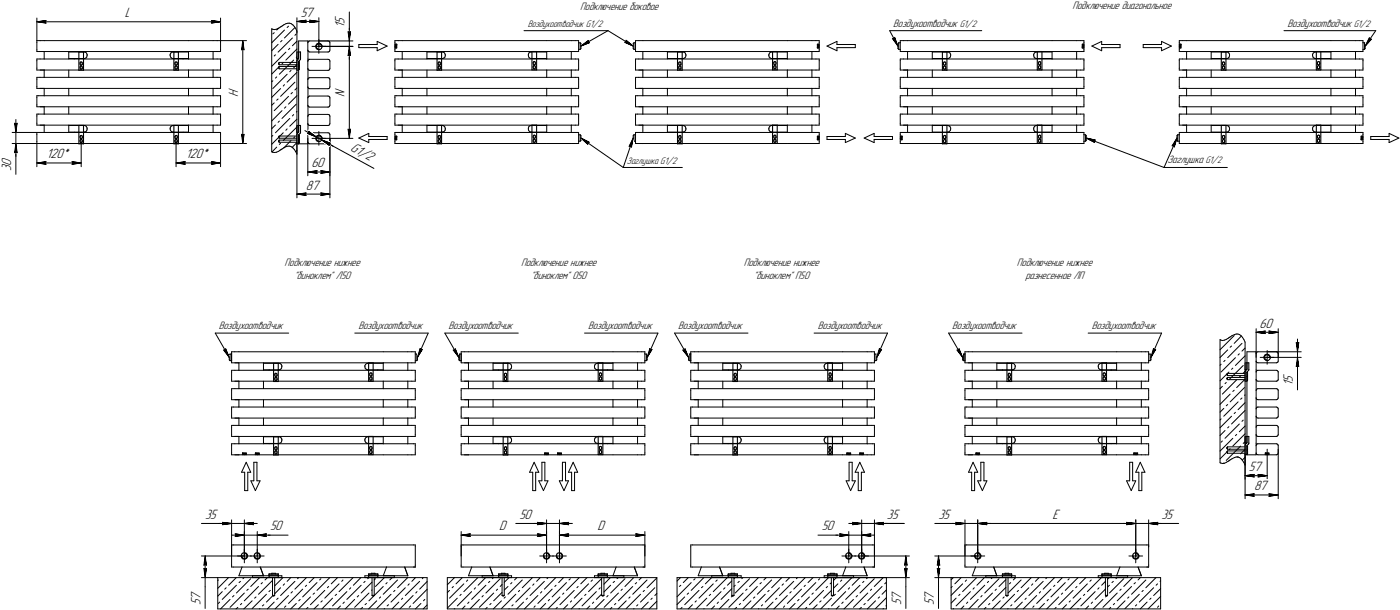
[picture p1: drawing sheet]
<svg xmlns="http://www.w3.org/2000/svg" width="762mm" height="332mm" viewBox="0 0 762 332" stroke-linecap="round" stroke-linejoin="round" font-family="sans-serif">
<defs><g id="words">
<g font-size="7.8">
<text x="68" y="9">L</text>
<text x="164" y="9">57</text>
<text x="188" y="15" transform="rotate(-90 188 15)">1</text>
<text x="188" y="13" transform="rotate(-90 188 13)">5</text>
<text x="130" y="53" transform="rotate(-90 130 53)">H</text>
<text x="188" y="53" transform="rotate(-90 188 53)">N</text>
<text x="191" y="82" transform="rotate(29 191 82)">G1/2</text>
<text x="25" y="86">120*</text>
<text x="101" y="86">120*</text>
<text x="6" y="93" transform="rotate(-90 6 93)">3</text>
<text x="6" y="90" transform="rotate(-90 6 90)">0</text>
<text x="170" y="91">60</text>
<text x="167" y="103">87</text>
<text x="686" y="178">60</text>
<text x="704" y="208" transform="rotate(-90 704 208)">5</text>
<text x="704" y="210" transform="rotate(-90 704 210)">1</text>
<text x="680" y="256">57</text>
<text x="683" y="267">87</text>
<text x="112" y="282">35</text>
<text x="283" y="282">50</text>
<text x="483" y="282">35</text>
<text x="511" y="282">35</text>
<text x="573" y="282">E</text>
<text x="632" y="282">35</text>
<text x="147" y="289">50</text>
<text x="272" y="289">D</text>
<text x="325" y="289">D</text>
<text x="447" y="289">50</text>
<text x="109" y="329" transform="rotate(-90 109 329)">5</text>
<text x="109" y="326" transform="rotate(-90 109 326)">7</text>
<text x="491" y="329" transform="rotate(-90 491 329)">5</text>
<text x="491" y="326" transform="rotate(-90 491 326)">7</text>
<text x="508" y="329" transform="rotate(-90 508 329)">5</text>
<text x="508" y="326" transform="rotate(-90 508 326)">7</text>
</g>
<g font-size="6.2">
<text x="316" y="5">Подключение боковое</text>
<text x="584" y="5">Подключение диагональное</text>
<text x="486" y="14">Воздухоотводчик</text>
<text x="701" y="14">Воздухоотводчик</text>
<text x="636" y="89">Заглушка</text>
<text x="155" y="145">Подключение нижнее</text>
<text x="284" y="145">Подключение нижнее</text>
<text x="405" y="145">Подключение нижнее</text>
<text x="554" y="145">Подключение нижнее</text>
<text x="160" y="152">&quot;биноклем&quot; Л50</text>
<text x="289" y="152">&quot;биноклем&quot; 050</text>
<text x="410" y="152">&quot;биноклем&quot; П50</text>
<text x="558" y="152">разнесенное ЛП</text>
<text x="119" y="179">Воздухоотводчик</text>
<text x="195" y="179">Воздухоотводчик</text>
<text x="244" y="179">Воздухоотводчик</text>
<text x="320" y="179">Воздухоотводчик</text>
<text x="369" y="179">Воздухоотводчик</text>
<text x="445" y="179">Воздухоотводчик</text>
<text x="518" y="179">Воздухоотводчик</text>
<text x="594" y="179">Воздухоотводчик</text>
</g>
<g font-size="5.4">
<text x="287" y="15">Воздухоотводчик G1/2</text>
<text x="522" y="14">G1/2</text>
<text x="737" y="14">G1/2</text>
<text x="341" y="89">Заглушка G1/2</text>
<text x="656" y="89">G1/2</text>
</g>
</g></defs>
<g fill="none" stroke="#000" stroke-width=".54">
<path d="M20 10v12zM20 12l5-1zM20 12l5 1zM20 12h100zM25 12v1zM25 11v1zM115 13l5-1zM115 11l1 1zM115 11l5 1zM116 12l-1 1zM120 10v12zM148 16h.1"/>
<path d="M148 16v67zM148 16h1zM149 18h.1M149 16h1zM150 16l1-1zM151 16l1-1zM151 15h1zM152 15h1zM153 15h.1M153 14h.1M153 14h1zM154 14h.1"/>
<path d="M154 14l2-1zM155 16l-7 7zM156 13h1zM156 15l1-1zM157 13h1zM158 13h1zM159 13v1zM159 14h1zM160 14l1 1zM161 19v-1zM161 15l1 2zM162 17v67z"/>
<path d="M162 10v8zM162 12l5-1zM162 12h5zM162 12h12zM166 12h1zM167 11l-1 1zM169 12h5zM169 11v1zM169 11l5 1zM169 12h.1M174 10v15zM189 17l1 1z"/>
<path d="M189 17l1 5zM190 17v5zM190 7v10zM190 18l1-1zM190 15v7zM191 17l-1 5zM285 17h46zM331 17l14 8zM484 17l5 8zM484 17h50zM699 17h50zM749 17l-6 8z"/>
<path d="M20 38h4zM20 37v1zM20 33v4zM20 32v1zM20 32h2zM20 28h4zM20 27v1zM20 23v4zM20 22v1zM20 22h2zM22 22h2zM22 28h2z"/>
<path d="M22 32h2zM22 38h2zM24 22h79zM24 28h79zM24 32h79zM24 38h79zM24 28v4zM24 38v4zM37 28v4zM37 38v4zM37 28h9zM37 32h9z"/>
<path d="M40 32h.1M43 32h.1M45 32h.1M46 28h1zM46 32h.1M46 32l1-1zM47 28v1zM47 29v1zM47 31h.1M47 30h.1M47 30v1zM93 30h.1"/>
<path d="M93 30v1zM93 31h.1M93 29l1-1zM93 29v1zM93 31l1 1zM94 28h.1M94 32h.1M94 28h9zM94 32h9zM95 32h.1M100 32h.1M103 22h13z"/>
<path d="M103 28v4zM103 28h13zM103 32h13zM103 38h13zM103 38v4zM116 22h2zM116 28h2zM116 32h2zM116 38h2zM116 28v4zM116 38v4zM118 22h2z"/>
<path d="M118 28h2zM118 32h2zM118 38h2zM120 22v1zM120 23v4zM120 27v1zM120 32v1zM120 33v4zM120 37v1zM120 22h14zM131 27h1zM132 22l1 5z"/>
<path d="M132 27h1zM132 22l-1 5zM132 22v56zM148 36l8-8zM149 30h1zM151 24l-3 4zM151 28l8-7zM152 34v1zM152 35h.1M152 37h.1M152 34h10zM152 35h10z"/>
<path d="M152 34h.1M152 36h10zM152 37h10zM152 36v1zM153 23l1-1zM154 34v1zM155 21l6-6zM156 33l6-6zM158 26l-1 1zM158 38v1zM159 25l3-3zM161 31h1z"/>
<path d="M162 28v4zM162 28h1zM162 32h1zM162 35l-2 2zM163 33v39zM163 22v10zM163 22h5zM163 34h.1M163 36h.1M163 38h.1M163 34v2zM163 36v2z"/>
<path d="M168 23v4zM168 27v1zM168 33v4zM168 37v1zM168 37v6zM168 32v1zM168 27v5zM168 23h.1M168 22v1zM168 28h.1M168 38h.1M168 23v-1z"/>
<path d="M168 33h.1M168 33v-1zM168 28h1zM168 38h1zM168 22h.1M168 32h.1M169 22h10zM169 28h10zM169 32h10zM169 38h10zM170 25h4zM172 25v1z"/>
<path d="M172 25h.1M172 26l1 1zM172 24h1zM172 24v1zM173 27h.1M173 24h.1M173 24l-1 1zM173 24h1zM174 27h.1M174 22v3zM174 25v4zM174 25h3z"/>
<path d="M174 22h18zM174 25h18zM174 24h.1M174 24h1zM174 27l1-1zM175 24v1zM175 25h.1M175 26h.1M175 25v1zM179 22h.1M179 28h.1M179 32h.1"/>
<path d="M179 38h.1M179 22v1zM179 32v1zM179 23h1zM179 33h1zM180 23v4zM180 27l-1 1zM180 33v4zM180 37l-1 1zM189 30h1zM190 25l-1 5zM190 30h1z"/>
<path d="M190 25l1 5zM190 25v7zM190 22v3zM190 25v50zM195 24v2zM195 24h10zM195 26h10zM205 23v1zM205 23l6 2zM205 28l6-3zM205 26v2zM215 38h4z"/>
<path d="M215 37v1zM215 33v4zM215 32v1zM215 32h2zM215 28h4zM215 27v1zM215 23v4zM215 22v1zM215 22h2zM215 26h1zM215 24h1zM215 24v1z"/>
<path d="M215 24v2zM216 24l-1 2zM216 24v2zM217 22h2zM217 28h2zM217 32h2zM217 38h2zM219 22h79zM219 28h79zM219 32h79zM219 38h79zM219 28v4z"/>
<path d="M219 38v4zM232 28v4zM232 38v4zM232 28h9zM232 32h9zM238 32h.1M240 32h.1M241 28h.1M241 32h.1M241 32l1-1zM241 28l1 1zM242 29v1z"/>
<path d="M242 31h.1M242 30h.1M242 30v1zM288 30h.1M288 30v1zM288 31h.1M288 29v-1zM288 29v1zM288 31l1 1zM288 28h1zM289 32h.1M289 28h9z"/>
<path d="M289 32h9zM290 32h.1M298 22h13zM298 28v4zM298 28h13zM298 32h13zM298 38h13zM298 38v4zM311 22h2zM311 28h2zM311 32h2zM311 38h2z"/>
<path d="M311 28v4zM311 38v4zM313 22h2zM313 28h2zM313 32h2zM313 38h2zM315 22v1zM315 23v4zM315 27v1zM315 32v1zM315 33v4zM315 37v1z"/>
<path d="M315 27h1zM315 23h1zM316 27v-1zM316 23v1zM316 23v4zM316 24v2zM316 25l4-3zM316 25l5-2zM316 25l15-8zM320 23h1zM320 22v1zM340 23l5 2z"/>
<path d="M340 23h1zM341 22v1zM341 22l4 3zM345 24v2zM345 26v1zM345 24v-1zM345 27h1zM345 23h1zM345 23v4zM346 38h4zM346 37v1zM346 33v4z"/>
<path d="M346 32v1zM346 32h2zM346 28h4zM346 27v1zM346 23v4zM346 22v1zM346 22h2zM348 22h2zM348 28h2zM348 32h2zM348 38h2zM350 22h79z"/>
<path d="M350 28h79zM350 32h79zM350 38h79zM350 28v4zM350 38v4zM363 28v4zM363 38v4zM363 28h9zM363 32h9zM369 32h.1M371 32h.1M372 28h.1"/>
<path d="M372 32h.1M372 32l1-1zM372 28l1 1zM373 29v1zM373 31h.1M373 30h.1M373 30v1zM419 30h.1M419 30v1zM419 31h.1M419 29v-1zM419 29v1z"/>
<path d="M419 31l1 1zM419 28h1zM420 32h.1M420 28h9zM420 32h9zM421 32h.1M429 22h13zM429 28v4zM429 28h13zM429 32h13zM429 38h13zM429 38v4z"/>
<path d="M442 22h2zM442 28h2zM442 32h2zM442 38h2zM442 28v4zM442 38v4zM444 22h2zM444 28h2zM444 32h2zM444 38h2zM445 24h1zM445 24v2z"/>
<path d="M445 26h1zM446 24l-1 2zM446 24v2zM446 22v1zM446 23v4zM446 27v1zM446 32v1zM446 33v4zM446 37v1zM446 25v1zM450 25l6-2zM450 25l6 3z"/>
<path d="M456 24h10zM456 23v1zM456 26v2zM456 26h10zM466 24v2zM486 21l3 4zM486 21h1zM487 20v1zM487 20l2 5zM489 24v2zM489 26v1zM489 24v-1z"/>
<path d="M489 27h1zM489 23h1zM489 23v4zM490 38h4zM490 37v1zM490 33v4zM490 32v1zM490 32h2zM490 28h4zM490 27v1zM490 23v4zM490 22v1z"/>
<path d="M490 22h2zM492 22h2zM492 28h2zM492 32h2zM492 38h2zM494 22h79zM494 28h79zM494 32h79zM494 38h79zM494 28v4zM494 38v4zM507 28v4z"/>
<path d="M507 38v4zM507 28h9zM507 32h9zM513 32h.1M515 32h.1M516 28h1zM516 32h.1M516 32l1-1zM517 28v1zM517 29v1zM517 31h.1M517 30h.1"/>
<path d="M517 30v1zM563 30h.1M563 30v1zM563 31h.1M563 29l1-1zM563 29v1zM563 31l1 1zM564 28h.1M564 32h.1M564 28h9zM564 32h9zM565 32h.1"/>
<path d="M573 22h13zM573 28v4zM573 28h13zM573 32h13zM573 38h13zM573 38v4zM586 22h2zM586 28h2zM586 32h2zM586 38h2zM586 28v4zM586 38v4z"/>
<path d="M588 22h2zM588 28h2zM588 32h2zM588 38h2zM589 24h1zM589 24v2zM589 26h1zM590 24l-1 2zM590 24v2zM590 22v1zM590 23v4zM590 27v1z"/>
<path d="M590 32v1zM590 33v4zM590 37v1zM590 25v1zM594 25l6-2zM594 25l6 3zM600 24h10zM600 23v1zM600 26v2zM600 26h10zM610 24v2zM622 24v2z"/>
<path d="M622 24h10zM622 26h10zM632 23v1zM632 23l6 2zM632 28l6-3zM632 26v2zM642 38h4zM642 37v1zM642 33v4zM642 32v1zM642 32h2zM642 28h4z"/>
<path d="M642 27v1zM642 23v4zM642 22v1zM642 22h2zM642 26h1zM642 24h1zM642 24v1zM642 24v2zM643 24l-1 2zM643 24v2zM644 22h2zM644 28h2z"/>
<path d="M644 32h2zM644 38h2zM646 22h78zM646 28h78zM646 32h78zM646 38h78zM646 28v4zM646 38v4zM659 28v4zM659 38v4zM659 28h9zM659 32h9z"/>
<path d="M665 32h.1M667 32h.1M668 28h.1M668 32h.1M668 32l1-1zM668 28l1 1zM669 29v1zM669 31h.1M669 30h.1M669 30v1zM715 30h.1M715 30v1z"/>
<path d="M715 31h.1M715 29v-1zM715 29v1zM715 31l1 1zM715 28h1zM716 32h.1M716 28h8zM716 32h8zM717 32h.1M724 22h14zM724 28v4zM724 28h14z"/>
<path d="M724 32h14zM724 38h14zM724 38v4zM738 22h2zM738 28h2zM738 32h2zM738 38h2zM738 28v4zM738 38v4zM740 22h2zM740 28h2zM740 32h2z"/>
<path d="M740 38h2zM742 22v1zM742 23v4zM742 27v1zM742 32v1zM742 33v4zM742 37v1zM742 27h1zM742 23h1zM743 23v1zM743 23v4zM743 24v2z"/>
<path d="M743 26v1zM745 21l-2 4zM745 21h1zM746 21h1zM747 21l-4 4zM20 58h4zM20 57v1zM20 53v4zM20 52v1zM20 52h1zM20 48h4zM20 47v1z"/>
<path d="M20 43v4zM20 42v1zM20 42h2zM21 52h3zM22 58h2zM22 42h2zM22 48h2zM24 52h79zM24 58h79zM24 42h79zM24 48h79zM24 48v4z"/>
<path d="M24 58v4zM37 48v4zM37 58v4zM103 42h13zM103 48h13zM103 52h13zM103 58h13zM103 58v4zM103 48v4zM116 52h2zM116 58h2zM116 42h2z"/>
<path d="M116 48h2zM116 48v4zM116 58v4zM118 52h2zM118 58h2zM118 42h2zM118 48h2zM120 52v1zM120 53v4zM120 57v1zM120 42v1zM120 43v4z"/>
<path d="M120 47v1zM148 53l5-5zM148 45l1-1zM148 57l1-1zM148 40l4-4zM149 48l7-8zM150 43l1-1zM151 55v-1zM152 40l8-7zM153 52l8-7zM155 46l-1 1zM155 59l1-1z"/>
<path d="M156 45l6-6zM157 57l5-5zM159 50l-1 1zM161 49l1-1zM168 43v4zM168 47v1zM168 53v4zM168 57v1zM168 57v6zM168 47v6zM168 48h.1M168 58h.1"/>
<path d="M168 43h.1M168 43v-1zM168 53h.1M168 53v-1zM168 48h1zM168 58h1zM168 42h.1M168 52h.1M169 42h10zM169 48h10zM169 52h10zM169 58h10z"/>
<path d="M179 42h.1M179 48h.1M179 52h.1M179 58h.1M179 42v1zM179 52v1zM179 43h1zM179 53h1zM180 43v4zM180 47l-1 1zM180 53v4zM180 57l-1 1z"/>
<path d="M215 58h4zM215 57v1zM215 53v4zM215 52v1zM215 52h1zM215 48h4zM215 47v1zM215 43v4zM215 42v1zM215 42h2zM216 52h3zM217 58h2z"/>
<path d="M217 42h2zM217 48h2zM219 52h79zM219 58h79zM219 42h79zM219 48h79zM219 48v4zM219 58v4zM232 48v4zM232 58v4zM298 42h13zM298 48h13z"/>
<path d="M298 52h13zM298 58h13zM298 58v4zM298 48v4zM311 52h2zM311 58h2zM311 42h2zM311 48h2zM311 48v4zM311 58v4zM313 52h2zM313 58h2z"/>
<path d="M313 42h2zM313 48h2zM315 52v1zM315 53v4zM315 57v1zM315 42v1zM315 43v4zM315 47v1zM346 58h4zM346 57v1zM346 53v4zM346 52v1z"/>
<path d="M346 52h1zM346 48h4zM346 47v1zM346 43v4zM346 42v1zM346 42h2zM347 52h3zM348 58h2zM348 42h2zM348 48h2zM350 52h79zM350 58h79z"/>
<path d="M350 42h79zM350 48h79zM350 48v4zM350 58v4zM363 48v4zM363 58v4zM429 42h13zM429 48h13zM429 52h13zM429 58h13zM429 58v4zM429 48v4z"/>
<path d="M442 52h2zM442 58h2zM442 42h2zM442 48h2zM442 48v4zM442 58v4zM444 52h2zM444 58h2zM444 42h2zM444 48h2zM446 52v1zM446 53v4z"/>
<path d="M446 57v1zM446 42v1zM446 43v4zM446 47v1zM490 58h4zM490 57v1zM490 53v4zM490 52v1zM490 52h1zM490 48h4zM490 47v1zM490 43v4z"/>
<path d="M490 42v1zM490 42h2zM491 52h3zM492 58h2zM492 42h2zM492 48h2zM494 52h79zM494 58h79zM494 42h79zM494 48h79zM494 48v4zM494 58v4z"/>
<path d="M507 48v4zM507 58v4zM573 42h13zM573 48h13zM573 52h13zM573 58h13zM573 58v4zM573 48v4zM586 52h2zM586 58h2zM586 42h2zM586 48h2z"/>
<path d="M586 48v4zM586 58v4zM588 52h2zM588 58h2zM588 42h2zM588 48h2zM590 52v1zM590 53v4zM590 57v1zM590 42v1zM590 43v4zM590 47v1z"/>
<path d="M642 58h4zM642 57v1zM642 53v4zM642 52v1zM642 52h1zM642 48h4zM642 47v1zM642 43v4zM642 42v1zM642 42h2zM643 52h3zM644 58h2z"/>
<path d="M644 42h2zM644 48h2zM646 52h78zM646 58h78zM646 42h78zM646 48h78zM646 48v4zM646 58v4zM659 48v4zM659 58v4zM724 42h14zM724 48h14z"/>
<path d="M724 52h14zM724 58h14zM724 58v4zM724 48v4zM738 52h2zM738 58h2zM738 42h2zM738 48h2zM738 48v4zM738 58v4zM740 52h2zM740 58h2z"/>
<path d="M740 42h2zM740 48h2zM742 52v1zM742 53v4zM742 57v1zM742 42v1zM742 43v4zM742 47v1zM7 72h13zM7 78h13zM8 67l1 1zM8 67l1 5z"/>
<path d="M9 78v5zM9 68v-1zM9 65v7zM9 78l-1 5zM9 78v7zM9 72v6zM9 67v5zM20 78h4zM20 77v1zM20 73v4zM20 72v1zM20 72h2z"/>
<path d="M20 68h4zM20 67v1zM20 63v4zM20 62v1zM20 62h1zM20 78v13zM21 62h3zM22 72h2zM22 78h2zM22 68h2zM24 72h79zM24 78h79z"/>
<path d="M24 62h79zM24 68h79zM24 68v4zM37 68v4zM37 68h9zM37 72h9zM40 72h.1M43 72h.1M44 77v14zM45 72h.1M46 68h1zM46 72h.1"/>
<path d="M46 72h1zM47 68v1zM47 69v1zM47 71v1zM47 70h.1M47 70v1zM93 70h.1M93 70v1zM93 71v1zM93 69l1-1zM93 69v1zM93 72h1z"/>
<path d="M94 68h.1M94 72h.1M94 68h9zM94 72h9zM95 72h.1M96 77v14zM100 72h.1M103 78h13zM103 62h13zM103 68h13zM103 72h13zM103 68v4z"/>
<path d="M116 72h3zM116 78h2zM116 62h2zM116 68h2zM116 68v4zM118 62h2zM118 68h2zM118 78h2zM119 72h1zM120 62v1zM120 63v4zM120 67v1z"/>
<path d="M120 72v1zM120 73v4zM120 77v1zM120 78h14zM120 78v13zM131 73l1 5zM131 73l1 1zM132 74l1-1zM133 73l-1 5zM148 78l6-6zM148 66l6-6zM149 74h-1z"/>
<path d="M149 60l8-8zM150 68l-2 2zM150 72l8-8zM151 67l1-1zM152 74h.1M152 75h.1M152 77h.1M152 74h10zM152 75h10zM152 74v1zM152 76h10zM152 77h10z"/>
<path d="M152 76v1zM153 78l-1 1zM154 64l7-7zM154 76l8-7zM156 80h1zM156 70v1zM157 80h1zM158 80h1zM158 69l4-4zM158 76l-3 4zM159 80h.1M160 62l-1 1z"/>
<path d="M161 74l-1 1zM161 61h1zM162 68v4zM162 68h1zM162 72h1zM162 78v30zM163 73v5zM163 78h5zM163 74h.1M163 76h.1M163 78h.1M163 74v2z"/>
<path d="M163 76v2zM166 71l6 3zM167 73l1-1zM167 73l5 1zM168 63v4zM168 67v1zM168 73v4zM168 78h.1M168 75v21zM168 77v1zM168 72v1zM168 67v5z"/>
<path d="M168 68h.1M168 63h.1M168 63v-1zM168 73h.1M168 73v-1zM168 71l4 3zM168 71v1zM168 68h1zM168 78h1zM168 62h.1M168 72h.1M169 62h10z"/>
<path d="M169 68h10zM169 72h10zM169 78h10zM170 75h4zM172 76h.1M172 75v1zM172 74l3 2zM172 76l1 1zM172 74h1zM172 74v1zM172 75h.1M173 77h.1"/>
<path d="M173 74h.1M173 74l-1 1zM173 74l1-1zM173 74h1zM174 77h.1M174 72v3zM174 75v4zM174 75h3zM174 75h18zM174 73v1zM174 74h1zM174 77l1-1z"/>
<path d="M175 74v1zM175 75v1zM175 76l29 16zM175 76l4 3zM175 76l5 2zM175 76l6 4zM175 76h.1M179 62h.1M179 68h.1M179 72h.1M179 78h.1M179 78v1z"/>
<path d="M179 78h1zM179 62v1zM179 72v1zM179 63h.1M179 73h.1M180 63v4zM180 67l-1 1zM180 73v4zM180 77l-1 1zM180 75v21zM180 75v33zM189 70l1 5z"/>
<path d="M189 70l1 1zM190 71l1-1zM191 70l-1 5zM195 75l6-2zM195 75l6 3zM201 74h10zM201 73v1zM201 76v2zM201 76h10zM211 74v2zM215 78h4zM215 77v1z"/>
<path d="M215 73v4zM215 72v1zM215 72h2zM215 68h4zM215 67v1zM215 63v4zM215 62v1zM215 62h1zM215 76h1zM215 74h1zM215 74v2zM216 74l-1 2z"/>
<path d="M216 74v2zM216 62h3zM217 72h2zM217 78h2zM217 68h2zM219 72h79zM219 78h79zM219 62h79zM219 68h79zM219 68v4zM232 68v4zM232 68h9z"/>
<path d="M232 72h9zM238 72h.1M240 72h.1M241 68h.1M241 72h.1M241 72h1zM241 68l1 1zM242 69v1zM242 71v1zM242 70h.1M242 70v1zM288 70h.1"/>
<path d="M288 70v1zM288 71v1zM288 69v-1zM288 69v1zM288 72h1zM288 68h1zM289 72h.1M289 68h9zM289 72h9zM290 72h.1M298 78h13zM298 62h13z"/>
<path d="M298 68h13zM298 72h13zM298 68v4zM311 72h3zM311 78h2zM311 62h2zM311 68h2zM311 68v4zM313 62h2zM313 68h2zM313 78h2zM314 72h1z"/>
<path d="M315 62v1zM315 63v4zM315 67v1zM315 72v1zM315 73v4zM315 77v1zM315 77h1zM315 73h1zM316 77v-1zM316 73v1zM316 73v4zM316 74v2z"/>
<path d="M316 75l5 2zM316 75l4 3zM316 75l23 16zM320 78l1-1zM320 78h.1M342 80l1-1zM343 79l1 1zM345 74v2zM345 76v1zM345 74v-1zM345 75l-1 5zM345 75l-3 5z"/>
<path d="M345 75l-6 16zM345 77h1zM345 73h1zM345 73v4zM346 78h4zM346 77v1zM346 73v4zM346 72v1zM346 72h2zM346 68h4zM346 67v1zM346 63v4z"/>
<path d="M346 62v1zM346 62h1zM347 62h3zM348 72h2zM348 78h2zM348 68h2zM350 72h79zM350 78h79zM350 62h79zM350 68h79zM350 68v4zM363 68v4z"/>
<path d="M363 68h9zM363 72h9zM369 72h.1M371 72h.1M372 68h.1M372 72h.1M372 72h1zM372 68l1 1zM373 69v1zM373 71v1zM373 70h.1M373 70v1z"/>
<path d="M419 70h.1M419 70v1zM419 71v1zM419 69v-1zM419 69v1zM419 72h1zM419 68h1zM420 72h.1M420 68h9zM420 72h9zM421 72h.1M429 78h13z"/>
<path d="M429 62h13zM429 68h13zM429 72h13zM429 68v4zM442 72h3zM442 78h2zM442 62h2zM442 68h2zM442 68v4zM444 62h2zM444 68h2zM444 78h2z"/>
<path d="M445 72h1zM445 74h1zM445 74v2zM445 76h1zM446 74l-1 2zM446 74v2zM446 62v1zM446 63v4zM446 67v1zM446 72v1zM446 73v4zM446 77v1z"/>
<path d="M446 75v1zM450 74v2zM450 74h10zM450 76h10zM460 73v1zM460 73l6 2zM460 78l6-3zM460 76v2zM470 75l6-2zM470 75l6 3zM476 74h10zM476 73v1z"/>
<path d="M476 76v2zM476 76h10zM486 74v2zM490 78h4zM490 77v1zM490 73v4zM490 72v1zM490 72h2zM490 68h4zM490 67v1zM490 63v4zM490 62v1z"/>
<path d="M490 62h1zM490 76h1zM490 74h1zM490 74v2zM491 74l-1 2zM491 74v2zM491 62h3zM492 72h2zM492 78h2zM492 68h2zM494 72h79zM494 78h79z"/>
<path d="M494 62h79zM494 68h79zM494 68v4zM507 68v4zM507 68h9zM507 72h9zM513 72h.1M515 72h.1M516 68h1zM516 72h.1M516 72h1zM517 68v1z"/>
<path d="M517 69v1zM517 71v1zM517 70h.1M517 70v1zM563 70h.1M563 70v1zM563 71v1zM563 69l1-1zM563 69v1zM563 72h1zM564 68h.1M564 72h.1"/>
<path d="M564 68h9zM564 72h9zM565 72h.1M573 78h13zM573 62h13zM573 68h13zM573 72h13zM573 68v4zM586 72h3zM586 78h2zM586 62h2zM586 68h2z"/>
<path d="M586 68v4zM588 62h2zM588 68h2zM588 78h2zM589 72h1zM590 62v1zM590 63v4zM590 67v1zM590 72v1zM590 73v4zM590 77v1zM590 77h1z"/>
<path d="M590 73h1zM591 77v-1zM591 73v1zM591 73v4zM591 74v2zM591 75l5 1zM591 75l5 2zM591 75l43 16zM596 77v-1zM596 77h.1M638 79h1zM639 79v1z"/>
<path d="M641 74v2zM641 76v1zM641 75l-2 5zM641 75l-3 4zM641 75l-7 16zM641 77h1zM641 73h1zM641 73v1zM641 73v4zM642 78h4zM642 77v1zM642 73v4z"/>
<path d="M642 72v1zM642 72h2zM642 68h4zM642 67v1zM642 63v4zM642 62v1zM642 62h1zM643 62h3zM644 72h2zM644 78h2zM644 68h2zM646 72h78z"/>
<path d="M646 78h78zM646 62h78zM646 68h78zM646 68v4zM659 68v4zM659 68h9zM659 72h9zM665 72h.1M667 72h.1M668 68h.1M668 72h.1M668 72h1z"/>
<path d="M668 68l1 1zM669 69v1zM669 71v1zM669 70h.1M669 70v1zM715 70h.1M715 70v1zM715 71v1zM715 69v-1zM715 69v1zM715 72h1zM715 68h1z"/>
<path d="M716 72h.1M716 68h8zM716 72h8zM717 72h.1M724 78h14zM724 62h14zM724 68h14zM724 72h14zM724 68v4zM738 72h3zM738 78h2zM738 62h2z"/>
<path d="M738 68h2zM738 68v4zM740 62h2zM740 68h2zM740 78h2zM741 72h1zM741 74h1zM741 74v2zM741 76h1zM742 74l-1 2zM742 74v2zM742 62v1z"/>
<path d="M742 63v4zM742 67v1zM742 72v1zM742 73v4zM742 77v1zM742 75v1zM746 74v2zM746 74h10zM746 76h10zM756 73v1zM756 73l5 2zM756 78l5-3z"/>
<path d="M756 76v2zM8 83h1zM9 83v12zM9 83h.1M20 89l5-1zM20 89h5zM20 89h24zM25 89h.1M25 88v1zM39 89h5zM39 88l1 1zM39 88l5 1z"/>
<path d="M40 89h-1zM96 89l5-1zM96 89h5zM96 89h24zM100 89h1zM101 88l-1 1zM115 89h5zM115 88l1 1zM115 88l5 1zM116 89h-1zM148 83h.1M148 83h1z"/>
<path d="M149 83h1zM150 83l1-1zM151 80l-3 3zM151 82h1zM152 82h1zM153 81h.1M153 81h1zM154 81v-1zM154 80h2zM159 80l3-2zM159 80l1 1zM160 81l1 1z"/>
<path d="M161 82l1 2zM162 82h-1zM168 94l5-1zM168 94h5zM168 94h12zM172 94h1zM173 93l-1 1zM175 94h5zM175 93v1zM175 93l5 1zM175 94h.1M339 91h32z"/>
<path d="M634 91h34zM162 106l5-1zM162 106h5zM162 106h18zM166 106h1zM167 105l-1 1zM175 106h5zM175 105v1zM175 105l5 1zM175 106h.1M684 179v15zM696 179v15z"/>
<path d="M117 181l8 13zM117 181h40zM122 190l3 4zM122 190h1zM123 190h.1M123 190l2 4zM125 193v3zM125 196h.1M125 193h.1M125 196h1zM125 193h1zM126 197h4z"/>
<path d="M126 196v1zM126 192v4zM126 191v1zM126 191h2zM128 191h2zM128 197h2zM130 191h79zM130 197h79zM130 197v4zM143 197v4zM143 198h9zM152 198h1z"/>
<path d="M153 198h.1M153 198v1zM153 199h.1M153 200h.1M193 181h40zM199 199h.1M199 200h.1M199 198h1zM199 198v1zM200 198h.1M200 198h9zM209 191h13z"/>
<path d="M209 197v4zM209 197h13zM222 191h2zM222 197h2zM222 197v4zM224 191h2zM224 197h2zM226 191v1zM226 192v4zM226 196v1zM226 196h1zM226 193h1z"/>
<path d="M227 193h.1M227 193v3zM227 196h.1M229 190l-2 4zM229 190h.1M229 190h1zM230 190l-3 4zM233 181l-6 13zM242 181l8 13zM242 181h40zM247 190l3 4zM247 190h1z"/>
<path d="M248 190h.1M248 190l2 4zM250 193v3zM250 196h.1M250 193h.1M250 196h1zM250 193h1zM251 197h4zM251 196v1zM251 192v4zM251 191v1zM251 191h2z"/>
<path d="M253 191h2zM253 197h2zM255 191h79zM255 197h79zM255 197v4zM268 197v4zM268 198h9zM277 198h1zM278 198h.1M278 198v1zM278 199h.1M278 200h.1"/>
<path d="M318 181h40zM324 199h.1M324 200h.1M324 198h1zM324 198v1zM325 198h.1M325 198h9zM334 191h13zM334 197v4zM334 197h13zM347 191h2zM347 197h2z"/>
<path d="M347 197v4zM349 191h2zM349 197h2zM351 191v1zM351 192v4zM351 196v1zM351 196h1zM351 193h1zM352 196h.1M352 193h.1M352 193v3zM354 190l-2 4z"/>
<path d="M354 190h.1M354 190h1zM355 190l-3 4zM358 181l-6 13zM367 181l8 13zM367 181h40zM372 190l3 4zM372 190h1zM373 190h.1M373 190l2 4zM375 193v3zM375 196h.1"/>
<path d="M375 196h1zM375 193h1zM375 193h.1M376 197h4zM376 196v1zM376 192v4zM376 191v1zM376 191h2zM378 191h2zM378 197h2zM380 191h79zM380 197h79z"/>
<path d="M380 197v4zM393 197v4zM393 198h9zM402 198h1zM403 198h.1M403 198v1zM403 199h.1M403 200h.1M443 181h40zM449 199h.1M449 200h.1M449 198h.1"/>
<path d="M449 198v1zM449 198h1zM450 198h9zM459 191h13zM459 197v4zM459 197h13zM472 191h2zM472 197h2zM472 197v4zM474 191h2zM474 197h2zM476 191v1z"/>
<path d="M476 192v4zM476 196v1zM476 196h1zM476 193h1zM477 196h.1M477 193h.1M477 193v3zM479 190l-2 4zM479 190h.1M479 190h1zM480 190l-3 4zM483 181l-6 13z"/>
<path d="M516 181l8 13zM516 181h40zM521 190l3 4zM521 190h1zM522 190h.1M522 190l2 4zM524 193v3zM524 196h.1M524 193h.1M524 196h1zM524 193h1zM525 197h4z"/>
<path d="M525 196v1zM525 192v4zM525 191v1zM525 191h2zM527 191h2zM527 197h2zM529 191h79zM529 197h79zM529 197v4zM543 197v4zM543 198h8zM551 198h1z"/>
<path d="M552 198h.1M552 198l1 1zM553 199h.1M553 200h-1zM592 181h40zM598 199h.1M598 200h.1M598 198h1zM598 198v1zM599 198h.1M599 198h9zM608 191h13z"/>
<path d="M608 197v4zM608 197h13zM621 191h2zM621 197h2zM621 197v4zM623 191h2zM623 197h2zM625 191v1zM625 192v4zM625 196v1zM625 196h1zM625 193h1z"/>
<path d="M626 193h1zM626 193v3zM627 193v3zM627 196h-1zM628 190l-1 4zM628 190h.1M628 190h1zM629 190l-2 4zM632 181l-5 13zM664 185h1zM664 185v67zM664 199l1-1z"/>
<path d="M664 190l8-7zM664 194l4-4zM665 185h.1M665 185h2zM667 185h1zM667 196l-1 1zM668 185v-1zM668 184h1zM668 195l8-8zM669 184h.1M669 183h1zM669 183h.1"/>
<path d="M670 189v-1zM670 183h1zM671 183l1-1zM672 182h1zM673 199l5-5zM673 195l-8 7zM673 182h1zM674 182h1zM674 193l1-1zM675 182l1 1zM676 183h.1M676 183l-4 4z"/>
<path d="M676 191l2-2zM676 183l1 2zM677 185l1 1zM678 186v67zM678 198v3zM678 197h1zM679 191v10zM679 191h5zM684 197v4zM684 192h.1M684 191v1zM684 192v4z"/>
<path d="M684 197h.1M684 181l5-1zM684 181h5zM684 181h12zM684 197h1zM684 191h1zM685 191h10zM685 197h10zM686 194h4zM688 195h.1M688 194v1zM688 195l1 1z"/>
<path d="M688 181h1zM688 195h1zM688 193h1zM688 193v1zM689 195v1zM689 180l-1 1zM689 196h1zM689 193h.1M689 193l-1 1zM689 193h1zM690 196h.1M690 191v3z"/>
<path d="M690 194v4zM690 194h4zM690 191h18zM690 194h18zM690 193h1zM690 196l1-1zM691 193h.1M691 193v1zM691 181h5zM691 180v1zM691 180l5 1zM691 194v1z"/>
<path d="M691 181h.1M691 195h.1M695 191v1zM695 197h.1M695 197h1zM695 192h1zM696 192h.1M696 192v4zM696 196v1zM706 186v1zM706 186v5zM706 199h.1"/>
<path d="M706 194v7zM706 187l1-1zM706 184v7zM706 194v5zM706 199h1zM706 194l1 5zM706 191v3zM707 186l-1 5zM126 207h4zM126 206v1zM126 202v4zM126 201v1z"/>
<path d="M126 201h2zM126 217h4zM126 216v1zM126 212v4zM126 211v1zM126 211h2zM128 211h2zM128 217h2zM128 201h2zM128 207h2zM130 211h79zM130 217h79z"/>
<path d="M130 201h79zM130 207h79zM130 207v4zM130 217v4zM143 207v4zM143 217v4zM143 201h9zM146 201h.1M149 201h.1M151 201h.1M152 201h.1M152 201h1z"/>
<path d="M153 200v1zM199 200v1zM199 201h1zM200 201h.1M200 201h9zM201 201h.1M206 201h.1M209 201h13zM209 207h13zM209 211h13zM209 217h13zM209 217v4z"/>
<path d="M209 207v4zM222 211h2zM222 217h2zM222 201h2zM222 207h2zM222 207v4zM222 217v4zM224 211h2zM224 217h2zM224 201h2zM224 207h2zM226 211v1z"/>
<path d="M226 212v4zM226 216v1zM226 201v1zM226 202v4zM226 206v1zM251 207h4zM251 206v1zM251 202v4zM251 201v1zM251 201h2zM251 217h4zM251 216v1z"/>
<path d="M251 212v4zM251 211v1zM251 211h2zM253 211h2zM253 217h2zM253 201h2zM253 207h2zM255 211h79zM255 217h79zM255 201h79zM255 207h79zM255 207v4z"/>
<path d="M255 217v4zM268 207v4zM268 217v4zM268 201h9zM271 201h.1M274 201h.1M276 201h.1M277 201h.1M277 201h1zM278 200v1zM324 200v1zM324 201h1z"/>
<path d="M325 201h.1M325 201h9zM326 201h.1M331 201h.1M334 201h13zM334 207h13zM334 211h13zM334 217h13zM334 217v4zM334 207v4zM347 211h2zM347 217h2z"/>
<path d="M347 201h2zM347 207h2zM347 207v4zM347 217v4zM349 211h2zM349 217h2zM349 201h2zM349 207h2zM351 211v1zM351 212v4zM351 216v1zM351 201v1z"/>
<path d="M351 202v4zM351 206v1zM376 207h4zM376 206v1zM376 202v4zM376 201v1zM376 201h2zM376 217h4zM376 216v1zM376 212v4zM376 211v1zM376 211h2z"/>
<path d="M378 211h2zM378 217h2zM378 201h2zM378 207h2zM380 211h79zM380 217h79zM380 201h79zM380 207h79zM380 207v4zM380 217v4zM393 207v4zM393 217v4z"/>
<path d="M393 201h9zM396 201h.1M399 201h.1M401 201h.1M402 201h.1M402 201h1zM403 200v1zM449 200v1zM449 201h1zM450 201h.1M450 201h9zM451 201h.1"/>
<path d="M456 201h.1M459 201h13zM459 207h13zM459 211h13zM459 217h13zM459 217v4zM459 207v4zM472 211h2zM472 217h2zM472 201h2zM472 207h2zM472 207v4z"/>
<path d="M472 217v4zM474 211h2zM474 217h2zM474 201h2zM474 207h2zM476 211v1zM476 212v4zM476 216v1zM476 201v1zM476 202v4zM476 206v1zM525 207h4z"/>
<path d="M525 206v1zM525 202v4zM525 201v1zM525 201h2zM525 217h4zM525 216v1zM525 212v4zM525 211v1zM525 211h2zM527 211h2zM527 217h2zM527 201h2z"/>
<path d="M527 207h2zM529 211h79zM529 217h79zM529 201h79zM529 207h79zM529 207v4zM529 217v4zM543 207v4zM543 217v4zM543 201h8zM546 201h.1M548 201h.1"/>
<path d="M551 201h.1M551 201h1zM552 200v1zM598 200l1 1zM599 201h.1M599 201h9zM600 201h.1M605 201h.1M608 201h13zM608 207h13zM608 211h13zM608 217h13z"/>
<path d="M608 217v4zM608 207v4zM621 211h2zM621 217h2zM621 201h2zM621 207h2zM621 207v4zM621 217v4zM623 211h2zM623 217h2zM623 201h2zM623 207h2z"/>
<path d="M625 211v1zM625 212v4zM625 216v1zM625 201v1zM625 202v4zM625 206v1zM664 207l5-5zM664 211l1-1zM667 209l1-1zM668 204h.1M668 206h.1M668 206v1z"/>
<path d="M668 203h10zM668 204h10zM668 203v1zM668 205h10zM668 207h10zM668 205v1zM668 205v2zM669 207l8-8zM670 219l7-8zM670 214l-6 6zM670 201l1-1zM671 213l1-1z"/>
<path d="M673 207l-8 7zM673 211l5-5zM674 219l-8 7zM675 205v-1zM675 217l1-1zM677 203l1-1zM677 215h1zM678 201h1zM679 203v38zM679 203h.1M679 205h.1M679 207h.1"/>
<path d="M679 203v2zM679 205v2zM684 216v6zM684 207v5zM684 201v1zM684 212v4zM684 217h.1M684 202v4zM684 207h.1M684 212h.1M684 212v-1zM684 202h.1"/>
<path d="M684 217h1zM684 207h1zM684 211h1zM684 202l1-1zM685 211h10zM685 217h10zM685 201h10zM685 207h10zM695 211v1zM695 217h.1M695 201v1zM695 207h.1"/>
<path d="M695 217h1zM695 207h1zM695 212h1zM695 202h1zM696 212h.1M696 202h.1M696 212v4zM696 216v1zM696 202v4zM696 206v1zM706 201v11zM126 227h4z"/>
<path d="M126 226v1zM126 222v4zM126 221v1zM126 221h1zM126 237h4zM126 236v1zM126 232v4zM126 231v1zM126 231h1zM127 221h3zM127 231h3zM128 227h2z"/>
<path d="M128 237h2zM130 221h79zM130 227h79zM130 231h79zM130 237h79zM130 227v4zM130 237v4zM143 227v4zM143 237v4zM143 238h9zM152 238h1zM153 238h.1"/>
<path d="M153 238v1zM153 239v1zM153 239h.1M153 240h.1M199 239v1zM199 239h.1M199 240h.1M199 238h1zM199 238v1zM200 238h.1M200 238h9zM209 221h13z"/>
<path d="M209 227h13zM209 231h13zM209 237h13zM209 237v4zM209 227v4zM222 221h2zM222 227h2zM222 231h2zM222 237h2zM222 227v4zM222 237v4zM224 231h2z"/>
<path d="M224 237h2zM224 221h2zM224 227h2zM226 231v1zM226 232v4zM226 236v1zM226 221v1zM226 222v4zM226 226v1zM251 227h4zM251 226v1zM251 222v4z"/>
<path d="M251 221v1zM251 221h1zM251 237h4zM251 236v1zM251 232v4zM251 231v1zM251 231h1zM252 221h3zM252 231h3zM253 227h2zM253 237h2zM255 221h79z"/>
<path d="M255 227h79zM255 231h79zM255 237h79zM255 227v4zM255 237v4zM268 227v4zM268 237v4zM268 238h9zM277 238h1zM278 238h.1M278 238v1zM278 239h.1"/>
<path d="M278 239v1zM278 240h.1M324 239v1zM324 240h.1M324 239h.1M324 238h1zM324 238v1zM325 238h.1M325 238h9zM334 221h13zM334 227h13zM334 231h13z"/>
<path d="M334 237h13zM334 237v4zM334 227v4zM347 221h2zM347 227h2zM347 231h2zM347 237h2zM347 227v4zM347 237v4zM349 231h2zM349 237h2zM349 221h2z"/>
<path d="M349 227h2zM351 231v1zM351 232v4zM351 236v1zM351 221v1zM351 222v4zM351 226v1zM376 227h4zM376 226v1zM376 222v4zM376 221v1zM376 221h1z"/>
<path d="M376 237h4zM376 236v1zM376 232v4zM376 231v1zM376 231h1zM377 221h3zM377 231h3zM378 227h2zM378 237h2zM380 221h79zM380 227h79zM380 231h79z"/>
<path d="M380 237h79zM380 227v4zM380 237v4zM393 227v4zM393 237v4zM393 238h9zM402 238h1zM403 238h.1M403 238v1zM403 239v1zM403 239h.1M403 240h.1"/>
<path d="M449 239v1zM449 239h.1M449 240h.1M449 238v1zM449 238h1zM449 238h.1M450 238h9zM459 221h13zM459 227h13zM459 231h13zM459 237h13zM459 237v4z"/>
<path d="M459 227v4zM472 221h2zM472 227h2zM472 231h2zM472 237h2zM472 227v4zM472 237v4zM474 231h2zM474 237h2zM474 221h2zM474 227h2zM476 231v1z"/>
<path d="M476 232v4zM476 236v1zM476 221v1zM476 222v4zM476 226v1zM525 227h4zM525 226v1zM525 222v4zM525 221v1zM525 221h1zM525 237h4zM525 236v1z"/>
<path d="M525 232v4zM525 231v1zM525 231h1zM526 221h3zM526 231h3zM527 227h2zM527 237h2zM529 221h79zM529 227h79zM529 231h79zM529 237h79zM529 227v4z"/>
<path d="M529 237v4zM543 227v4zM543 237v4zM543 238h8zM551 238h1zM552 238h.1M552 238l1 1zM553 239v1zM553 239h.1M553 240h-1zM598 239v1zM598 239h.1"/>
<path d="M598 240h.1M598 238h1zM598 238v1zM599 238h.1M599 238h9zM608 221h13zM608 227h13zM608 231h13zM608 237h13zM608 237v4zM608 227v4zM621 221h2z"/>
<path d="M621 227h2zM621 231h2zM621 237h2zM621 227v4zM621 237v4zM623 231h2zM623 237h2zM623 221h2zM623 227h2zM625 231v1zM625 232v4zM625 236v1z"/>
<path d="M625 221v1zM625 222v4zM625 226v1zM664 233l6-7zM664 224l2-2zM664 237l3-3zM664 228h1zM668 221v-1zM668 233l1-1zM670 231l8-8zM672 225l1-1zM673 237v-1z"/>
<path d="M674 223l4-4zM675 231l-8 7zM675 235l3-3zM676 229h1zM678 238v3zM678 237h1zM678 236l-7 7zM684 236v5zM684 226v6zM684 232v4zM684 236v1zM684 222v4z"/>
<path d="M684 227h.1M684 237h.1M684 232h.1M684 232v-1zM684 222h.1M684 222v-1zM684 237h1zM684 227h1zM684 231h1zM684 221h1zM685 231h10zM685 237h10z"/>
<path d="M685 221h10zM685 227h10zM695 231v1zM695 237h.1M695 221v1zM695 227h.1M695 237h1zM695 227h1zM695 232h1zM695 222h1zM696 232h.1M696 222h.1"/>
<path d="M696 232v4zM696 236v1zM696 222v4zM696 226v1zM126 247h4zM126 246v1zM126 242v4zM126 241v1zM126 241h2zM128 241h2zM128 247h2zM130 241h79z"/>
<path d="M130 247h79zM131 257h2zM132 246h2zM132 246v1zM132 246l2 1zM132 247h2zM132 247h1zM133 257v10zM134 246v1zM134 251l-3 6zM134 251l2 6zM135 257h1z"/>
<path d="M135 257v10zM138 251h2zM138 251v11zM139 246h2zM139 246v1zM139 246l2 1zM139 247h2zM139 247h1zM140 251v11zM141 246v1zM143 241h9zM146 241h.1"/>
<path d="M149 241h.1M151 241h.1M152 241h.1M152 241h1zM153 240v1zM199 240v1zM199 241h1zM200 241h.1M200 241h9zM201 241h.1M206 241h.1M209 247h13z"/>
<path d="M209 241h13zM222 241h3zM222 247h2zM224 247h2zM225 241h1zM226 241v1zM226 242v4zM226 246v1zM251 247h4zM251 246v1zM251 242v4zM251 241v1z"/>
<path d="M251 241h2zM253 241h2zM253 247h2zM255 241h79zM255 247h79zM268 241h9zM271 241h.1M274 241h.1M276 241h.1M277 241h.1M277 241h1zM278 240v1z"/>
<path d="M288 257h2zM290 257v10zM291 251l-3 6zM291 251l2 6zM292 257h1zM292 257v10zM295 251h2zM295 251v11zM297 246h2zM297 246v1zM297 246l2 1zM297 247h2z"/>
<path d="M297 247h1zM297 251v11zM299 246v1zM304 246h2zM304 246v1zM304 246l2 1zM304 247h2zM304 247h1zM306 246v1zM306 251h2zM306 251v11zM308 251v11z"/>
<path d="M309 257h2zM311 257v10zM312 251l-3 6zM312 251l2 6zM313 257h1zM313 257v10zM324 240v1zM324 241h1zM325 241h.1M325 241h9zM326 241h.1M331 241h.1"/>
<path d="M334 247h13zM334 241h13zM347 241h3zM347 247h2zM349 247h2zM350 241h1zM351 241v1zM351 242v4zM351 246v1zM376 247h4zM376 246v1zM376 242v4z"/>
<path d="M376 241v1zM376 241h2zM378 241h2zM378 247h2zM380 241h79zM380 247h79zM393 241h9zM396 241h.1M399 241h.1M401 241h.1M402 241h.1M402 241h1z"/>
<path d="M403 240v1zM449 240v1zM449 241h1zM450 241h.1M450 241h9zM451 241h.1M456 241h.1M459 247h13zM459 241h13zM461 246h2zM461 246v1zM461 246l2 1z"/>
<path d="M461 247h2zM461 247h1zM462 251h2zM462 251v11zM463 246v1zM464 251v11zM465 257h2zM467 257v10zM468 246h2zM468 246v1zM468 246l2 1zM468 247h2z"/>
<path d="M468 247h1zM468 251l-3 6zM468 251l3 6zM469 257h2zM469 257v10zM470 246v1zM472 241h3zM472 247h2zM474 247h2zM475 241h1zM476 241v1zM476 242v4z"/>
<path d="M476 246v1zM525 247h4zM525 246v1zM525 242v4zM525 241v1zM525 241h2zM527 241h2zM527 247h2zM527 257h2zM529 257v10zM529 241h79zM529 247h79z"/>
<path d="M530 251l-3 6zM530 251l2 6zM531 257h1zM531 257v10zM531 246h2zM531 246v1zM531 246l2 1zM531 247h2zM533 246v1zM534 251h2zM534 251v11zM536 251v11z"/>
<path d="M543 241h8zM546 241h.1M548 241h.1M551 241h.1M551 241h1zM552 240v1zM598 240l1 1zM599 241h.1M599 241h9zM600 241h.1M605 241h.1M608 247h13z"/>
<path d="M608 241h13zM615 251h2zM615 251v11zM617 251v11zM617 246h2zM617 246v1zM617 246l2 1zM617 247h2zM618 257h2zM619 246v1zM620 257v10zM621 251l-3 6z"/>
<path d="M621 251l2 6zM621 241h3zM621 247h2zM622 257h1zM622 257v10zM623 247h2zM624 241h1zM625 241v1zM625 242v4zM625 246v1zM664 252h1zM664 250l4-4z"/>
<path d="M664 245l7-7zM665 252h.1M665 241v-1zM665 252h2zM666 252h.1M667 252l1-1zM668 250l7-7zM668 251h.1M668 244h.1M668 244v-1zM668 246h.1M668 246v1z"/>
<path d="M668 243h10zM668 244h10zM668 243v1zM668 245h10zM668 247h10zM668 245v1zM668 245v2zM668 251h1zM669 251h.1M669 245l1-1zM669 250h.1M669 250h1z"/>
<path d="M670 250h1zM671 250l1-1zM672 249h1zM673 249h1zM674 249v-1zM674 249h1zM675 249l1 1zM675 247l3-3zM676 250h.1M676 250l2-1zM676 250l1 2zM677 241h.1"/>
<path d="M677 252l1 1zM678 241h1zM678 247v14zM678 247v24zM678 259l5-1zM678 259h5zM678 259h12zM679 243v4zM679 247h5zM679 243h.1M679 245h.1M679 247h.1"/>
<path d="M679 243v2zM679 245v2zM682 259h1zM683 258l-1 1zM684 246v1zM684 241v1zM684 242v4zM684 247h.1M684 242h.1M684 242v-1zM684 247h1zM684 241h1z"/>
<path d="M685 241h10zM685 247h10zM685 259h5zM685 258v1zM685 258l5 1zM685 259h.1M689 246h2zM689 246v1zM689 246l2 1zM689 247h2zM689 247h1zM690 244v17z"/>
<path d="M691 246v1zM695 241v1zM695 247h.1M695 247h1zM695 242h1zM696 242h.1M696 242v4zM696 246v1zM696 244v27zM133 267h2zM137 262l2 5zM137 262h1z"/>
<path d="M140 262h2zM142 262l-3 5zM290 267h2zM293 262l3 5zM293 262h2zM297 262h1zM298 262l-2 5zM304 262l3 5zM304 262h2zM308 262h1zM309 262l-2 5zM311 267h2z"/>
<path d="M461 262l2 5zM461 262h1zM464 262h2zM466 262l-3 5zM467 267h2zM529 267h2zM532 262l3 5zM532 262h2zM536 262h1zM537 262l-2 5zM613 262l3 5zM613 262h2z"/>
<path d="M617 262h1zM618 262l-2 5zM620 267h2zM678 269h5zM678 269l5 1zM678 269h18zM682 269l1 1zM683 269h-1zM691 270l5-1zM691 269h.1M691 269h5zM691 269v1z"/>
<path d="M110 285h11zM119 285h7zM121 285h5zM121 284l5 1zM121 284v1zM121 285h.1M126 297v10zM126 296h1zM126 296v1zM126 283v19zM126 285h7zM126 291h7z"/>
<path d="M127 296h98zM128 290l5 1zM128 290l1 1zM128 292l5-1zM129 291l-1 1zM133 299v3zM133 283v19zM133 289v13zM133 285h5zM133 285l5-1zM133 285h7zM133 291h7z"/>
<path d="M137 285h1zM138 284l-1 1zM140 299v3zM140 291h5zM140 289v13zM140 291l5 1zM140 291l5-1zM140 291h7zM145 291v1zM145 291h12zM145 290v1zM225 296h1z"/>
<path d="M226 297v10zM226 296v1zM251 297v10zM251 296h1zM251 296v1zM251 289v13zM251 291l5-1zM251 291l5 1zM251 291h47zM252 296h98zM256 291v1zM256 290v1z"/>
<path d="M281 285h12zM290 285h8zM293 285h5zM293 284l5 1zM293 284v1zM293 292l5-1zM293 290v1zM293 290l5 1zM293 285h.1M293 291v1zM298 299v3zM298 283v19z"/>
<path d="M298 289v13zM298 285h7zM305 299v3zM305 283v19zM305 289v13zM305 285h5zM305 285l5-1zM305 285h7zM305 291l5-1zM305 291l5 1zM305 291h46zM309 285h1z"/>
<path d="M309 291l1 1zM310 284l-1 1zM310 290l-1 1zM346 292l5-1zM346 290l1 1zM346 290l5 1zM347 291l-1 1zM350 296h1zM351 297v10zM351 296v1zM351 289v13zM376 297v10z"/>
<path d="M376 296h1zM376 296v1zM377 296h98zM445 291h12zM455 291h7zM457 291h5zM457 290l5 1zM457 290l1 1zM457 292l5-1zM458 291l-1 1zM462 299v3zM462 289v13z"/>
<path d="M462 285h7zM462 291h7zM464 284l5 1zM464 284l1 1zM464 285h5zM465 285h-1zM469 299v3zM469 283v19zM469 289v13zM469 285h7zM469 291l5 1zM469 291l5-1z"/>
<path d="M469 291h7zM474 291v1zM474 290v1zM475 296h1zM476 297v10zM476 296v1zM476 283v19zM476 285h16zM476 285h5zM476 285l5-1zM476 285h7zM481 285h.1"/>
<path d="M481 285h11zM481 284v1zM509 285h11zM518 285h7zM520 285h5zM520 284l5 1zM520 284l1 1zM521 285h-1zM525 297v10zM525 296h1zM525 296v1zM525 283v19z"/>
<path d="M525 285h7zM526 296h98zM532 299v3zM532 283v19zM532 285l5-1zM532 285h5zM532 285h86zM532 285h7zM537 285h.1M537 284v1zM611 285h7zM613 285h5z"/>
<path d="M613 284l1 1zM613 284l5 1zM614 285h-1zM618 299v3zM618 283v19zM618 285h7zM624 296h1zM625 297v10zM625 296v1zM625 283v14zM625 285h5zM625 285l5-1z"/>
<path d="M625 285h7zM630 285h.1M630 285h12zM630 284v1zM110 314h9zM110 302h23zM111 309l1 5zM111 309l1 1zM111 307h1zM112 314v5zM112 319v12zM112 310v-1z"/>
<path d="M112 302v5zM112 307h.1M112 302l-1 5zM112 302v12zM112 309v5zM119 314v17zM119 314h113zM119 316v-1zM124 318l5-4zM126 308h1zM126 307v1zM127 308h5z"/>
<path d="M129 318l-8 8zM129 302h4zM130 313h13zM130 317l1-1zM131 302v1zM131 303h1zM132 301h.1M132 301l-1 1zM132 303v1zM132 302v1zM132 303h.1M132 308l-2 5z"/>
<path d="M132 308h10zM132 303l1 1zM132 304h1zM132 301h1zM132 315l1-1zM133 304h.1M133 304h1zM133 301h.1M133 302v4zM133 302h4zM133 301h1zM134 304h.1"/>
<path d="M134 301v1zM134 301h1zM134 302h.1M134 303v1zM134 302v1zM135 301v1zM135 303l-1 1zM135 302v1zM136 302h4zM137 313h16zM137 313v1zM137 314h16z"/>
<path d="M138 302v1zM138 303h1zM139 303v1zM139 302v1zM139 301h.1M139 301l-1 1zM139 303h.1M139 303l1 1zM139 304h1zM139 301h1zM140 304h.1M140 304h1z"/>
<path d="M140 301h.1M140 302v4zM140 302h4zM140 301h1zM141 304h.1M141 301v1zM141 319l-8 8zM141 301h.1M141 302h.1M141 314l-5 5zM141 303v1zM141 301l1 1z"/>
<path d="M141 302v1zM142 308h68zM142 308l1 5zM142 303l-1 1zM142 302v1zM142 309l1 4zM142 318l1-1zM144 315l2-1zM146 312v1zM146 312h5zM148 312h.1M148 312h2z"/>
<path d="M148 314v10zM150 314v10zM150 319l4-5zM150 312h.1M151 312v1zM153 320l-3 3zM153 313v1zM155 318h-1zM158 314l-2 2zM162 315l1-1zM166 319l1-1zM168 317l3-3z"/>
<path d="M174 315h1zM178 320l1-1zM180 318l4-4zM185 318l-8 7zM187 315l-1 1zM191 320h-1zM196 314l-4 4zM198 317l1-1zM199 313h16zM199 314h16zM199 313v1zM200 315l1-1z"/>
<path d="M201 312v1zM201 312h5zM202 312h.1M202 312h2zM203 314v10zM203 317l-6 6zM204 314v10zM204 315h.1M204 312h.1M204 319l5-5zM206 312v1zM209 313h13z"/>
<path d="M210 318l1-1zM210 308l-1 5zM210 308h10zM212 315l1-1zM215 313v1zM216 315l-7 8zM216 320l6-6zM220 308l2 5zM220 308h6zM220 309l2 4zM223 318h-1zM225 308h1z"/>
<path d="M226 307v1zM226 314l-2 2zM230 314v1zM232 314v17zM232 316l-4 4zM244 314v17zM244 314h114zM244 318l3-4zM246 320l1-1zM248 318l4-4zM251 308h1zM251 307v1z"/>
<path d="M252 308h5zM255 315l-1 1zM255 313h13zM257 308l-2 5zM257 308h10zM259 320h-1zM262 313h16zM262 313v1zM262 314h16zM264 314l-4 4zM266 317l1-1zM267 308h68z"/>
<path d="M267 308l1 5zM267 309l1 4zM269 314l-1 1zM271 312v1zM271 312h5zM273 312h.1M273 312h2zM273 314v10zM273 318l-1 1zM274 314v10zM274 317l3-3zM275 312h.1"/>
<path d="M276 312v1zM278 318l1-1zM278 313v1zM280 315l1-1zM284 320l6-6zM291 318h-1zM294 302h4zM294 314l-2 2zM296 302v1zM296 303h.1M296 303l1 1zM296 301h1z"/>
<path d="M296 301v1zM296 303h1zM297 303v1zM297 304h.1M297 301h1zM297 304h1zM298 301h.1M298 302v4zM298 302h3zM298 304h.1M298 304h1zM298 301l1 1z"/>
<path d="M298 314v1zM298 301h1zM299 302h.1M299 303l-1 1zM299 301v1zM299 302v1zM299 303v1zM301 302h4zM302 319l1-1zM303 314l-7 6zM303 302v1zM303 303h.1"/>
<path d="M303 303l1 1zM303 301h1zM303 301v1zM303 303h1zM304 303v1zM304 304h.1M304 301h1zM304 304h1zM305 301h.1M305 302v4zM305 302h3zM305 304h.1"/>
<path d="M305 304h1zM305 301l1 1zM305 301h1zM306 302h.1M306 303l-1 1zM306 301v1zM306 302v1zM306 303v1zM307 314l-3 3zM310 315h.1M314 320l1-1zM316 318l4-4z"/>
<path d="M322 316v-1zM324 313h16zM324 314h16zM324 313v1zM326 312v1zM326 312h5zM327 320h-1zM327 312h.1M327 312h2zM327 314v10zM329 314v10zM329 312h.1"/>
<path d="M331 312v1zM332 314l-3 4zM334 313h13zM334 317l1-1zM335 308l-1 5zM335 308h10zM336 315v-1zM340 313v1zM340 315l-8 8zM345 314l-5 5zM345 308l2 5zM345 308h6z"/>
<path d="M345 309l2 4zM346 318l1-1zM348 315l1-1zM350 308h1zM351 307v1zM352 315l-8 8zM352 320l6-6zM358 314v17zM369 314v17zM369 314h114zM369 316l1-2zM370 319l1-1z"/>
<path d="M372 317l3-3zM376 308h1zM376 307v1zM377 308h5zM378 315h.1M380 313h13zM382 308l-2 5zM382 308h10zM382 320l1-1zM383 314l-7 7zM384 318l3-4zM387 313h16z"/>
<path d="M387 313v1zM387 314h16zM390 315v1zM392 308h68zM392 308l1 5zM392 309l1 4zM396 318l2-2zM396 312v1zM396 312h5zM398 312h.1M398 312h2zM398 314v10z"/>
<path d="M400 314v10zM400 315v-1zM400 312h.1M400 318v1zM401 312v1zM402 317v-1zM403 313v1zM404 315v-1zM412 319l-7 8zM413 314l-5 5zM414 318v-1zM416 315l1-1z"/>
<path d="M424 320l-7 7zM426 314l-6 6zM426 318h.1M428 316l2-2zM433 315l1-1zM438 318v1zM440 317l3-3zM446 315h.1M449 313h16zM449 314h16zM449 313v1zM450 320v-1z"/>
<path d="M451 312v1zM451 312h5zM452 318l1-1zM452 312h.1M452 312h2zM453 314v10zM454 314v10zM454 316l1-2zM454 320l2-2zM454 312h.1M454 314h41zM456 312v1z"/>
<path d="M458 315v1zM458 302h4zM459 313h13zM460 302v1zM460 303h1zM460 308l-1 5zM460 308h10zM461 303v1zM461 302v1zM461 301h.1M461 301l-1 1zM461 303h.1"/>
<path d="M461 303l1 1zM461 304h1zM461 301h1zM462 304h.1M462 304h1zM462 301h.1M462 302v4zM462 302h4zM462 301h1zM462 320h.1M463 304h.1M463 301v1z"/>
<path d="M463 301h.1M463 302h.1M463 303v1zM463 301l1 1zM463 302v1zM464 303l-1 1zM464 302v1zM464 318l4-4zM465 313v1zM465 302h4zM467 303h1zM467 302v1z"/>
<path d="M468 303v1zM468 302v1zM468 301h.1M468 301l-1 1zM468 303h.1M468 303l1 1zM468 304h1zM468 301h1zM469 304h.1M469 304h1zM469 301h.1M469 302v4z"/>
<path d="M469 302h4zM469 302h26zM469 301h1zM470 317v-1zM470 304h.1M470 301v1zM470 301h.1M470 302h.1M470 308l2 5zM470 308h6zM470 303v1zM470 309l2 4z"/>
<path d="M470 302v1zM470 301l1 1zM471 303l-1 1zM471 302v1zM472 315v-1zM475 308h1zM476 319l5-5zM476 307v1zM482 318v-1zM483 314v17zM492 309l1 5zM492 309l1 1z"/>
<path d="M492 307h1zM493 314v5zM493 319v12zM493 310l1-1zM493 302l1 5zM493 307h1zM493 302l-1 5zM493 302v12zM494 309l-1 5zM509 314h9zM509 302h23zM510 309l1 5z"/>
<path d="M510 309l1 1zM510 307h1zM511 314v5zM511 319v12zM511 310l1-1zM511 302l1 5zM511 307h1zM511 302l-1 5zM511 302v12zM512 309l-1 5zM518 314v17zM518 314h114z"/>
<path d="M518 320v-1zM518 315l1-1zM520 318l3-4zM525 308h1zM525 307v1zM526 315l-1 1zM526 308h5zM528 302h4zM529 313h14zM530 320h.1M531 302v1zM531 303h.1"/>
<path d="M531 301h1zM531 301v1zM531 303v1zM531 308l-2 5zM531 308h10zM531 303l1 1zM531 304h1zM532 301h.1M532 304h1zM532 302v4zM532 302h4zM532 301h1z"/>
<path d="M533 304h.1M533 304h1zM533 301v1zM533 301h1zM533 302h1zM534 303l-1 1zM534 302v1zM534 301v1zM534 303v1zM536 314l-4 4zM537 313h16zM537 313v1z"/>
<path d="M537 314h16zM537 317l1-1zM540 314v1zM541 308h69zM541 308l2 5zM541 309l2 4zM544 319l4-4zM546 312v1zM546 312h5zM547 312h.1M547 312h2zM548 314v10z"/>
<path d="M548 320l-8 7zM549 314v10zM549 312h.1M549 318l1-1zM551 312v1zM552 315l1-1zM553 313v1zM556 320l5-6zM562 318h.1M566 314l-2 2zM570 314l-1 1zM574 314l-6 6z"/>
<path d="M574 318v1zM578 314l-2 3zM581 315h1zM586 320v-1zM588 318l3-4zM593 316l1-1zM598 313h16zM598 314h16zM598 313v1zM598 320h.1M600 312v1zM600 312h5z"/>
<path d="M601 312h.1M601 312h2zM602 314v10zM602 316l-2 2zM603 314v10zM603 319l1-1zM603 315l1-1zM603 312h.1M605 312v1zM605 317l1-1zM608 313h13zM608 314l-1 1z"/>
<path d="M610 308l-2 5zM610 308h10zM612 315l-8 8zM614 313v1zM615 302h3zM616 314l-4 5zM617 302v1zM617 303h.1M617 303v1zM617 301h.1M617 301v1zM617 303l1 1z"/>
<path d="M617 318l1-1zM617 304h1zM617 301h1zM618 304h1zM618 301h.1M618 302v4zM618 302h4zM618 301h1zM619 304h.1M619 304h1zM619 301v1zM619 301h1z"/>
<path d="M619 302h1zM620 308l1 5zM620 308h5zM620 309l1 4zM620 303l-1 1zM620 301v1zM620 302v1zM620 303v1zM621 314l-1 1zM624 315l-8 8zM624 320l5-6zM624 308h1z"/>
<path d="M625 307v1zM629 318h1zM631 316h1zM632 314v17zM119 331h113zM119 320l5-6zM119 324l2-2zM120 327l-1 1zM120 331l5-5zM122 320h1zM125 330l8-7zM127 325v-1z"/>
<path d="M129 331v-1zM129 323l7-8zM131 329l1-1zM133 331l4-4zM134 321l1-1zM137 331l8-8zM139 325h.1M141 323l7-7zM141 331h.1M143 330l1-1zM145 327l4-3zM146 322l1-1z"/>
<path d="M148 324h1zM148 324h2zM149 324h.1M149 324h1zM149 327l-3 4zM150 331l7-7zM151 326v-1zM153 324l8-8zM155 330h1zM158 331l3-3zM159 322l-1 1zM161 320l6-6z"/>
<path d="M162 331l7-6zM163 327v-1zM165 325l8-8zM165 320l-8 8zM167 331l1-1zM169 329l8-8zM170 323h1zM171 331l2-2zM173 321l6-7zM175 327h.1M179 331h.1M181 325l-6 6z"/>
<path d="M181 330l8-8zM182 324l1-1zM184 331l1-1zM185 322l7-8zM187 328v-1zM189 326l8-8zM193 330l8-7zM193 326l-5 5zM194 325l1-1zM196 331l1-1zM199 329v-1zM201 327l8-8z"/>
<path d="M202 321h.1M203 324h.1M203 324h1zM205 327l-4 4zM205 331l8-8zM207 325h.1M209 331h.1M211 330v-1zM213 327l8-7zM214 322l1-1zM217 327l-4 4zM219 326v-1z"/>
<path d="M221 324l7-8zM223 330h1zM225 324l-7 7zM226 331l3-3zM227 322l-1 1zM230 331l2-2zM231 326v1zM232 321l-7 7zM244 331h114zM244 331l5-6zM244 322l1-1zM245 325l7-7z"/>
<path d="M247 331h.1M250 324l1-1zM252 322l8-8zM253 330l-1 1zM255 327v1zM257 326l7-8zM257 322l-8 8zM261 330l8-7zM261 326l-5 5zM263 324l-1 1zM264 331l1-1zM264 323l8-8z"/>
<path d="M267 329v-1zM269 331l4-4zM269 327l4-5zM270 321l1-1zM273 331l8-8zM273 324h1zM274 324h.1M274 325h1zM274 321l3-2zM277 323l7-8zM277 331h.1M279 330v-1z"/>
<path d="M281 327l8-7zM281 331l4-4zM282 322l1-1zM285 331l8-7zM286 326l1-1zM289 324l7-8zM291 330h.1M293 328l8-8zM294 331l3-3zM295 322l-1 1zM298 331l7-6zM299 326l-1 1z"/>
<path d="M301 325l7-8zM303 331v-1zM305 329l8-8zM306 323h1zM307 331l2-2zM308 321l7-7zM310 327h1zM311 331l6-6zM313 325l7-7zM315 331h.1M317 330l8-8zM318 324l1-1z"/>
<path d="M319 331l2-1zM320 322l7-7zM323 327l-1 1zM324 331l5-5zM325 326l2-3zM327 324h1zM327 324h2zM328 324h.1M328 324h1zM329 322l3-4zM329 330l8-7zM331 324l-1 1z"/>
<path d="M332 331l1-1zM335 329v-1zM336 331l5-4zM337 327l7-8zM338 321l1-1zM341 331l8-8zM343 325h-1zM345 331h.1M347 330v-1zM349 327l7-7zM349 331l4-4zM350 322l1-1z"/>
<path d="M353 331l5-4zM354 326l1-1zM356 324l2-1zM369 331h114zM369 325l7-8zM369 329l4-4zM371 331v-1zM374 323h1zM375 331l2-2zM378 327h1zM379 331l6-6zM380 321l-7 8z"/>
<path d="M380 325l8-7zM383 331h.1M385 330l8-8zM386 324l1-1zM387 331l2-1zM388 322l8-8zM391 327l-1 1zM392 331l5-5zM394 320h1zM397 330l8-7zM398 325l1-1zM398 324h1z"/>
<path d="M398 324h2zM398 320l-5 6zM399 324h.1M399 324h1zM400 331l1-1zM400 323l8-8zM402 329l1-1zM404 331l5-4zM406 321l1-1zM409 331l8-8zM410 325h1zM412 323l8-8z"/>
<path d="M413 331h.1M414 330l1-1zM417 331l4-4zM418 322l1-1zM421 331l8-7zM422 326l1-1zM424 324l8-8zM427 330h-1zM430 331l3-3zM431 322l-1 1zM432 320l6-6zM434 331l7-6z"/>
<path d="M434 327l1-1zM436 325l8-8zM436 320l-7 8zM438 331l1-1zM442 323h1zM442 331l3-2zM444 321l7-7zM446 327h1zM447 331l6-6zM448 321l-7 8zM448 325l5-4zM451 331h.1"/>
<path d="M453 324h.1M453 324h1zM454 324l1-1zM455 331l2-1zM456 322l8-8zM458 328l1-1zM460 326l8-8zM460 322l-7 8zM465 330l7-7zM465 326l-6 5zM466 325l1-1zM468 331l1-1z"/>
<path d="M468 323l8-8zM470 329l1-1zM472 331l5-4zM472 327l8-8zM474 321v-1zM477 331l6-6zM478 325h1zM481 331h.1M482 330h.1M483 321l-3 2zM518 331h114zM518 328l2-3z"/>
<path d="M518 324l6-6zM519 331h.1M520 330l8-8zM522 324l1-1zM524 322l8-8zM525 330l-2 1zM527 327l-1 1zM528 326l8-8zM532 330l8-7zM532 326l-5 5zM535 324l-1 1zM536 323l8-8z"/>
<path d="M537 330l-1 1zM538 329l1-1zM540 331l4-4zM542 321v-1zM544 331l8-8zM546 325h1zM548 324h.1M548 324h1zM549 331h.1M549 323l7-8zM550 330l1-1zM552 327l8-7z"/>
<path d="M553 331l4-4zM554 322v-1zM557 331l7-7zM558 326l1-1zM560 324l8-8zM563 330h-1zM564 328l8-8zM566 331l3-3zM566 322v1zM570 331l6-6zM571 326l-1 1zM572 325l8-8z"/>
<path d="M574 331l1-1zM576 329l8-8zM578 323h.1M578 331l3-2zM580 321l7-7zM582 327h1zM583 331l5-6zM584 325l8-7zM587 331h.1M588 330l8-8zM590 324v-1zM591 331l2-1z"/>
<path d="M592 322l8-8zM595 327l-1 1zM595 331l5-5zM596 326l6-6zM600 330l8-7zM602 324h.1M602 324h1zM602 324v1zM603 324h.1M604 331l1-1zM606 329l1-1zM608 331l4-4z"/>
<path d="M608 327l8-8zM610 321v-1zM612 331l8-8zM614 325h1zM616 331h.1M618 330l1-1zM620 327l8-7zM621 331l3-4zM622 322v-1zM625 331l7-7zM626 326l1-1zM628 324l4-4z"/>
<path d="M631 330h-1z"/>
</g>
<g fill="none" stroke="#000" stroke-width=".59">
<path d="M43 28v10zM43 28h2zM43 38h2zM44 36v1zM44 34v1zM44 35h.1M44 34h.1M44 37v1zM44 36h.1M44 38h.1M44 35h1zM44 38h1z"/>
<path d="M44 34h1zM44 36h1zM45 34h.1M45 36h.1M45 36v1zM45 34v1zM45 35h.1M45 37v1zM45 37h.1M45 28v10zM95 28v10zM95 28h2z"/>
<path d="M95 38h2zM95 36v1zM95 34v1zM95 35h.1M95 34h.1M95 37v1zM95 36h.1M95 35h1zM95 38h1zM96 34h.1M96 34h-1zM96 36h.1"/>
<path d="M96 36h-1zM96 35h.1M96 38h.1M96 34h1zM96 36h1zM96 37h.1M97 36v1zM97 34v1zM97 28v10zM162 33v5zM162 38h1zM162 33v-1z"/>
<path d="M162 33h.1M163 28v4zM163 28h1zM163 33v5zM163 32h.1M163 33v-1zM163 33h.1M164 28v4zM164 32h.1M238 28v10zM238 28h2zM238 38h2z"/>
<path d="M239 36v1zM239 34v1zM239 35h.1M239 34h.1M239 37v1zM239 36h.1M239 38h.1M239 35h1zM239 38h1zM239 34h1zM239 36h1zM240 34h.1"/>
<path d="M240 36h.1M240 36v1zM240 34v1zM240 35h.1M240 38h.1M240 37h.1M240 28v10zM290 28v10zM290 28h2zM290 38h2zM290 36v1zM290 34v1z"/>
<path d="M290 35h.1M290 34h.1M290 37h.1M290 36h.1M290 35h1zM290 34l1-1zM290 37l1 1zM290 36h1zM291 35h.1M291 33v1zM291 38v-1zM291 36h.1"/>
<path d="M291 34h.1M291 36v1zM291 34v1zM291 37h.1M292 28v10zM369 28v10zM369 28h2zM369 38h2zM369 36v1zM369 34v1zM369 35h1zM369 34h.1"/>
<path d="M369 37l1 1zM369 36h.1M370 35h.1M370 38h.1M370 34h.1M370 34h-1zM370 36h.1M370 36h-1zM370 35h1zM370 38h1zM371 34h.1M371 36h.1"/>
<path d="M371 36v1zM371 34v1zM371 35h.1M371 38h.1M371 37h.1M371 28v10zM421 28v10zM421 28h2zM421 38h2zM421 36v1zM421 34v1zM421 35h.1"/>
<path d="M421 34h.1M421 37h.1M421 36h.1M421 35h1zM421 34l1-1zM421 37l1 1zM421 36h1zM422 35h.1M422 38v-1zM422 33v1zM422 36h.1M422 34h.1"/>
<path d="M422 36v1zM422 34v1zM422 37h.1M423 28v10zM513 28v10zM513 28h2zM513 38h2zM514 36v1zM514 34v1zM514 35h.1M514 34h.1M514 37v1z"/>
<path d="M514 36h.1M514 38h.1M514 35h1zM514 38h1zM514 34h1zM514 36h1zM515 34h.1M515 36h.1M515 35h.1M515 38h.1M515 37h.1M515 36v1z"/>
<path d="M515 34v1zM515 28v10zM565 28v10zM565 28h2zM565 38h2zM565 36v1zM565 34v1zM565 35h.1M565 34h.1M565 37h.1M565 36h.1M565 35h1z"/>
<path d="M565 37l1 1zM566 34v-1zM566 34h-1zM566 36h.1M566 36h-1zM566 35h.1M566 38v-1zM566 33v1zM566 34h1zM566 36h1zM567 36v1zM567 34v1z"/>
<path d="M567 35h-1zM567 37h-1zM567 28v10zM665 28v10zM665 28h2zM665 38h2zM665 36v1zM665 34v1zM665 35h1zM665 34h.1M665 37l1 1zM665 36h.1"/>
<path d="M666 35h.1M666 34h.1M666 34h-1zM666 38h.1M666 36h.1M666 36h-1zM666 34h1zM666 36h1zM667 36v1zM667 34v1zM667 35h-1zM667 35h.1"/>
<path d="M667 37l-1 1zM667 37h.1M667 28v10zM717 28v10zM717 28h2zM717 38h2zM717 36v1zM717 34v1zM717 35h.1M717 34h.1M717 37h.1M717 36h.1"/>
<path d="M717 35h1zM717 37l1 1zM717 34l1-1zM717 36h1zM718 35h.1M718 38v-1zM718 33v1zM718 36h.1M718 34h.1M718 37h.1M718 36v1zM718 34v1z"/>
<path d="M719 28v10zM43 68v10zM43 68h2zM43 78h2zM44 76v1zM44 74v1zM44 75h.1M44 74h.1M44 77h.1M44 76h.1M44 75h1zM44 78h1z"/>
<path d="M44 74h1zM44 76h1zM45 74h.1M45 76h.1M45 76v1zM45 74v1zM45 75h.1M45 77v1zM45 77h.1M45 68v10zM95 68v10zM95 68h2z"/>
<path d="M95 78h2zM95 76v1zM95 74v1zM95 75h.1M95 74h.1M95 77h.1M95 76h.1M95 75h1zM95 77l1 1zM96 74h.1M96 74h-1zM96 76h.1"/>
<path d="M96 76h-1zM96 75h.1M96 78h.1M96 74h1zM96 76h1zM96 77v1zM96 77h.1M97 76v1zM97 74v1zM97 68v10zM162 73v5zM162 78h1z"/>
<path d="M162 73v-1zM162 73h.1M163 68v4zM163 68h1zM163 73v5zM163 72h.1M163 73v-1zM163 73h.1M164 68v4zM164 72h.1M238 68v10zM238 68h2z"/>
<path d="M238 78h2zM239 76v1zM239 74v1zM239 75h.1M239 74h.1M239 77h.1M239 76h.1M239 77v1zM239 75h1zM239 78h1zM239 74h1zM239 76h1z"/>
<path d="M240 74h.1M240 76h.1M240 76v1zM240 74v1zM240 75h.1M240 77v1zM240 77h.1M240 68v10zM290 68v10zM290 68h2zM290 78h2zM290 76v1z"/>
<path d="M290 74v1zM290 75h.1M290 74h.1M290 77h.1M290 76h.1M290 75h1zM290 74l1-1zM290 77h1zM290 76h1zM291 75h.1M291 73v1zM291 77h.1"/>
<path d="M291 76h.1M291 74h.1M291 76v1zM291 74v1zM292 68v10zM369 68v10zM369 68h2zM369 78h2zM369 76v1zM369 74v1zM369 75h1zM369 74h.1"/>
<path d="M369 77h1zM369 76h.1M370 75h.1M370 77v1zM370 74h.1M370 74h-1zM370 76h.1M370 76h-1zM370 75h1zM370 78h1zM371 74h.1M371 76h.1"/>
<path d="M371 76v1zM371 74v1zM371 75h.1M371 77v1zM371 77h.1M371 68v10zM421 68v10zM421 68h2zM421 78h2zM421 76v1zM421 74v1zM421 75h.1"/>
<path d="M421 74h.1M421 77h.1M421 76h.1M421 74l1-1zM421 76h1zM422 75h.1M422 77h.1M422 73v1zM422 76h.1M422 74h.1M422 76v1zM422 74v1z"/>
<path d="M423 68v10zM513 68v10zM513 68h2zM513 78h2zM514 76v1zM514 74v1zM514 75h.1M514 74h.1M514 77h.1M514 76h.1M514 77v1zM514 75h1z"/>
<path d="M514 78h1zM514 74h1zM514 76h1zM515 74h.1M515 76h.1M515 75h.1M515 77v1zM515 77h.1M515 76v1zM515 74v1zM515 68v10zM565 68v10z"/>
<path d="M565 68h2zM565 78h2zM565 76v1zM565 74v1zM565 75h.1M565 74h.1M565 77h.1M565 76h.1M565 75h1zM565 77h1zM566 74v-1zM566 74h-1z"/>
<path d="M566 76h.1M566 76h-1zM566 75h.1M566 77h.1M566 74h.1M566 74h1zM566 76h1zM567 76v1zM567 74v1zM567 75h.1M567 77h.1M567 68v10z"/>
<path d="M665 68v10zM665 68h2zM665 78h2zM665 76v1zM665 74v1zM665 75h1zM665 74h.1M665 77h1zM665 76h.1M666 75h.1M666 74h.1M666 77h.1"/>
<path d="M666 76h.1M666 78h.1M666 74h1zM666 76h1zM667 76v1zM667 74v1zM667 75h-1zM667 75h.1M667 77l-1 1zM667 77h.1M667 68v10zM717 68v10z"/>
<path d="M717 68h2zM717 78h2zM717 76v1zM717 74v1zM717 75h.1M717 74h.1M717 77h.1M717 76h.1M717 75h1zM717 77h1zM717 74l1-1zM717 76h1z"/>
<path d="M718 75h.1M718 77h.1M718 73v1zM718 76h.1M718 74h.1M718 76v1zM718 74v1zM719 68v10zM149 198v10zM149 198h2zM151 198v10zM201 197v10z"/>
<path d="M201 197h2zM203 197v10zM274 198v10zM274 198h2zM276 198v10zM326 197v10zM326 197h2zM328 197v10zM399 198v10zM399 198h2zM401 198v10zM451 197v10z"/>
<path d="M451 197h2zM453 197v10zM548 198v10zM548 198h3zM551 198v10zM600 197v10zM600 197h2zM602 197v10zM679 197v4zM679 197h1zM680 197v4zM149 208h2z"/>
<path d="M150 206h.1M150 204h.1M150 204v1zM150 206v1zM150 205h.1M150 203h.1M150 203v1zM150 207h.1M150 205v1zM150 205h1zM150 207h1zM150 203h1z"/>
<path d="M151 203v1zM151 205v1zM151 206h.1M151 204h.1M151 204v1zM151 207h.1M201 207h2zM201 206h.1M201 203v1zM201 204h.1M201 206v1zM201 204l1 1z"/>
<path d="M201 207h1zM202 203h.1M202 203h-1zM202 205h.1M202 205l-1 1zM202 205v-1zM202 207h.1M203 203h.1M203 206h.1M202 204h.1M202 206v1zM203 203v1z"/>
<path d="M202 206h.1M274 208h2zM275 206h.1M275 204h.1M275 204v1zM275 206v1zM275 205h.1M275 207h.1M275 203h.1M275 203v1zM275 205v1zM275 205h1z"/>
<path d="M275 207h1zM276 203h.1M276 205h.1M276 203v1zM276 205v1zM276 206h.1M276 204h.1M276 207h.1M326 207h2zM326 206h.1M326 203v1zM326 204h.1"/>
<path d="M326 206v1zM326 204l1 1zM326 203h1zM326 203h.1M326 207h1zM326 205h1zM326 205v1zM327 205v-1zM327 207h.1M327 203h.1M327 205h.1M327 206h.1"/>
<path d="M327 203v1zM327 204h.1M327 206v1zM399 208h2zM400 206h.1M400 204h.1M400 204v1zM400 206v1zM400 205h.1M400 207h.1M400 203h.1M400 203v1z"/>
<path d="M400 205v1zM400 205h1zM400 207h1zM400 203h1zM401 203v1zM401 205v1zM401 206h.1M401 204h.1M401 204v1zM401 207h.1M451 207h2zM451 206h.1"/>
<path d="M451 203v1zM451 204h.1M451 206v1zM451 204l1 1zM451 207h1zM452 203h.1M452 203h-1zM452 205h.1M452 205l-1 1zM452 205v-1zM452 207h.1M452 206h.1"/>
<path d="M452 203v1zM452 204h.1M452 206v1zM548 208h3zM549 206h.1M549 204h.1M549 204v1zM549 206v1zM549 205h.1M549 203h.1M549 203v1zM549 207h.1"/>
<path d="M549 205v1zM549 205h1zM549 207h1zM549 203h1zM550 203v1zM550 205v1zM550 206h.1M550 204h.1M550 204v1zM550 207h.1M600 207h2zM600 206h.1"/>
<path d="M600 203v1zM600 204h1zM600 206l1 1zM601 204v1zM601 207h.1M601 203h.1M601 203h-1zM601 205h.1M601 205l-1 1zM601 205v-1zM601 203h1zM601 205h1z"/>
<path d="M602 203h.1M602 206h.1M602 203v1zM602 204h-1zM602 204h.1M602 206l-1 1zM678 202v5zM678 207h1zM678 202h.1M679 201l-1 1zM679 203v4zM679 201h.1"/>
<path d="M679 202h.1M680 202h-1zM680 201h.1M149 238v9zM149 238h2zM151 238v9zM201 237v10zM201 237h2zM203 237v10zM274 238v9zM274 238h2zM276 238v9z"/>
<path d="M326 237v10zM326 237h2zM328 237v10zM399 238v9zM399 238h2zM401 238v9zM451 237v10zM451 237h2zM453 237v10zM548 238v9zM548 238h3zM551 238v9z"/>
<path d="M600 237v10zM600 237h2zM602 237v10zM679 237v4zM679 237h1zM680 237v4zM149 247h2zM150 246h.1M150 244h.1M150 244v1zM150 246v1zM150 245h.1"/>
<path d="M150 243h.1M150 247h.1M150 245h1zM150 247h1zM150 243h1zM151 243v1zM151 245v1zM151 246h.1M151 244h.1M151 244v1zM151 246v1zM201 247h2z"/>
<path d="M201 246h.1M201 243v1zM201 244h.1M201 243h.1M201 246v1zM201 244l1 1zM201 247h1zM202 243h.1M202 243h-1zM202 245h.1M202 245l-1 1zM202 245v-1z"/>
<path d="M202 247h.1M202 243h1zM202 245l1 1zM202 244h.1M202 246h.1M203 246h.1M203 243v1zM274 247h2zM275 246h.1M275 244h.1M275 244v1zM275 246v1z"/>
<path d="M275 245h.1M275 247h.1M275 243h.1M275 243v1zM275 245v1zM275 245h1zM275 247h1zM276 243h.1M276 245h.1M276 243v1zM276 245v1zM276 246h.1"/>
<path d="M276 244h.1M276 244v1zM276 246v1zM326 247h2zM326 246h.1M326 243v1zM326 244h.1M326 243h.1M326 246v1zM326 243h1zM326 247h.1M326 245h1z"/>
<path d="M326 245v1zM327 245v-1zM327 247h.1M327 243h.1M327 245h.1M327 245v1zM327 246h.1M327 243v1zM327 244h.1M327 246v1zM399 247h2zM400 246h.1"/>
<path d="M400 244h.1M400 244v1zM400 246v1zM400 245h.1M400 247h.1M400 243h.1M400 245h1zM400 247h1zM400 243h1zM401 243v1zM401 245v1zM401 246h.1"/>
<path d="M401 244h.1M401 244v1zM401 246v1zM451 247h2zM451 246h.1M451 243v1zM451 244h.1M451 243h.1M451 246v1zM451 244l1 1zM451 247h1zM452 243h.1"/>
<path d="M452 243h-1zM452 245h.1M452 245l-1 1zM452 245v-1zM452 247h.1M452 245v1zM452 246h.1M452 243v1zM452 244h.1M548 247h3zM549 246h.1M549 244h.1"/>
<path d="M549 244v1zM549 246v1zM549 245h.1M549 243h.1M549 247h.1M549 245h1zM549 247h1zM549 243h1zM550 243v1zM550 245v1zM550 246h.1M550 244h.1"/>
<path d="M550 244v1zM550 246v1zM600 247h2zM600 246h.1M600 243v1zM600 244h1zM600 243h.1M600 246l1 1zM601 244v1zM601 247h.1M601 243h.1M601 243h-1z"/>
<path d="M601 245h.1M601 245l-1 1zM601 245v-1zM601 243h1zM601 245h1zM602 243h.1M602 245v1zM602 246h.1M602 243v1zM602 244h-1zM602 244h.1M602 246l-1 1z"/>
<path d="M678 242v5zM678 247h1zM678 242l1-1zM678 242h.1M679 243v4zM679 241h.1M679 242h1zM679 242h.1M680 241h.1M146 312v1zM146 312h5zM146 313h5z"/>
<path d="M146 313v1zM151 312v1zM151 313v1zM201 312h5zM201 313h5zM201 312v1zM201 313v1zM206 312v1zM206 313v1zM271 312v1zM271 312h5zM271 313h5z"/>
<path d="M271 313v1zM276 312v1zM276 313v1zM326 312h5zM326 313h5zM326 312v1zM326 313v1zM331 312v1zM331 313v1zM396 312v1zM396 312h5zM396 313h5z"/>
<path d="M396 313v1zM401 312v1zM401 313v1zM451 312h5zM451 313h5zM451 312v1zM451 313v1zM456 312v1zM456 313v1zM546 312v1zM546 312h5zM546 313h5z"/>
<path d="M546 313v1zM551 312v1zM551 313v1zM600 312h5zM600 313h5zM600 312v1zM600 313v1zM605 312v1zM605 313v1z"/>
</g>
<g fill="#fff" stroke="#fff" stroke-width=".54">
<path d="M124 48h7zM124 48h7zM124 48h7zM124 48h7zM124 48h7zM124 48h7zM124 48h7zM124 48h7zM124 48h7zM124 48h7zM124 48h7zM124 49h7zM124 49h7zM124 49h7zM124 49h7zM124 49h7zM124 49h7zM124 49h7zM124 49h7zM124 49h7zM124 49h7zM124 49h7zM124 49h7zM124 50h7zM124 50h7zM124 50h7zM124 50h7zM124 50h7zM124 50h7zM124 50h7zM124 50h7zM124 50h7zM124 50h7zM124 50h7zM124 50h7zM124 51h7zM124 51h7zM124 51h7zM124 51h7zM124 51h7zM124 51h7zM124 51h7zM124 51h7zM124 51h7zM124 51h7zM124 51h7zM124 51h7zM124 52h7zM124 52h7zM124 52h7zM124 52h7zM124 52h7zM124 52h7zM124 52h7zM124 52h7zM124 52h7zM124 52h7zM124 52h7zM124 52h7z"/>
<path d="M132 23h1zM132 23h1zM132 23h1zM132 23h1zM132 23h1zM132 23h1zM132 23h1zM132 23h1zM132 23h1zM132 24h1zM132 24h1zM131 24h2zM131 24h2zM131 24h2zM131 24h2zM131 24h2zM131 24h2zM131 24h2zM131 24h2zM131 24h2zM131 24h2zM131 25h2zM131 25h2zM131 25h2zM131 25h2zM131 25h2zM131 25h2zM131 25h2zM131 25h2zM131 25h2zM131 25h2zM131 25h2zM131 25h2zM131 26h2zM131 26h2zM131 26h2zM131 26h2zM131 26h2zM131 26h2zM131 26h2zM131 26h2zM131 26h2zM131 26h2zM131 26h2zM131 27h2zM131 27h2zM131 27h2zM131 27h2zM131 27h2zM131 27h2zM131 27h2zM131 27h2zM131 27h2zM131 27h2zM131 27h2zM131 27h2zM131 28h2z"/>
<path d="M131 73h2zM131 73h2zM131 73h2zM131 73h2zM131 73h2zM131 73h2zM131 73h2zM131 73h2zM131 73h2zM131 73h2zM131 73h2zM131 73h2zM131 74h2zM131 74h2zM131 74h2zM131 74h2zM131 74h2zM131 74h2zM131 74h2zM131 74h2zM131 74h2zM131 74h2zM131 74h2zM131 75h2zM131 75h2zM131 75h2zM131 75h2zM131 75h2zM131 75h2zM131 75h2zM131 75h2zM131 75h2zM131 75h2zM131 75h2zM131 75h2zM131 76h2zM131 76h2zM131 76h2zM131 76h2zM131 76h2zM131 76h2zM131 76h2zM131 76h2zM131 76h2zM131 76h2zM131 76h2zM131 76h2zM132 77h1zM132 77h1zM132 77h1zM132 77h1zM132 77h1zM132 77h1zM132 77h1zM132 77h1zM132 77h1zM132 77h1zM132 77h1z"/>
<path d="M1 85h7zM1 85h7zM1 85h7zM1 85h7zM1 85h7zM1 86h7zM1 86h7zM1 86h7zM1 86h7zM1 86h7zM1 86h7zM1 86h7zM1 86h7zM1 86h7zM1 86h7zM1 86h7zM1 86h7zM1 87h7zM1 87h7zM1 87h7zM1 87h7zM1 87h7zM1 87h7zM1 87h7zM1 87h7zM1 87h7zM1 87h7zM1 87h7zM1 87h7zM1 88h7zM1 88h7zM1 88h7zM1 88h7zM1 88h7zM1 88h7zM1 88h7zM1 88h7zM1 88h7zM1 88h7zM1 88h7zM1 88h7zM1 89h7zM1 89h7zM1 89h7zM1 89h7zM1 89h7zM1 89h7zM1 89h7zM1 89h7zM1 89h7zM1 89h7zM1 89h7zM1 89h7zM1 90h7zM1 90h7zM1 90h7zM1 90h7zM1 90h7zM1 90h7zM1 90h7zM1 90h7zM1 90h7zM1 90h7zM1 90h7zM1 91h7zM1 91h7zM1 91h7zM1 91h7zM1 91h7zM1 91h7zM1 91h7zM1 91h7zM1 91h7zM1 91h7zM1 91h7zM1 91h7zM1 92h7zM1 92h7zM1 92h7zM1 92h7zM1 92h7zM1 92h7zM1 92h7zM1 92h7zM1 92h7zM1 92h7zM1 92h7zM1 92h7zM1 93h7zM1 93h7zM1 93h7z"/>
<path d="M7 67h3zM7 67h3zM7 67h3zM7 67h3zM7 67h3zM7 67h3zM7 67h3zM7 67h3zM8 67h2zM8 67h2zM8 67h2zM8 67h2zM8 68h2zM8 68h2zM8 68h2zM8 68h2zM8 68h2zM8 68h2zM8 68h2zM8 68h2zM8 68h2zM8 68h2zM8 68h2zM8 68h2zM8 69h2zM8 69h2zM8 69h2zM8 69h2zM8 69h2zM8 69h2zM8 69h2zM8 69h2zM8 69h2zM8 69h2zM8 69h2zM8 70h2zM8 70h1zM8 70h1zM8 70h1zM8 70h1zM8 70h1zM8 70h1zM8 70h1zM8 70h1zM8 70h1zM8 70h1zM8 70h1zM8 71h1zM8 71h1zM8 71h1zM8 71h1zM8 71h1zM8 71h1zM8 71h1zM8 71h1zM8 71h1zM8 71h1zM8 71h1zM8 71h1zM8 72h1zM8 72h1z"/>
<path d="M8 78h1zM8 79h1zM8 79h1zM8 79h1zM8 79h1zM8 79h1zM8 79h1zM8 79h1zM8 79h1zM8 79h1zM8 79h1zM8 79h1zM8 80h1zM8 80h1zM8 80h1zM8 80h1zM8 80h1zM8 80h1zM8 80h1zM8 80h1zM8 80h1zM8 80h1zM8 80h1zM8 80h1zM8 81h1zM8 81h2zM8 81h2zM8 81h2zM8 81h2zM8 81h2zM8 81h2zM8 81h2zM8 81h2zM8 81h2zM8 81h2zM8 81h2zM8 82h2zM8 82h2zM8 82h2zM8 82h2zM8 82h2zM8 82h2zM8 82h2zM8 82h2zM8 82h2zM8 82h2zM8 82h2zM8 82h2zM8 83h2zM8 83h2zM8 83h2zM8 83h2zM8 83h2zM7 83h3zM7 83h3zM7 83h3zM7 83h3zM7 83h3zM7 83h3zM7 83h3z"/>
<path d="M68 4h4zM68 4h4zM68 4h4zM68 4h4zM68 4h4zM68 4h4zM68 4h4zM68 4h4zM68 4h4zM68 4h4zM68 5h4zM68 5h4zM68 5h4zM68 5h4zM68 5h4zM68 5h4zM68 5h4zM68 5h4zM68 5h4zM68 5h4zM68 5h4zM68 6h4zM68 6h4zM68 6h4zM68 6h4zM68 6h4zM68 6h4zM68 6h4zM68 6h4zM68 6h4zM68 6h4zM68 6h4zM68 6h4zM68 7h4zM68 7h4zM68 7h4zM68 7h4zM68 7h4zM68 7h4zM68 7h4zM68 7h4zM68 7h4zM68 7h4zM68 7h4zM68 7h4zM68 8h4zM68 8h4zM68 8h4zM68 8h4zM68 8h4zM68 8h4zM68 8h4zM68 8h4zM68 8h4zM68 8h4zM68 8h4zM68 8h4zM68 9h4zM68 9h4zM68 9h4zM68 9h4zM68 9h4zM68 9h4zM68 9h4zM68 9h4zM68 9h4zM68 9h4zM68 9h4zM68 9h4zM68 10h4zM68 10h4zM68 10h4zM68 10h4zM68 10h4zM68 10h4zM68 10h4zM68 10h4zM68 10h4zM68 10h4zM68 10h4zM68 10h4zM68 11h4zM68 11h4zM68 11h4z"/>
<path d="M25 11h1zM24 11h2zM23 11h3zM23 11h3zM22 11h4zM22 11h4zM22 11h4zM21 11h5zM21 11h5zM21 12h5zM21 12h5zM20 12h6zM20 12h6zM20 12h6zM20 12h6zM20 12h6zM21 12h5zM21 12h5zM21 12h5zM21 12h5zM22 12h4zM22 13h4zM22 13h4zM23 13h3zM23 13h3zM24 13h2zM24 13h2zM25 13h1z"/>
<path d="M115 11h1zM115 11h2zM115 11h3zM115 11h3zM115 11h4zM115 11h4zM115 11h4zM115 11h4zM115 12h4zM115 12h4zM115 12h5zM115 12h5zM115 12h5zM115 12h5zM115 12h5zM115 12h4zM115 12h4zM115 12h4zM115 12h4zM115 12h4zM115 13h4zM115 13h3zM115 13h3zM115 13h2zM115 13h1zM115 13h1z"/>
<path d="M164 4h7zM164 4h7zM164 4h7zM164 4h7zM164 4h7zM164 4h7zM164 4h7zM164 4h7zM164 4h7zM164 4h7zM164 4h7zM164 4h7zM164 5h7zM164 5h7zM164 5h7zM164 5h7zM164 5h7zM164 5h7zM164 5h7zM164 5h7zM164 5h7zM164 5h7zM164 5h7zM164 6h7zM164 6h7zM164 6h7zM164 6h7zM164 6h7zM164 6h7zM164 6h7zM164 6h7zM164 6h7zM164 6h7zM164 6h7zM164 6h7zM164 7h7zM164 7h7zM164 7h7zM164 7h7zM164 7h7zM164 7h7zM164 7h7zM164 7h7zM164 7h7zM164 7h7zM164 7h7zM164 7h7zM164 8h7zM164 8h7zM164 8h7zM164 8h7zM164 8h7zM164 8h7zM164 8h7zM164 8h7zM164 8h7zM164 8h7zM164 8h7zM164 8h7zM164 9h7zM164 9h7zM164 9h7zM164 9h7zM164 9h7zM164 9h7zM164 9h7zM164 9h7zM164 9h7zM164 9h7zM164 9h7zM164 9h7zM164 10h7zM164 10h7zM164 10h7zM164 10h7zM164 10h7zM164 10h7zM164 10h7zM164 10h7zM164 10h7zM164 10h7zM164 10h7zM164 10h7zM164 11h7z"/>
<path d="M166 11h1zM165 11h2zM165 11h2zM164 11h3zM163 11h4zM163 11h4zM163 11h4zM163 11h4zM163 11h4zM162 11h5zM162 11h5zM162 12h5zM162 12h5zM162 12h5zM162 12h5zM162 12h5zM162 12h5zM163 12h4zM163 12h4zM163 12h4zM163 12h4zM163 12h4zM164 12h3zM165 13h2zM165 13h2zM166 13h1z"/>
<path d="M168 10h1zM168 11h1zM168 11h2zM168 11h3zM168 11h3zM168 11h4zM168 11h4zM168 11h4zM168 11h4zM168 11h5zM168 11h5zM168 11h5zM168 12h5zM168 12h5zM168 12h6zM168 12h5zM168 12h5zM168 12h5zM168 12h5zM168 12h4zM168 12h4zM168 12h4zM168 12h4zM168 12h3zM168 13h3zM168 13h2zM168 13h1zM168 13h1z"/>
<path d="M182 9h7zM182 9h7zM182 9h7zM182 9h7zM182 9h7zM182 9h7zM182 9h7zM182 9h7zM182 9h7zM182 9h7zM182 9h7zM182 9h7zM182 10h7zM182 10h7zM182 10h7zM182 10h7zM182 10h7zM182 10h7zM182 10h7zM182 10h7zM182 10h7zM182 10h7zM182 10h7zM182 10h7zM182 11h7zM182 11h7zM182 11h7zM182 11h7zM182 11h7zM182 11h7zM182 11h7zM182 11h7zM182 11h7zM182 11h7zM182 11h7zM182 12h7zM182 12h7zM182 12h7zM182 12h7zM182 12h7zM182 12h7zM182 12h7zM182 12h7zM182 12h7zM182 12h7zM182 12h7zM182 12h7zM182 13h7zM182 13h7zM182 13h7zM182 13h7zM182 13h7zM182 13h7zM182 13h7zM182 13h7zM182 13h7zM182 13h7zM182 13h7zM182 13h7zM182 14h7zM182 14h7zM182 14h7zM182 14h7zM182 14h7zM182 14h7zM182 14h7zM182 14h7zM182 14h7zM182 14h7zM182 14h7zM182 14h7zM182 15h7zM182 15h7zM182 15h7zM182 15h7zM182 15h7zM182 15h7zM182 15h7zM182 15h7z"/>
<path d="M189 17h2zM189 17h2zM189 17h2zM189 17h2zM189 17h2zM189 17h2zM189 17h2zM189 17h2zM189 17h2zM189 18h2zM189 18h2zM189 18h2zM189 18h2zM189 18h2zM189 18h2zM189 18h2zM189 18h2zM189 18h2zM189 18h2zM189 18h2zM189 18h2zM189 19h2zM189 19h2zM189 19h2zM189 19h2zM189 19h2zM189 19h2zM189 19h2zM189 19h2zM189 19h2zM189 19h2zM189 19h2zM189 19h2zM189 20h2zM189 20h2zM189 20h2zM189 20h2zM189 20h2zM189 20h2zM189 20h2zM189 20h2zM189 20h2zM189 20h2zM189 20h2zM189 20h2zM189 21h2zM189 21h2zM190 21h1zM190 21h1zM190 21h1zM190 21h1zM190 21h1zM190 21h1zM190 21h1zM190 21h1z"/>
<path d="M190 26h1zM190 26h1zM190 26h1zM190 26h1zM190 27h1zM190 27h1zM190 27h1zM190 27h1zM189 27h2zM189 27h2zM189 27h2zM189 27h2zM189 27h2zM189 27h2zM189 27h2zM189 27h2zM189 28h2zM189 28h2zM189 28h2zM189 28h2zM189 28h2zM189 28h2zM189 28h2zM189 28h2zM189 28h2zM189 28h2zM189 28h2zM189 28h2zM189 29h2zM189 29h2zM189 29h2zM189 29h2zM189 29h2zM189 29h2zM189 29h2zM189 29h2zM189 29h2zM189 29h2zM189 29h2zM189 29h2zM189 30h2zM189 30h2zM189 30h2zM189 30h2zM189 30h2zM189 30h2zM189 30h2zM189 30h2zM189 30h2zM189 30h2zM189 30h2zM189 30h2zM189 31h2zM189 31h2z"/>
<path d="M316 1h44zM316 1h44zM316 1h44zM316 1h44zM316 1h44zM316 1h44zM316 1h44zM316 1h44zM316 1h44zM316 2h44zM316 2h44zM316 2h44zM316 2h44zM316 2h44zM316 2h44zM316 2h44zM316 2h44zM316 2h44zM316 2h44zM316 2h44zM316 2h44zM316 3h44zM316 3h44zM316 3h44zM316 3h44zM316 3h44zM316 3h44zM316 3h44zM316 3h44zM316 3h44zM316 3h44zM316 3h44zM316 3h44zM316 4h44zM316 4h44zM316 4h44zM316 4h44zM316 4h44zM316 4h44zM316 4h44zM316 4h44zM316 4h44zM316 4h44zM316 4h44zM316 4h44zM316 5h44zM316 5h44zM316 5h44zM316 5h44zM316 5h44zM316 5h44zM316 5h44zM316 5h44zM316 5h44zM316 5h44zM316 5h44zM316 6h44zM316 6h44zM316 6h44zM316 6h44zM316 6h44zM316 6h44zM316 6h44zM316 6h44zM316 6h44zM316 6h44zM316 6h44z"/>
<path d="M584 1h55zM584 1h55zM584 1h55zM584 1h55zM584 1h55zM584 1h55zM584 1h55zM584 1h55zM584 1h55zM584 1h55zM584 1h55zM584 1h55zM584 2h55zM584 2h55zM584 2h55zM584 2h55zM584 2h55zM584 2h55zM584 2h55zM584 2h55zM584 2h55zM584 2h55zM584 2h55zM584 2h55zM584 3h55zM584 3h55zM584 3h55zM584 3h55zM584 3h55zM584 3h55zM584 3h55zM584 3h55zM584 3h55zM584 3h55zM584 3h55zM584 3h55zM584 4h55zM584 4h55zM584 4h55zM584 4h55zM584 4h55zM584 4h55zM584 4h55zM584 4h55zM584 4h55zM584 4h55zM584 4h55zM584 4h55zM584 5h55zM584 5h55zM584 5h55zM584 5h55zM584 5h55zM584 5h55zM584 5h55zM584 5h55zM584 5h55zM584 5h55zM584 5h55zM584 6h55zM584 6h55zM584 6h55zM584 6h55zM584 6h55zM584 6h55zM584 6h55zM584 6h55z"/>
<path d="M287 11h42zM287 11h42zM287 11h42zM287 11h42zM287 11h42zM287 11h42zM287 11h42zM287 11h42zM287 11h42zM287 12h42zM287 12h42zM287 12h42zM287 12h42zM287 12h42zM287 12h42zM287 12h42zM287 12h42zM287 12h42zM287 12h42zM287 12h42zM287 12h42zM287 13h42zM287 13h42zM287 13h42zM287 13h42zM287 13h42zM287 13h42zM287 13h42zM287 13h42zM287 13h42zM287 13h42zM287 13h42zM287 13h42zM287 14h42zM287 14h42zM287 14h42zM287 14h42zM287 14h42zM287 14h42zM287 14h42zM287 14h42zM287 14h42zM287 14h42zM287 14h42zM287 14h42zM287 15h42zM287 15h42zM287 15h42zM287 15h42zM287 15h42zM287 15h42zM287 15h42zM287 15h42zM287 15h42zM287 15h42zM287 15h42zM287 15h42zM287 16h42zM287 16h42z"/>
<path d="M340 22h1zM340 22h1zM340 22h1zM340 22h1zM340 22h1zM340 22h2zM340 22h2zM340 22h2zM340 22h2zM340 22h2zM340 22h2zM340 22h2zM340 23h2zM340 23h2zM340 23h3zM340 23h3zM340 23h3zM340 23h3zM340 23h3zM340 23h3zM339 23h4zM339 23h4zM340 23h3zM340 23h3zM340 24h4zM340 24h4zM340 24h4zM341 24h3zM341 24h3zM341 24h3zM341 24h3zM341 24h3zM342 24h2zM342 24h2zM342 24h2zM342 24h2zM342 25h2zM342 25h2zM343 25h2zM343 25h2zM343 25h2zM344 25h1z"/>
<path d="M320 22h1zM320 22h1zM320 22h1zM320 22h1zM320 22h1zM320 22h1zM319 22h2zM319 22h2zM319 22h2zM319 22h2zM319 22h2zM319 22h2zM319 23h2zM319 23h2zM319 23h2zM318 23h3zM318 23h3zM318 23h3zM318 23h3zM318 23h3zM318 23h4zM318 23h4zM318 23h4zM318 23h4zM317 24h4zM317 24h4zM317 24h4zM317 24h4zM317 24h4zM317 24h3zM317 24h3zM317 24h3zM317 24h3zM317 24h3zM317 24h2zM317 24h2zM317 25h2zM317 25h2zM317 25h1zM316 25h2zM316 25h2zM316 25h1z"/>
<path d="M486 10h46zM486 10h46zM486 10h46zM486 10h46zM486 10h46zM486 10h46zM486 10h46zM486 11h46zM486 11h46zM486 11h46zM486 11h46zM486 11h46zM486 11h46zM486 11h46zM486 11h46zM486 11h46zM486 11h46zM486 11h46zM486 12h46zM486 12h46zM486 12h46zM486 12h46zM486 12h46zM486 12h46zM486 12h46zM486 12h46zM486 12h46zM486 12h46zM486 12h46zM486 12h46zM486 13h46zM486 13h46zM486 13h46zM486 13h46zM486 13h46zM486 13h46zM486 13h46zM486 13h46zM486 13h46zM486 13h46zM486 13h46zM486 13h46zM486 14h46zM486 14h46zM486 14h46zM486 14h46zM486 14h46zM486 14h46zM486 14h46zM486 14h46zM486 14h46zM486 14h46zM486 14h46zM486 14h46zM486 15h46zM486 15h46zM486 15h46zM486 15h46zM486 15h46zM486 15h46zM486 15h46zM486 15h46zM486 15h46zM486 15h46zM486 15h46zM486 15h46zM486 16h46zM486 16h46z"/>
<path d="M486 20h1zM486 20h2zM486 20h2zM486 20h2zM486 20h2zM486 20h2zM486 21h2zM485 21h3zM485 21h3zM485 21h3zM485 21h3zM485 21h3zM485 21h3zM485 21h3zM485 21h3zM486 21h2zM486 21h2zM486 22h2zM486 22h2zM486 22h2zM486 22h2zM486 22h2zM486 22h2zM486 22h2zM486 22h2zM486 22h2zM486 22h2zM486 22h2zM486 22h2zM486 23h2zM486 23h2zM486 23h3zM487 23h2zM487 23h2zM487 23h2zM487 23h2zM487 23h2zM487 23h2zM487 23h2zM487 23h2zM487 23h2zM487 24h2zM487 24h2zM487 24h2zM487 24h2zM487 24h2zM488 24h1zM488 24h1zM488 24h1zM488 24h1zM488 24h1zM488 24h1zM488 24h1zM488 25h1zM488 25h1z"/>
<path d="M701 10h46zM701 10h46zM701 10h46zM701 10h46zM701 10h46zM701 10h46zM701 10h46zM701 11h46zM701 11h46zM701 11h46zM701 11h46zM701 11h46zM701 11h46zM701 11h46zM701 11h46zM701 11h46zM701 11h46zM701 11h46zM701 12h46zM701 12h46zM701 12h46zM701 12h46zM701 12h46zM701 12h46zM701 12h46zM701 12h46zM701 12h46zM701 12h46zM701 12h46zM701 12h46zM701 13h46zM701 13h46zM701 13h46zM701 13h46zM701 13h46zM701 13h46zM701 13h46zM701 13h46zM701 13h46zM701 13h46zM701 13h46zM701 13h46zM701 14h46zM701 14h46zM701 14h46zM701 14h46zM701 14h46zM701 14h46zM701 14h46zM701 14h46zM701 14h46zM701 14h46zM701 14h46zM701 14h46zM701 15h46zM701 15h46zM701 15h46zM701 15h46zM701 15h46zM701 15h46zM701 15h46zM701 15h46zM701 15h46zM701 15h46zM701 15h46zM701 15h46zM701 16h46zM701 16h46z"/>
<path d="M745 20h1zM745 20h1zM745 20h1zM745 20h1zM745 20h1zM745 20h1zM745 21h1zM745 21h2zM745 21h2zM745 21h2zM745 21h2zM745 21h2zM745 21h2zM745 21h2zM745 21h2zM744 21h3zM744 21h3zM744 22h3zM744 22h3zM744 22h3zM744 22h3zM744 22h3zM744 22h3zM744 22h3zM744 22h3zM744 22h3zM744 22h2zM744 22h2zM744 22h2zM744 23h2zM744 23h2zM744 23h2zM744 23h2zM744 23h2zM744 23h2zM744 23h2zM744 23h2zM744 23h2zM744 23h1zM744 23h1zM744 23h1zM744 24h1zM743 24h2zM743 24h2zM743 24h2zM743 24h2zM743 24h2zM743 24h2zM743 24h2zM743 24h2zM743 24h1zM743 24h1zM743 24h1zM743 25h1zM743 25h1zM743 25h1z"/>
<path d="M341 85h28zM341 85h28zM341 85h28zM341 85h28zM341 85h28zM341 86h28zM341 86h28zM341 86h28zM341 86h28zM341 86h28zM341 86h28zM341 86h28zM341 86h28zM341 86h28zM341 86h28zM341 86h28zM341 86h28zM341 87h28zM341 87h28zM341 87h28zM341 87h28zM341 87h28zM341 87h28zM341 87h28zM341 87h28zM341 87h28zM341 87h28zM341 87h28zM341 87h28zM341 88h28zM341 88h28zM341 88h28zM341 88h28zM341 88h28zM341 88h28zM341 88h28zM341 88h28zM341 88h28zM341 88h28zM341 88h28zM341 88h28zM341 89h28zM341 89h28zM341 89h28zM341 89h28zM341 89h28zM341 89h28zM341 89h28zM341 89h28zM341 89h28zM341 89h28zM341 89h28zM341 89h28zM341 90h28zM341 90h28zM341 90h28zM341 90h28zM341 90h28zM341 90h28z"/>
<path d="M316 75h1zM316 75h1zM316 75h2zM316 75h2zM317 76h1zM317 76h1zM317 76h2zM317 76h2zM317 76h2zM317 76h2zM317 76h2zM317 76h2zM317 76h3zM317 76h3zM317 76h3zM317 76h3zM317 77h3zM317 77h3zM317 77h4zM317 77h4zM317 77h4zM318 77h3zM318 77h3zM318 77h3zM318 77h3zM318 77h3zM318 77h3zM318 77h3zM318 78h3zM318 78h3zM318 78h3zM319 78h2zM319 78h2zM319 78h2zM319 78h2zM319 78h2zM319 78h2zM319 78h2zM319 78h2zM319 78h2zM319 79h2zM319 79h1z"/>
<path d="M344 76h1zM344 76h1zM344 76h1zM344 76h1zM344 76h1zM344 76h1zM344 76h1zM344 76h1zM344 76h1zM344 76h1zM344 76h1zM343 76h2zM343 77h2zM343 77h2zM343 77h2zM343 77h2zM343 77h2zM343 77h2zM343 77h2zM343 77h2zM343 77h2zM343 77h2zM343 77h2zM343 77h2zM343 78h2zM343 78h2zM343 78h2zM343 78h2zM343 78h2zM343 78h2zM343 78h2zM343 78h2zM343 78h2zM343 78h2zM343 78h2zM342 78h3zM342 79h3zM342 79h3zM342 79h3zM342 79h3zM342 79h3zM342 79h3zM342 79h2zM342 79h2zM342 79h2zM342 79h2zM342 79h2zM342 80h2zM342 80h2zM342 80h2zM342 80h2zM342 80h2zM342 80h2zM342 80h2zM342 80h2zM343 80h1zM343 80h1zM343 80h1zM343 80h1z"/>
<path d="M636 84h30zM636 84h30zM636 85h30zM636 85h30zM636 85h30zM636 85h30zM636 85h30zM636 85h30zM636 85h30zM636 85h30zM636 85h30zM636 85h30zM636 85h30zM636 86h30zM636 86h30zM636 86h30zM636 86h30zM636 86h30zM636 86h30zM636 86h30zM636 86h30zM636 86h30zM636 86h30zM636 86h30zM636 86h30zM636 87h30zM636 87h30zM636 87h30zM636 87h30zM636 87h30zM636 87h30zM636 87h30zM636 87h30zM636 87h30zM636 87h30zM636 87h30zM636 87h30zM636 88h30zM636 88h30zM636 88h30zM636 88h30zM636 88h30zM636 88h30zM636 88h30zM636 88h30zM636 88h30zM636 88h30zM636 88h30zM636 88h30zM636 89h30zM636 89h30zM636 89h30zM636 89h30zM636 89h30zM636 89h30zM636 89h30zM636 89h30zM636 89h30zM636 89h30zM636 89h30zM636 89h30zM636 90h30zM636 90h30zM636 90h30zM636 90h30zM636 90h30zM636 90h30z"/>
<path d="M591 75h3zM591 75h3zM592 75h2zM592 75h3zM592 75h3zM592 76h3zM592 76h4zM592 76h4zM592 76h5zM592 76h5zM592 76h5zM592 76h5zM592 76h5zM593 76h4zM593 76h4zM593 76h4zM593 76h4zM593 77h4zM593 77h4zM593 77h4zM594 77h3zM594 77h3zM594 77h3zM594 77h2zM594 77h2zM594 77h2zM595 77h1zM595 77h1zM595 77h1zM595 78h1zM595 78h1zM595 78h1zM595 78h1z"/>
<path d="M640 76h1zM640 76h1zM640 76h1zM640 76h1zM640 76h1zM640 76h1zM640 76h1zM640 76h1zM639 76h2zM639 76h2zM639 76h2zM639 76h2zM639 77h2zM639 77h2zM639 77h2zM639 77h2zM639 77h2zM639 77h2zM639 77h2zM639 77h2zM639 77h2zM639 77h2zM639 77h2zM639 77h2zM639 78h2zM638 78h2zM638 78h2zM638 78h2zM638 78h2zM638 78h2zM638 78h2zM638 78h2zM638 78h2zM638 78h2zM638 78h2zM638 78h2zM638 79h2zM638 79h2zM638 79h2zM638 79h2zM638 79h2zM638 79h2zM638 79h2zM638 79h2zM638 79h2zM637 79h3zM637 79h3zM637 80h3zM637 80h3zM638 80h2zM638 80h2zM638 80h2zM638 80h2zM638 80h2zM638 80h2zM639 80h1zM639 80h1zM639 80h1zM639 80h1z"/>
<path d="M170 85h8zM170 86h8zM170 86h8zM170 86h8zM170 86h8zM170 86h8zM170 86h8zM170 86h8zM170 86h8zM170 86h8zM170 86h8zM170 86h8zM170 86h8zM170 87h8zM170 87h8zM170 87h8zM170 87h8zM170 87h8zM170 87h8zM170 87h8zM170 87h8zM170 87h8zM170 87h8zM170 87h8zM170 87h8zM170 88h8zM170 88h8zM170 88h8zM170 88h8zM170 88h8zM170 88h8zM170 88h8zM170 88h8zM170 88h8zM170 88h8zM170 88h8zM170 88h8zM170 89h8zM170 89h8zM170 89h8zM170 89h8zM170 89h8zM170 89h8zM170 89h8zM170 89h8zM170 89h8zM170 89h8zM170 89h8zM170 89h8zM170 90h8zM170 90h8zM170 90h8zM170 90h8zM170 90h8zM170 90h8zM170 90h8zM170 90h8zM170 90h8zM170 90h8zM170 90h8zM170 91h8zM170 91h8zM170 91h8zM170 91h8zM170 91h8zM170 91h8zM170 91h8zM170 91h8zM170 91h8zM170 91h8zM170 91h8zM170 91h8zM170 92h8zM170 92h8zM170 92h8zM170 92h8zM170 92h8zM170 92h8zM170 92h8zM170 92h8zM170 92h8zM170 92h8zM170 92h8zM170 92h8z"/>
<path d="M172 92h1zM172 93h1zM171 93h2zM170 93h3zM169 93h4zM169 93h4zM169 93h4zM169 93h4zM169 93h4zM168 93h5zM168 93h5zM168 93h5zM168 93h5zM168 94h5zM168 94h5zM168 94h5zM168 94h5zM168 94h5zM169 94h4zM169 94h4zM169 94h4zM169 94h4zM169 94h4zM170 94h3zM171 94h2zM171 95h2zM172 95h1zM172 95h1z"/>
<path d="M174 92h1zM174 93h2zM174 93h2zM174 93h3zM174 93h4zM174 93h4zM174 93h4zM174 93h4zM174 93h5zM174 93h5zM174 93h5zM174 93h5zM174 93h5zM174 94h6zM174 94h5zM174 94h5zM174 94h5zM174 94h5zM174 94h5zM174 94h4zM174 94h4zM174 94h4zM174 94h4zM174 94h3zM174 94h3zM174 95h2zM174 95h1zM174 95h1z"/>
<path d="M167 97h8zM167 98h8zM167 98h8zM167 98h8zM167 98h8zM167 98h8zM167 98h8zM167 98h8zM167 98h8zM167 98h8zM167 98h8zM167 98h8zM167 98h8zM167 99h8zM167 99h8zM167 99h8zM167 99h8zM167 99h8zM167 99h8zM167 99h8zM167 99h8zM167 99h8zM167 99h8zM167 99h8zM167 99h8zM167 100h8zM167 100h8zM167 100h8zM167 100h8zM167 100h8zM167 100h8zM167 100h8zM167 100h8zM167 100h8zM167 100h8zM167 100h8zM167 100h8zM167 101h8zM167 101h8zM167 101h8zM167 101h8zM167 101h8zM167 101h8zM167 101h8zM167 101h8zM167 101h8zM167 101h8zM167 101h8zM167 102h8zM167 102h8zM167 102h8zM167 102h8zM167 102h8zM167 102h8zM167 102h8zM167 102h8zM167 102h8zM167 102h8zM167 102h8zM167 102h8zM167 103h8zM167 103h8zM167 103h8zM167 103h8zM167 103h8zM167 103h8zM167 103h8zM167 103h8zM167 103h8zM167 103h8zM167 103h8zM167 103h8zM167 104h8zM167 104h8zM167 104h8zM167 104h8zM167 104h8zM167 104h8zM167 104h8zM167 104h8zM167 104h8zM167 104h8zM167 104h8zM167 104h8zM167 105h8z"/>
<path d="M174 104h1zM174 105h1zM174 105h2zM174 105h3zM174 105h3zM174 105h4zM174 105h4zM174 105h4zM174 105h4zM174 105h5zM174 105h5zM174 105h5zM174 105h5zM174 106h6zM174 106h5zM174 106h5zM174 106h5zM174 106h5zM174 106h5zM174 106h4zM174 106h4zM174 106h4zM174 106h4zM174 106h3zM174 107h3zM174 107h2zM174 107h1zM174 107h1z"/>
<path d="M166 105h1zM165 105h2zM165 105h2zM164 105h3zM163 105h4zM163 105h4zM163 105h4zM163 105h4zM163 105h4zM162 105h5zM162 105h5zM162 105h5zM162 106h5zM162 106h5zM162 106h5zM162 106h5zM162 106h5zM163 106h4zM163 106h4zM163 106h4zM163 106h4zM163 106h4zM164 106h3zM165 107h2zM165 107h2zM166 107h1z"/>
<path d="M155 140h42zM155 140h42zM155 140h42zM155 141h42zM155 141h42zM155 141h42zM155 141h42zM155 141h42zM155 141h42zM155 141h42zM155 141h42zM155 141h42zM155 141h42zM155 141h42zM155 141h42zM155 142h42zM155 142h42zM155 142h42zM155 142h42zM155 142h42zM155 142h42zM155 142h42zM155 142h42zM155 142h42zM155 142h42zM155 142h42zM155 142h42zM155 143h42zM155 143h42zM155 143h42zM155 143h42zM155 143h42zM155 143h42zM155 143h42zM155 143h42zM155 143h42zM155 143h42zM155 143h42zM155 144h42zM155 144h42zM155 144h42zM155 144h42zM155 144h42zM155 144h42zM155 144h42zM155 144h42zM155 144h42zM155 144h42zM155 144h42zM155 144h42zM155 145h42zM155 145h42zM155 145h42zM155 145h42zM155 145h42zM155 145h42zM155 145h42zM155 145h42zM155 145h42zM155 145h42zM155 145h42zM155 145h42zM155 146h42zM155 146h42zM155 146h42zM155 146h42zM155 146h42z"/>
<path d="M160 147h32zM160 147h32zM160 147h32zM160 148h32zM160 148h32zM160 148h32zM160 148h32zM160 148h32zM160 148h32zM160 148h32zM160 148h32zM160 148h32zM160 148h32zM160 148h32zM160 149h32zM160 149h32zM160 149h32zM160 149h32zM160 149h32zM160 149h32zM160 149h32zM160 149h32zM160 149h32zM160 149h32zM160 149h32zM160 149h32zM160 150h32zM160 150h32zM160 150h32zM160 150h32zM160 150h32zM160 150h32zM160 150h32zM160 150h32zM160 150h32zM160 150h32zM160 150h32zM160 150h32zM160 151h32zM160 151h32zM160 151h32zM160 151h32zM160 151h32zM160 151h32zM160 151h32zM160 151h32zM160 151h32zM160 151h32zM160 151h32zM160 151h32zM160 152h32zM160 152h32zM160 152h32zM160 152h32zM160 152h32zM160 152h32zM160 152h32zM160 152h32zM160 152h32zM160 152h32zM160 152h32zM160 152h32zM160 153h32zM160 153h32zM160 153h32zM160 153h32zM160 153h32z"/>
<path d="M284 140h42zM284 140h42zM284 140h42zM284 141h42zM284 141h42zM284 141h42zM284 141h42zM284 141h42zM284 141h42zM284 141h42zM284 141h42zM284 141h42zM284 141h42zM284 141h42zM284 141h42zM284 142h42zM284 142h42zM284 142h42zM284 142h42zM284 142h42zM284 142h42zM284 142h42zM284 142h42zM284 142h42zM284 142h42zM284 142h42zM284 142h42zM284 143h42zM284 143h42zM284 143h42zM284 143h42zM284 143h42zM284 143h42zM284 143h42zM284 143h42zM284 143h42zM284 143h42zM284 143h42zM284 144h42zM284 144h42zM284 144h42zM284 144h42zM284 144h42zM284 144h42zM284 144h42zM284 144h42zM284 144h42zM284 144h42zM284 144h42zM284 144h42zM284 145h42zM284 145h42zM284 145h42zM284 145h42zM284 145h42zM284 145h42zM284 145h42zM284 145h42zM284 145h42zM284 145h42zM284 145h42zM284 145h42zM284 146h42zM284 146h42zM284 146h42zM284 146h42zM284 146h42z"/>
<path d="M289 147h31zM289 147h31zM289 147h31zM289 148h31zM289 148h31zM289 148h31zM289 148h31zM289 148h31zM289 148h31zM289 148h31zM289 148h31zM289 148h31zM289 148h31zM289 148h31zM289 149h31zM289 149h31zM289 149h31zM289 149h31zM289 149h31zM289 149h31zM289 149h31zM289 149h31zM289 149h31zM289 149h31zM289 149h31zM289 149h31zM289 150h31zM289 150h31zM289 150h31zM289 150h31zM289 150h31zM289 150h31zM289 150h31zM289 150h31zM289 150h31zM289 150h31zM289 150h31zM289 150h31zM289 151h31zM289 151h31zM289 151h31zM289 151h31zM289 151h31zM289 151h31zM289 151h31zM289 151h31zM289 151h31zM289 151h31zM289 151h31zM289 151h31zM289 152h31zM289 152h31zM289 152h31zM289 152h31zM289 152h31zM289 152h31zM289 152h31zM289 152h31zM289 152h31zM289 152h31zM289 152h31zM289 152h31zM289 153h31zM289 153h31zM289 153h31zM289 153h31zM289 153h31z"/>
<path d="M405 140h42zM405 140h42zM405 140h42zM405 141h42zM405 141h42zM405 141h42zM405 141h42zM405 141h42zM405 141h42zM405 141h42zM405 141h42zM405 141h42zM405 141h42zM405 141h42zM405 141h42zM405 142h42zM405 142h42zM405 142h42zM405 142h42zM405 142h42zM405 142h42zM405 142h42zM405 142h42zM405 142h42zM405 142h42zM405 142h42zM405 142h42zM405 143h42zM405 143h42zM405 143h42zM405 143h42zM405 143h42zM405 143h42zM405 143h42zM405 143h42zM405 143h42zM405 143h42zM405 143h42zM405 144h42zM405 144h42zM405 144h42zM405 144h42zM405 144h42zM405 144h42zM405 144h42zM405 144h42zM405 144h42zM405 144h42zM405 144h42zM405 144h42zM405 145h42zM405 145h42zM405 145h42zM405 145h42zM405 145h42zM405 145h42zM405 145h42zM405 145h42zM405 145h42zM405 145h42zM405 145h42zM405 145h42zM405 146h42zM405 146h42zM405 146h42zM405 146h42zM405 146h42z"/>
<path d="M410 147h32zM410 147h32zM410 147h32zM410 148h32zM410 148h32zM410 148h32zM410 148h32zM410 148h32zM410 148h32zM410 148h32zM410 148h32zM410 148h32zM410 148h32zM410 148h32zM410 149h32zM410 149h32zM410 149h32zM410 149h32zM410 149h32zM410 149h32zM410 149h32zM410 149h32zM410 149h32zM410 149h32zM410 149h32zM410 149h32zM410 150h32zM410 150h32zM410 150h32zM410 150h32zM410 150h32zM410 150h32zM410 150h32zM410 150h32zM410 150h32zM410 150h32zM410 150h32zM410 150h32zM410 151h32zM410 151h32zM410 151h32zM410 151h32zM410 151h32zM410 151h32zM410 151h32zM410 151h32zM410 151h32zM410 151h32zM410 151h32zM410 151h32zM410 152h32zM410 152h32zM410 152h32zM410 152h32zM410 152h32zM410 152h32zM410 152h32zM410 152h32zM410 152h32zM410 152h32zM410 152h32zM410 152h32zM410 153h32zM410 153h32zM410 153h32zM410 153h32zM410 153h32z"/>
<path d="M554 140h42zM554 140h42zM554 140h42zM554 141h42zM554 141h42zM554 141h42zM554 141h42zM554 141h42zM554 141h42zM554 141h42zM554 141h42zM554 141h42zM554 141h42zM554 141h42zM554 141h42zM554 142h42zM554 142h42zM554 142h42zM554 142h42zM554 142h42zM554 142h42zM554 142h42zM554 142h42zM554 142h42zM554 142h42zM554 142h42zM554 142h42zM554 143h42zM554 143h42zM554 143h42zM554 143h42zM554 143h42zM554 143h42zM554 143h42zM554 143h42zM554 143h42zM554 143h42zM554 143h42zM554 144h42zM554 144h42zM554 144h42zM554 144h42zM554 144h42zM554 144h42zM554 144h42zM554 144h42zM554 144h42zM554 144h42zM554 144h42zM554 144h42zM554 145h42zM554 145h42zM554 145h42zM554 145h42zM554 145h42zM554 145h42zM554 145h42zM554 145h42zM554 145h42zM554 145h42zM554 145h42zM554 145h42zM554 146h42zM554 146h42zM554 146h42zM554 146h42zM554 146h42z"/>
<path d="M558 147h33zM558 147h33zM558 147h33zM558 148h33zM558 148h33zM558 148h33zM558 148h33zM558 148h33zM558 148h33zM558 148h33zM558 148h33zM558 148h33zM558 148h33zM558 148h33zM558 149h33zM558 149h33zM558 149h33zM558 149h33zM558 149h33zM558 149h33zM558 149h33zM558 149h33zM558 149h33zM558 149h33zM558 149h33zM558 149h33zM558 150h33zM558 150h33zM558 150h33zM558 150h33zM558 150h33zM558 150h33zM558 150h33zM558 150h33zM558 150h33zM558 150h33zM558 150h33zM558 150h33zM558 151h33zM558 151h33zM558 151h33zM558 151h33zM558 151h33zM558 151h33zM558 151h33zM558 151h33zM558 151h33zM558 151h33zM558 151h33zM558 151h33zM558 152h33zM558 152h33zM558 152h33zM558 152h33zM558 152h33zM558 152h33zM558 152h33zM558 152h33zM558 152h33zM558 152h33zM558 152h33zM558 152h33zM558 153h33zM558 153h33zM558 153h33zM558 153h33zM558 153h33z"/>
<path d="M104 321h7zM104 321h7zM104 321h7zM104 321h7zM104 322h7zM104 322h7zM104 322h7zM104 322h7zM104 322h7zM104 322h7zM104 322h7zM104 322h7zM104 322h7zM104 322h7zM104 322h7zM104 322h7zM104 323h7zM104 323h7zM104 323h7zM104 323h7zM104 323h7zM104 323h7zM104 323h7zM104 323h7zM104 323h7zM104 323h7zM104 323h7zM104 324h7zM104 324h7zM104 324h7zM104 324h7zM104 324h7zM104 324h7zM104 324h7zM104 324h7zM104 324h7zM104 324h7zM104 324h7zM104 324h7zM104 325h7zM104 325h7zM104 325h7zM104 325h7zM104 325h7zM104 325h7zM104 325h7zM104 325h7zM104 325h7zM104 325h7zM104 325h7zM104 325h7zM104 326h7zM104 326h7zM104 326h7zM104 326h7zM104 326h7zM104 326h7zM104 326h7zM104 326h7zM104 326h7zM104 326h7zM104 326h7zM104 326h7zM104 327h7zM104 327h7zM104 327h7zM104 327h7zM104 327h7zM104 327h7zM104 327h7zM104 327h7zM104 327h7zM104 327h7zM104 327h7zM104 327h7zM104 328h7zM104 328h7zM104 328h7zM104 328h7zM104 328h7zM104 328h7zM104 328h7zM104 328h7zM104 328h7zM104 328h7zM104 328h7zM104 329h7zM104 329h7zM104 329h7zM104 329h7zM104 329h7zM104 329h7z"/>
<path d="M110 309h3zM110 309h3zM110 309h3zM110 309h3zM110 309h3zM110 309h3zM110 309h3zM110 309h3zM111 309h2zM111 309h2zM111 310h2zM111 310h2zM111 310h2zM111 310h2zM111 310h2zM111 310h2zM111 310h2zM111 310h2zM111 310h2zM111 310h2zM111 310h2zM111 310h2zM111 311h2zM111 311h2zM111 311h2zM111 311h2zM111 311h2zM111 311h2zM111 311h2zM111 311h2zM111 311h2zM111 311h2zM111 311h2zM111 311h2zM111 312h2zM111 312h2zM111 312h2zM111 312h1zM111 312h1zM111 312h1zM111 312h1zM111 312h1zM111 312h1zM111 312h1zM111 312h1zM111 313h1zM111 313h1zM111 313h1zM111 313h1zM111 313h1zM111 313h1zM111 313h1zM111 313h1zM111 313h1zM111 313h1zM111 313h1zM111 313h1zM111 314h1zM111 314h1z"/>
<path d="M111 303h1zM111 303h1zM111 303h1zM111 303h1zM111 303h1zM111 303h1zM111 304h1zM111 304h1zM111 304h1zM111 304h1zM111 304h1zM111 304h1zM111 304h1zM111 304h1zM111 304h1zM111 304h1zM111 304h1zM111 304h1zM111 305h1zM111 305h1zM111 305h1zM111 305h1zM111 305h2zM111 305h2zM111 305h2zM111 305h2zM111 305h2zM111 305h2zM111 305h2zM111 305h2zM111 306h2zM111 306h2zM111 306h2zM111 306h2zM111 306h2zM111 306h2zM111 306h2zM111 306h2zM111 306h2zM111 306h2zM111 306h2zM111 306h2zM111 307h2zM111 307h2zM111 307h2zM111 307h2zM111 307h2zM111 307h2zM111 307h2zM111 307h2zM111 307h2zM110 307h3zM110 307h3zM110 308h3zM110 308h3zM110 308h3zM110 308h3zM110 308h3z"/>
<path d="M112 277h7zM112 277h7zM112 277h7zM112 277h7zM112 277h7zM112 277h7zM112 277h7zM112 277h7zM112 277h7zM112 277h7zM112 277h7zM112 278h7zM112 278h7zM112 278h7zM112 278h7zM112 278h7zM112 278h7zM112 278h7zM112 278h7zM112 278h7zM112 278h7zM112 278h7zM112 278h7zM112 279h7zM112 279h7zM112 279h7zM112 279h7zM112 279h7zM112 279h7zM112 279h7zM112 279h7zM112 279h7zM112 279h7zM112 279h7zM112 279h7zM112 280h7zM112 280h7zM112 280h7zM112 280h7zM112 280h7zM112 280h7zM112 280h7zM112 280h7zM112 280h7zM112 280h7zM112 280h7zM112 281h7zM112 281h7zM112 281h7zM112 281h7zM112 281h7zM112 281h7zM112 281h7zM112 281h7zM112 281h7zM112 281h7zM112 281h7zM112 281h7zM112 282h7zM112 282h7zM112 282h7zM112 282h7zM112 282h7zM112 282h7zM112 282h7zM112 282h7zM112 282h7zM112 282h7zM112 282h7zM112 282h7zM112 283h7zM112 283h7zM112 283h7zM112 283h7zM112 283h7zM112 283h7zM112 283h7zM112 283h7zM112 283h7zM112 283h7zM112 283h7zM112 283h7zM112 284h7zM112 284h7zM112 284h7z"/>
<path d="M138 284h1zM137 284h2zM137 284h2zM136 284h3zM135 284h4zM135 284h4zM135 284h4zM134 284h5zM134 284h5zM134 284h5zM134 284h5zM134 285h5zM133 285h6zM133 285h6zM133 285h6zM133 285h6zM134 285h5zM134 285h5zM134 285h5zM134 285h5zM134 285h5zM135 285h4zM135 285h4zM135 286h4zM136 286h3zM137 286h2zM137 286h2zM138 286h1z"/>
<path d="M121 284h1zM121 284h1zM121 284h2zM121 284h3zM121 284h3zM121 284h3zM121 284h4zM121 284h4zM121 284h4zM121 284h4zM121 285h5zM121 285h5zM121 285h5zM121 285h5zM121 285h5zM121 285h4zM121 285h4zM121 285h4zM121 285h4zM121 285h4zM121 285h3zM121 285h3zM121 286h3zM121 286h2zM121 286h1zM121 286h1z"/>
<path d="M147 283h8zM147 283h8zM147 283h8zM147 283h8zM147 283h8zM147 283h8zM147 283h8zM147 284h8zM147 284h8zM147 284h8zM147 284h8zM147 284h8zM147 284h8zM147 284h8zM147 284h8zM147 284h8zM147 284h8zM147 284h8zM147 284h8zM147 285h8zM147 285h8zM147 285h8zM147 285h8zM147 285h8zM147 285h8zM147 285h8zM147 285h8zM147 285h8zM147 285h8zM147 285h8zM147 285h8zM147 286h8zM147 286h8zM147 286h8zM147 286h8zM147 286h8zM147 286h8zM147 286h8zM147 286h8zM147 286h8zM147 286h8zM147 286h8zM147 287h8zM147 287h8zM147 287h8zM147 287h8zM147 287h8zM147 287h8zM147 287h8zM147 287h8zM147 287h8zM147 287h8zM147 287h8zM147 287h8zM147 288h8zM147 288h8zM147 288h8zM147 288h8zM147 288h8zM147 288h8zM147 288h8zM147 288h8zM147 288h8zM147 288h8zM147 288h8zM147 288h8zM147 289h8zM147 289h8zM147 289h8zM147 289h8zM147 289h8zM147 289h8zM147 289h8zM147 289h8zM147 289h8zM147 289h8zM147 289h8zM147 289h8zM147 290h8zM147 290h8zM147 290h8zM147 290h8zM147 290h8zM147 290h8z"/>
<path d="M128 290h1zM128 290h2zM128 290h3zM128 290h3zM128 290h3zM128 290h4zM128 291h4zM128 291h4zM128 291h4zM128 291h4zM128 291h5zM128 291h5zM128 291h5zM128 291h5zM128 291h5zM128 291h4zM128 291h4zM128 292h4zM128 292h4zM128 292h4zM128 292h3zM128 292h3zM128 292h3zM128 292h2zM128 292h1zM128 292h1z"/>
<path d="M145 290h1zM144 290h2zM143 290h3zM143 290h3zM142 290h4zM142 290h4zM141 290h5zM141 291h5zM141 291h5zM141 291h5zM141 291h5zM140 291h6zM140 291h6zM140 291h6zM140 291h6zM140 291h6zM141 291h5zM141 291h5zM141 292h5zM141 292h5zM141 292h5zM142 292h4zM142 292h4zM142 292h4zM143 292h3zM144 292h2zM144 292h2zM145 292h1z"/>
<path d="M119 174h36zM119 175h36zM119 175h36zM119 175h36zM119 175h36zM119 175h36zM119 175h36zM119 175h36zM119 175h36zM119 175h36zM119 175h36zM119 175h36zM119 176h36zM119 176h36zM119 176h36zM119 176h36zM119 176h36zM119 176h36zM119 176h36zM119 176h36zM119 176h36zM119 176h36zM119 176h36zM119 176h36zM119 177h36zM119 177h36zM119 177h36zM119 177h36zM119 177h36zM119 177h36zM119 177h36zM119 177h36zM119 177h36zM119 177h36zM119 177h36zM119 177h36zM119 178h36zM119 178h36zM119 178h36zM119 178h36zM119 178h36zM119 178h36zM119 178h36zM119 178h36zM119 178h36zM119 178h36zM119 178h36zM119 178h36zM119 179h36zM119 179h36zM119 179h36zM119 179h36zM119 179h36zM119 179h36zM119 179h36zM119 179h36zM119 179h36zM119 179h36zM119 179h36zM119 179h36zM119 180h36zM119 180h36zM119 180h36zM119 180h36zM119 180h36zM119 180h36zM119 180h36z"/>
<path d="M122 189h1zM122 189h1zM122 190h1zM122 190h1zM122 190h1zM122 190h2zM122 190h2zM121 190h3zM121 190h3zM121 190h3zM121 190h3zM121 190h3zM121 190h3zM121 190h3zM121 191h3zM121 191h3zM121 191h3zM121 191h3zM122 191h2zM122 191h2zM122 191h2zM122 191h2zM122 191h2zM122 191h2zM122 191h2zM122 192h2zM122 192h2zM122 192h2zM122 192h2zM122 192h2zM122 192h2zM122 192h2zM122 192h2zM123 192h1zM123 192h2zM123 192h2zM123 192h2zM123 193h2zM123 193h2zM123 193h2zM123 193h2zM123 193h2zM123 193h2zM123 193h2zM123 193h2zM123 193h2zM123 193h2zM124 193h1zM124 193h1zM124 194h1zM124 194h1zM124 194h1zM124 194h1zM124 194h1zM124 194h1zM124 194h1z"/>
<path d="M195 174h36zM195 175h36zM195 175h36zM195 175h36zM195 175h36zM195 175h36zM195 175h36zM195 175h36zM195 175h36zM195 175h36zM195 175h36zM195 175h36zM195 176h36zM195 176h36zM195 176h36zM195 176h36zM195 176h36zM195 176h36zM195 176h36zM195 176h36zM195 176h36zM195 176h36zM195 176h36zM195 176h36zM195 177h36zM195 177h36zM195 177h36zM195 177h36zM195 177h36zM195 177h36zM195 177h36zM195 177h36zM195 177h36zM195 177h36zM195 177h36zM195 177h36zM195 178h36zM195 178h36zM195 178h36zM195 178h36zM195 178h36zM195 178h36zM195 178h36zM195 178h36zM195 178h36zM195 178h36zM195 178h36zM195 178h36zM195 179h36zM195 179h36zM195 179h36zM195 179h36zM195 179h36zM195 179h36zM195 179h36zM195 179h36zM195 179h36zM195 179h36zM195 179h36zM195 179h36zM195 180h36zM195 180h36zM195 180h36zM195 180h36zM195 180h36zM195 180h36zM195 180h36z"/>
<path d="M228 189h1zM228 189h1zM228 189h1zM228 189h2zM228 189h2zM228 189h2zM228 190h2zM228 190h2zM228 190h2zM228 190h3zM228 190h3zM228 190h3zM228 190h3zM228 190h2zM228 190h2zM228 190h2zM228 190h2zM228 190h2zM228 191h2zM228 191h2zM228 191h2zM228 191h2zM228 191h2zM228 191h2zM228 191h2zM228 191h2zM228 191h2zM228 191h2zM228 191h2zM228 192h2zM228 192h2zM228 192h2zM228 192h2zM227 192h2zM227 192h2zM227 192h2zM227 192h2zM227 192h2zM227 192h2zM227 192h2zM227 192h2zM227 193h2zM227 193h2zM227 193h2zM227 193h2zM227 193h2zM227 193h2zM227 193h2zM227 193h2zM227 193h2zM227 193h1zM227 193h1zM227 193h1zM227 194h1zM227 194h1zM227 194h1zM227 194h1zM227 194h1zM227 194h1z"/>
<path d="M283 277h8zM283 277h8zM283 277h8zM283 277h8zM283 277h8zM283 277h8zM283 277h8zM283 277h8zM283 277h8zM283 277h8zM283 277h8zM283 278h8zM283 278h8zM283 278h8zM283 278h8zM283 278h8zM283 278h8zM283 278h8zM283 278h8zM283 278h8zM283 278h8zM283 278h8zM283 278h8zM283 279h8zM283 279h8zM283 279h8zM283 279h8zM283 279h8zM283 279h8zM283 279h8zM283 279h8zM283 279h8zM283 279h8zM283 279h8zM283 279h8zM283 280h8zM283 280h8zM283 280h8zM283 280h8zM283 280h8zM283 280h8zM283 280h8zM283 280h8zM283 280h8zM283 280h8zM283 280h8zM283 281h8zM283 281h8zM283 281h8zM283 281h8zM283 281h8zM283 281h8zM283 281h8zM283 281h8zM283 281h8zM283 281h8zM283 281h8zM283 281h8zM283 282h8zM283 282h8zM283 282h8zM283 282h8zM283 282h8zM283 282h8zM283 282h8zM283 282h8zM283 282h8zM283 282h8zM283 282h8zM283 282h8zM283 283h8zM283 283h8zM283 283h8zM283 283h8zM283 283h8zM283 283h8zM283 283h8zM283 283h8zM283 283h8zM283 283h8zM283 283h8zM283 283h8zM283 284h8zM283 284h8zM283 284h8z"/>
<path d="M292 284h1zM292 284h1zM292 284h2zM292 284h3zM292 284h3zM292 284h4zM292 284h4zM292 284h4zM292 284h4zM292 284h5zM292 284h5zM292 285h5zM292 285h5zM292 285h6zM292 285h5zM292 285h5zM292 285h5zM292 285h5zM292 285h5zM292 285h4zM292 285h4zM292 285h4zM292 285h4zM292 286h3zM292 286h3zM292 286h2zM292 286h1zM292 286h1z"/>
<path d="M309 284h1zM309 284h1zM308 284h2zM308 284h2zM307 284h3zM306 284h4zM306 284h4zM306 284h4zM306 284h4zM305 284h5zM305 284h5zM305 285h5zM305 285h5zM305 285h5zM305 285h5zM305 285h5zM305 285h5zM305 285h5zM306 285h4zM306 285h4zM306 285h4zM306 285h4zM306 285h4zM307 286h3zM308 286h2zM308 286h2zM309 286h1zM309 286h1z"/>
<path d="M325 283h5zM325 283h5zM325 283h5zM325 283h5zM325 283h5zM325 283h5zM325 283h5zM325 284h5zM325 284h5zM325 284h5zM325 284h5zM325 284h5zM325 284h5zM325 284h5zM325 284h5zM325 284h5zM325 284h5zM325 284h5zM325 284h5zM325 285h5zM325 285h5zM325 285h5zM325 285h5zM325 285h5zM325 285h5zM325 285h5zM325 285h5zM325 285h5zM325 285h5zM325 285h5zM325 285h5zM325 286h5zM325 286h5zM325 286h5zM325 286h5zM325 286h5zM325 286h5zM325 286h5zM325 286h5zM325 286h5zM325 286h5zM325 286h5zM325 287h5zM325 287h5zM325 287h5zM325 287h5zM325 287h5zM325 287h5zM325 287h5zM325 287h5zM325 287h5zM325 287h5zM325 287h5zM325 287h5zM325 288h5zM325 288h5zM325 288h5zM325 288h5zM325 288h5zM325 288h5zM325 288h5zM325 288h5zM325 288h5zM325 288h5zM325 288h5zM325 288h5zM325 289h5zM325 289h5zM325 289h5zM325 289h5zM325 289h5zM325 289h5zM325 289h5zM325 289h5zM325 289h5zM325 289h5zM325 289h5zM325 289h5zM325 290h5zM325 290h5zM325 290h5zM325 290h5zM325 290h5zM325 290h5z"/>
<path d="M309 290h1zM309 290h1zM308 290h2zM307 290h3zM306 290h4zM306 290h4zM306 290h4zM306 291h4zM306 291h4zM305 291h5zM305 291h5zM305 291h5zM305 291h5zM305 291h5zM305 291h5zM305 291h5zM305 291h5zM305 291h5zM306 292h4zM306 292h4zM306 292h4zM306 292h4zM306 292h4zM307 292h3zM308 292h2zM308 292h2zM309 292h1zM309 292h1z"/>
<path d="M346 290h1zM346 290h2zM346 290h3zM346 290h3zM346 290h4zM346 290h4zM346 291h4zM346 291h4zM346 291h4zM346 291h4zM346 291h5zM346 291h5zM346 291h5zM346 291h5zM346 291h5zM346 291h4zM346 291h4zM346 292h4zM346 292h4zM346 292h4zM346 292h4zM346 292h3zM346 292h3zM346 292h2zM346 292h1zM346 292h1z"/>
<path d="M272 283h5zM272 283h5zM272 283h5zM272 283h5zM272 283h5zM272 283h5zM272 283h5zM272 284h5zM272 284h5zM272 284h5zM272 284h5zM272 284h5zM272 284h5zM272 284h5zM272 284h5zM272 284h5zM272 284h5zM272 284h5zM272 284h5zM272 285h5zM272 285h5zM272 285h5zM272 285h5zM272 285h5zM272 285h5zM272 285h5zM272 285h5zM272 285h5zM272 285h5zM272 285h5zM272 285h5zM272 286h5zM272 286h5zM272 286h5zM272 286h5zM272 286h5zM272 286h5zM272 286h5zM272 286h5zM272 286h5zM272 286h5zM272 286h5zM272 287h5zM272 287h5zM272 287h5zM272 287h5zM272 287h5zM272 287h5zM272 287h5zM272 287h5zM272 287h5zM272 287h5zM272 287h5zM272 287h5zM272 288h5zM272 288h5zM272 288h5zM272 288h5zM272 288h5zM272 288h5zM272 288h5zM272 288h5zM272 288h5zM272 288h5zM272 288h5zM272 288h5zM272 289h5zM272 289h5zM272 289h5zM272 289h5zM272 289h5zM272 289h5zM272 289h5zM272 289h5zM272 289h5zM272 289h5zM272 289h5zM272 289h5zM272 290h5zM272 290h5zM272 290h5zM272 290h5zM272 290h5zM272 290h5z"/>
<path d="M292 290h1zM292 290h2zM292 290h2zM292 290h3zM292 290h4zM292 290h4zM292 290h4zM292 291h4zM292 291h5zM292 291h5zM292 291h5zM292 291h5zM292 291h5zM292 291h6zM292 291h5zM292 291h5zM292 291h5zM292 291h5zM292 292h5zM292 292h4zM292 292h4zM292 292h4zM292 292h4zM292 292h3zM292 292h3zM292 292h2zM292 292h1zM292 292h1z"/>
<path d="M256 290h1zM255 290h2zM254 290h3zM254 290h3zM253 290h4zM253 290h4zM252 290h5zM252 291h5zM252 291h5zM252 291h5zM252 291h5zM251 291h6zM251 291h6zM251 291h6zM251 291h6zM251 291h6zM252 291h5zM252 291h5zM252 292h5zM252 292h5zM252 292h5zM253 292h4zM253 292h4zM253 292h4zM254 292h3zM255 292h2zM255 292h2zM256 292h1z"/>
<path d="M244 174h36zM244 175h36zM244 175h36zM244 175h36zM244 175h36zM244 175h36zM244 175h36zM244 175h36zM244 175h36zM244 175h36zM244 175h36zM244 175h36zM244 176h36zM244 176h36zM244 176h36zM244 176h36zM244 176h36zM244 176h36zM244 176h36zM244 176h36zM244 176h36zM244 176h36zM244 176h36zM244 176h36zM244 177h36zM244 177h36zM244 177h36zM244 177h36zM244 177h36zM244 177h36zM244 177h36zM244 177h36zM244 177h36zM244 177h36zM244 177h36zM244 177h36zM244 178h36zM244 178h36zM244 178h36zM244 178h36zM244 178h36zM244 178h36zM244 178h36zM244 178h36zM244 178h36zM244 178h36zM244 178h36zM244 178h36zM244 179h36zM244 179h36zM244 179h36zM244 179h36zM244 179h36zM244 179h36zM244 179h36zM244 179h36zM244 179h36zM244 179h36zM244 179h36zM244 179h36zM244 180h36zM244 180h36zM244 180h36zM244 180h36zM244 180h36zM244 180h36zM244 180h36z"/>
<path d="M247 189h1zM247 189h1zM247 190h1zM247 190h1zM247 190h1zM247 190h1zM247 190h1zM246 190h2zM246 190h3zM246 190h3zM246 190h3zM246 190h3zM246 190h3zM246 190h3zM246 191h3zM246 191h3zM246 191h3zM246 191h3zM247 191h2zM247 191h2zM247 191h2zM247 191h2zM247 191h2zM247 191h2zM247 191h2zM247 192h2zM247 192h2zM247 192h2zM247 192h2zM247 192h2zM247 192h2zM247 192h2zM247 192h2zM247 192h2zM248 192h2zM248 192h2zM248 192h2zM248 193h2zM248 193h2zM248 193h2zM248 193h2zM248 193h2zM248 193h2zM248 193h2zM248 193h2zM248 193h2zM248 193h2zM248 193h2zM249 193h1zM249 194h1zM249 194h1zM249 194h1zM249 194h1zM249 194h1zM249 194h1zM249 194h1z"/>
<path d="M320 174h36zM320 175h36zM320 175h36zM320 175h36zM320 175h36zM320 175h36zM320 175h36zM320 175h36zM320 175h36zM320 175h36zM320 175h36zM320 175h36zM320 176h36zM320 176h36zM320 176h36zM320 176h36zM320 176h36zM320 176h36zM320 176h36zM320 176h36zM320 176h36zM320 176h36zM320 176h36zM320 176h36zM320 177h36zM320 177h36zM320 177h36zM320 177h36zM320 177h36zM320 177h36zM320 177h36zM320 177h36zM320 177h36zM320 177h36zM320 177h36zM320 177h36zM320 178h36zM320 178h36zM320 178h36zM320 178h36zM320 178h36zM320 178h36zM320 178h36zM320 178h36zM320 178h36zM320 178h36zM320 178h36zM320 178h36zM320 179h36zM320 179h36zM320 179h36zM320 179h36zM320 179h36zM320 179h36zM320 179h36zM320 179h36zM320 179h36zM320 179h36zM320 179h36zM320 179h36zM320 180h36zM320 180h36zM320 180h36zM320 180h36zM320 180h36zM320 180h36zM320 180h36z"/>
<path d="M353 189h1zM353 189h1zM353 189h1zM353 189h1zM353 189h2zM353 189h2zM353 190h2zM353 190h2zM353 190h2zM353 190h3zM353 190h3zM353 190h3zM353 190h3zM353 190h2zM353 190h2zM353 190h2zM353 190h2zM353 190h2zM353 191h2zM353 191h2zM353 191h2zM353 191h2zM353 191h2zM353 191h2zM353 191h2zM353 191h2zM353 191h2zM353 191h2zM353 191h2zM353 192h2zM353 192h2zM353 192h1zM353 192h1zM353 192h1zM352 192h2zM352 192h2zM352 192h2zM352 192h2zM352 192h2zM352 192h2zM352 192h2zM352 193h2zM352 193h2zM352 193h2zM352 193h2zM352 193h2zM352 193h2zM352 193h2zM352 193h2zM352 193h1zM352 193h1zM352 193h1zM352 193h1zM352 194h1zM352 194h1zM352 194h1zM352 194h1zM352 194h1zM352 194h1z"/>
<path d="M483 277h7zM483 277h7zM483 277h7zM483 277h7zM483 277h7zM483 277h7zM483 277h7zM483 277h7zM483 277h7zM483 277h7zM483 277h7zM483 278h7zM483 278h7zM483 278h7zM483 278h7zM483 278h7zM483 278h7zM483 278h7zM483 278h7zM483 278h7zM483 278h7zM483 278h7zM483 278h7zM483 279h7zM483 279h7zM483 279h7zM483 279h7zM483 279h7zM483 279h7zM483 279h7zM483 279h7zM483 279h7zM483 279h7zM483 279h7zM483 279h7zM483 280h7zM483 280h7zM483 280h7zM483 280h7zM483 280h7zM483 280h7zM483 280h7zM483 280h7zM483 280h7zM483 280h7zM483 280h7zM483 281h7zM483 281h7zM483 281h7zM483 281h7zM483 281h7zM483 281h7zM483 281h7zM483 281h7zM483 281h7zM483 281h7zM483 281h7zM483 281h7zM483 282h7zM483 282h7zM483 282h7zM483 282h7zM483 282h7zM483 282h7zM483 282h7zM483 282h7zM483 282h7zM483 282h7zM483 282h7zM483 282h7zM483 283h7zM483 283h7zM483 283h7zM483 283h7zM483 283h7zM483 283h7zM483 283h7zM483 283h7zM483 283h7zM483 283h7zM483 283h7zM483 283h7zM483 284h7zM483 284h7zM483 284h7z"/>
<path d="M480 284h1zM480 284h1zM479 284h2zM479 284h2zM478 284h3zM478 284h3zM477 284h4zM477 284h4zM477 284h4zM477 284h4zM477 285h4zM476 285h5zM476 285h5zM476 285h5zM476 285h5zM477 285h4zM477 285h4zM477 285h4zM477 285h4zM478 285h3zM478 285h3zM478 285h3zM479 286h2zM479 286h2zM480 286h1zM480 286h1z"/>
<path d="M464 284h1zM464 284h1zM464 284h2zM464 284h3zM464 284h3zM464 284h4zM464 284h4zM464 284h4zM464 284h4zM464 284h4zM464 285h5zM464 285h5zM464 285h5zM464 285h5zM464 285h5zM464 285h4zM464 285h4zM464 285h4zM464 285h4zM464 285h4zM464 285h4zM464 285h3zM464 286h3zM464 286h2zM464 286h1zM464 286h1z"/>
<path d="M485 321h7zM485 321h7zM485 321h7zM485 321h7zM485 322h7zM485 322h7zM485 322h7zM485 322h7zM485 322h7zM485 322h7zM485 322h7zM485 322h7zM485 322h7zM485 322h7zM485 322h7zM485 322h7zM485 323h7zM485 323h7zM485 323h7zM485 323h7zM485 323h7zM485 323h7zM485 323h7zM485 323h7zM485 323h7zM485 323h7zM485 323h7zM485 324h7zM485 324h7zM485 324h7zM485 324h7zM485 324h7zM485 324h7zM485 324h7zM485 324h7zM485 324h7zM485 324h7zM485 324h7zM485 324h7zM485 325h7zM485 325h7zM485 325h7zM485 325h7zM485 325h7zM485 325h7zM485 325h7zM485 325h7zM485 325h7zM485 325h7zM485 325h7zM485 325h7zM485 326h7zM485 326h7zM485 326h7zM485 326h7zM485 326h7zM485 326h7zM485 326h7zM485 326h7zM485 326h7zM485 326h7zM485 326h7zM485 326h7zM485 327h7zM485 327h7zM485 327h7zM485 327h7zM485 327h7zM485 327h7zM485 327h7zM485 327h7zM485 327h7zM485 327h7zM485 327h7zM485 327h7zM485 328h7zM485 328h7zM485 328h7zM485 328h7zM485 328h7zM485 328h7zM485 328h7zM485 328h7zM485 328h7zM485 328h7zM485 328h7zM485 329h7zM485 329h7zM485 329h7zM485 329h7zM485 329h7zM485 329h7z"/>
<path d="M492 309h2zM492 309h2zM492 309h2zM492 309h2zM492 309h2zM492 309h2zM492 309h2zM492 309h2zM492 309h2zM492 309h2zM492 310h2zM492 310h2zM492 310h2zM492 310h2zM492 310h2zM492 310h2zM492 310h2zM492 310h2zM492 310h2zM492 310h2zM492 310h2zM492 310h2zM492 311h2zM492 311h2zM492 311h2zM492 311h2zM492 311h2zM492 311h2zM492 311h2zM492 311h2zM492 311h2zM492 311h2zM492 311h2zM492 311h2zM492 312h2zM492 312h2zM492 312h2zM492 312h2zM492 312h2zM492 312h2zM492 312h2zM492 312h2zM492 312h2zM492 312h2zM492 312h2zM492 313h2zM492 313h2zM493 313h1zM493 313h1zM493 313h1zM493 313h1zM493 313h1zM493 313h1zM493 313h1zM493 313h1zM493 313h1z"/>
<path d="M493 303h1zM493 303h1zM493 303h1zM493 304h1zM493 304h1zM493 304h1zM493 304h1zM493 304h1zM493 304h1zM492 304h2zM492 304h2zM492 304h2zM492 304h2zM492 304h2zM492 304h2zM492 305h2zM492 305h2zM492 305h2zM492 305h2zM492 305h2zM492 305h2zM492 305h2zM492 305h2zM492 305h2zM492 305h2zM492 305h2zM492 305h2zM492 306h2zM492 306h2zM492 306h2zM492 306h2zM492 306h2zM492 306h2zM492 306h2zM492 306h2zM492 306h2zM492 306h2zM492 306h2zM492 306h2zM492 307h2zM492 307h2zM492 307h2zM492 307h2zM492 307h2zM492 307h2zM492 307h2zM492 307h2zM492 307h2zM492 307h2zM492 307h2zM492 308h2zM492 308h2zM492 308h2zM492 308h2zM492 308h2z"/>
<path d="M447 283h8zM447 283h8zM447 283h8zM447 283h8zM447 283h8zM447 283h8zM447 283h8zM447 284h8zM447 284h8zM447 284h8zM447 284h8zM447 284h8zM447 284h8zM447 284h8zM447 284h8zM447 284h8zM447 284h8zM447 284h8zM447 284h8zM447 285h8zM447 285h8zM447 285h8zM447 285h8zM447 285h8zM447 285h8zM447 285h8zM447 285h8zM447 285h8zM447 285h8zM447 285h8zM447 285h8zM447 286h8zM447 286h8zM447 286h8zM447 286h8zM447 286h8zM447 286h8zM447 286h8zM447 286h8zM447 286h8zM447 286h8zM447 286h8zM447 287h8zM447 287h8zM447 287h8zM447 287h8zM447 287h8zM447 287h8zM447 287h8zM447 287h8zM447 287h8zM447 287h8zM447 287h8zM447 287h8zM447 288h8zM447 288h8zM447 288h8zM447 288h8zM447 288h8zM447 288h8zM447 288h8zM447 288h8zM447 288h8zM447 288h8zM447 288h8zM447 288h8zM447 289h8zM447 289h8zM447 289h8zM447 289h8zM447 289h8zM447 289h8zM447 289h8zM447 289h8zM447 289h8zM447 289h8zM447 289h8zM447 289h8zM447 290h8zM447 290h8zM447 290h8zM447 290h8zM447 290h8zM447 290h8z"/>
<path d="M474 290h1zM473 290h2zM472 290h3zM472 290h3zM471 290h4zM471 290h4zM470 290h5zM470 291h5zM470 291h5zM470 291h5zM470 291h5zM469 291h6zM469 291h6zM469 291h6zM469 291h6zM469 291h6zM470 291h5zM470 291h5zM470 292h5zM470 292h5zM470 292h5zM471 292h4zM471 292h4zM472 292h3zM472 292h3zM473 292h2zM473 292h2zM474 292h1z"/>
<path d="M457 290h1zM457 290h2zM457 290h3zM457 290h3zM457 290h4zM457 290h4zM457 291h4zM457 291h4zM457 291h4zM457 291h4zM457 291h5zM457 291h5zM457 291h5zM457 291h5zM457 291h5zM457 291h4zM457 291h4zM457 292h4zM457 292h4zM457 292h4zM457 292h4zM457 292h3zM457 292h3zM457 292h2zM457 292h1zM457 292h1z"/>
<path d="M369 174h36zM369 175h36zM369 175h36zM369 175h36zM369 175h36zM369 175h36zM369 175h36zM369 175h36zM369 175h36zM369 175h36zM369 175h36zM369 175h36zM369 176h36zM369 176h36zM369 176h36zM369 176h36zM369 176h36zM369 176h36zM369 176h36zM369 176h36zM369 176h36zM369 176h36zM369 176h36zM369 176h36zM369 177h36zM369 177h36zM369 177h36zM369 177h36zM369 177h36zM369 177h36zM369 177h36zM369 177h36zM369 177h36zM369 177h36zM369 177h36zM369 177h36zM369 178h36zM369 178h36zM369 178h36zM369 178h36zM369 178h36zM369 178h36zM369 178h36zM369 178h36zM369 178h36zM369 178h36zM369 178h36zM369 178h36zM369 179h36zM369 179h36zM369 179h36zM369 179h36zM369 179h36zM369 179h36zM369 179h36zM369 179h36zM369 179h36zM369 179h36zM369 179h36zM369 179h36zM369 180h36zM369 180h36zM369 180h36zM369 180h36zM369 180h36zM369 180h36zM369 180h36z"/>
<path d="M372 189h1zM372 189h1zM372 190h1zM372 190h1zM372 190h1zM372 190h2zM372 190h2zM372 190h2zM371 190h3zM371 190h3zM371 190h3zM371 190h3zM371 190h3zM371 190h3zM371 191h3zM371 191h3zM371 191h3zM372 191h2zM372 191h2zM372 191h2zM372 191h2zM372 191h2zM372 191h2zM372 191h2zM372 191h2zM372 192h2zM372 192h2zM372 192h2zM372 192h2zM372 192h2zM372 192h2zM372 192h2zM372 192h2zM373 192h1zM373 192h2zM373 192h2zM373 192h2zM373 193h2zM373 193h2zM373 193h2zM373 193h2zM373 193h2zM373 193h2zM373 193h2zM373 193h2zM373 193h2zM373 193h2zM373 193h2zM374 193h1zM374 194h1zM374 194h1zM374 194h1zM374 194h1zM374 194h1zM374 194h1zM374 194h1z"/>
<path d="M445 174h36zM445 175h36zM445 175h36zM445 175h36zM445 175h36zM445 175h36zM445 175h36zM445 175h36zM445 175h36zM445 175h36zM445 175h36zM445 175h36zM445 176h36zM445 176h36zM445 176h36zM445 176h36zM445 176h36zM445 176h36zM445 176h36zM445 176h36zM445 176h36zM445 176h36zM445 176h36zM445 176h36zM445 177h36zM445 177h36zM445 177h36zM445 177h36zM445 177h36zM445 177h36zM445 177h36zM445 177h36zM445 177h36zM445 177h36zM445 177h36zM445 177h36zM445 178h36zM445 178h36zM445 178h36zM445 178h36zM445 178h36zM445 178h36zM445 178h36zM445 178h36zM445 178h36zM445 178h36zM445 178h36zM445 178h36zM445 179h36zM445 179h36zM445 179h36zM445 179h36zM445 179h36zM445 179h36zM445 179h36zM445 179h36zM445 179h36zM445 179h36zM445 179h36zM445 179h36zM445 180h36zM445 180h36zM445 180h36zM445 180h36zM445 180h36zM445 180h36zM445 180h36z"/>
<path d="M478 189h1zM478 189h1zM478 189h1zM478 189h1zM478 189h2zM478 189h2zM478 190h2zM478 190h2zM478 190h2zM478 190h3zM478 190h3zM478 190h3zM478 190h3zM478 190h2zM478 190h2zM478 190h2zM478 190h2zM478 190h2zM478 191h2zM478 191h2zM478 191h2zM478 191h2zM478 191h2zM478 191h2zM478 191h2zM478 191h2zM478 191h2zM478 191h2zM478 191h2zM478 192h2zM478 192h2zM478 192h2zM478 192h2zM478 192h1zM478 192h1zM478 192h1zM478 192h1zM477 192h2zM477 192h2zM477 192h2zM477 192h2zM477 193h2zM477 193h2zM477 193h2zM477 193h2zM477 193h2zM477 193h2zM477 193h2zM477 193h2zM477 193h2zM477 193h1zM477 193h1zM477 193h1zM477 194h1zM477 194h1zM477 194h1zM477 194h1zM477 194h1zM477 194h1z"/>
<path d="M573 277h5zM573 277h5zM573 277h5zM573 277h5zM573 277h5zM573 277h5zM573 277h5zM573 277h5zM573 277h5zM573 277h5zM573 277h5zM573 278h5zM573 278h5zM573 278h5zM573 278h5zM573 278h5zM573 278h5zM573 278h5zM573 278h5zM573 278h5zM573 278h5zM573 278h5zM573 278h5zM573 279h5zM573 279h5zM573 279h5zM573 279h5zM573 279h5zM573 279h5zM573 279h5zM573 279h5zM573 279h5zM573 279h5zM573 279h5zM573 279h5zM573 280h5zM573 280h5zM573 280h5zM573 280h5zM573 280h5zM573 280h5zM573 280h5zM573 280h5zM573 280h5zM573 280h5zM573 280h5zM573 281h5zM573 281h5zM573 281h5zM573 281h5zM573 281h5zM573 281h5zM573 281h5zM573 281h5zM573 281h5zM573 281h5zM573 281h5zM573 281h5zM573 282h5zM573 282h5zM573 282h5zM573 282h5zM573 282h5zM573 282h5zM573 282h5zM573 282h5zM573 282h5zM573 282h5zM573 282h5zM573 282h5zM573 283h5zM573 283h5zM573 283h5zM573 283h5zM573 283h5zM573 283h5zM573 283h5zM573 283h5zM573 283h5zM573 283h5zM573 283h5zM573 283h5zM573 284h5zM573 284h5zM573 284h5z"/>
<path d="M537 284h1zM537 284h1zM536 284h2zM535 284h3zM535 284h3zM534 284h4zM534 284h4zM534 284h4zM533 284h5zM533 284h5zM533 284h5zM533 285h5zM532 285h6zM532 285h6zM532 285h6zM533 285h5zM533 285h5zM533 285h5zM533 285h5zM533 285h5zM534 285h4zM534 285h4zM534 285h4zM535 286h3zM535 286h3zM536 286h2zM537 286h1zM537 286h1z"/>
<path d="M613 284h1zM613 284h2zM613 284h2zM613 284h3zM613 284h3zM613 284h4zM613 284h4zM613 284h4zM613 284h4zM613 284h5zM613 285h5zM613 285h5zM613 285h5zM613 285h5zM613 285h5zM613 285h5zM613 285h4zM613 285h4zM613 285h4zM613 285h4zM613 285h4zM613 285h3zM613 286h3zM613 286h2zM613 286h2zM613 286h1z"/>
<path d="M503 321h7zM503 321h7zM503 321h7zM503 321h7zM503 322h7zM503 322h7zM503 322h7zM503 322h7zM503 322h7zM503 322h7zM503 322h7zM503 322h7zM503 322h7zM503 322h7zM503 322h7zM503 322h7zM503 323h7zM503 323h7zM503 323h7zM503 323h7zM503 323h7zM503 323h7zM503 323h7zM503 323h7zM503 323h7zM503 323h7zM503 323h7zM503 324h7zM503 324h7zM503 324h7zM503 324h7zM503 324h7zM503 324h7zM503 324h7zM503 324h7zM503 324h7zM503 324h7zM503 324h7zM503 324h7zM503 325h7zM503 325h7zM503 325h7zM503 325h7zM503 325h7zM503 325h7zM503 325h7zM503 325h7zM503 325h7zM503 325h7zM503 325h7zM503 325h7zM503 326h7zM503 326h7zM503 326h7zM503 326h7zM503 326h7zM503 326h7zM503 326h7zM503 326h7zM503 326h7zM503 326h7zM503 326h7zM503 326h7zM503 327h7zM503 327h7zM503 327h7zM503 327h7zM503 327h7zM503 327h7zM503 327h7zM503 327h7zM503 327h7zM503 327h7zM503 327h7zM503 327h7zM503 328h7zM503 328h7zM503 328h7zM503 328h7zM503 328h7zM503 328h7zM503 328h7zM503 328h7zM503 328h7zM503 328h7zM503 328h7zM503 329h7zM503 329h7zM503 329h7zM503 329h7zM503 329h7zM503 329h7z"/>
<path d="M510 309h2zM510 309h2zM510 309h2zM510 309h2zM510 309h2zM510 309h2zM510 309h2zM510 309h2zM510 309h2zM510 309h2zM510 310h2zM510 310h2zM510 310h2zM510 310h2zM510 310h2zM510 310h2zM510 310h2zM510 310h2zM510 310h2zM510 310h2zM510 310h2zM510 310h2zM510 311h2zM510 311h2zM510 311h2zM510 311h2zM510 311h2zM510 311h2zM510 311h2zM510 311h2zM510 311h2zM510 311h2zM510 311h2zM510 311h2zM510 312h2zM510 312h2zM510 312h2zM510 312h2zM510 312h2zM510 312h2zM510 312h2zM510 312h2zM510 312h2zM510 312h2zM510 312h2zM510 313h2zM510 313h2zM510 313h2zM510 313h2zM510 313h1zM510 313h1zM510 313h1zM510 313h1zM510 313h1z"/>
<path d="M510 303h1zM510 304h1zM510 304h1zM510 304h1zM510 304h1zM510 304h2zM510 304h2zM510 304h2zM510 304h2zM510 304h2zM510 304h2zM510 304h2zM510 304h2zM510 305h2zM510 305h2zM510 305h2zM510 305h2zM510 305h2zM510 305h2zM510 305h2zM510 305h2zM510 305h2zM510 305h2zM510 305h2zM510 305h2zM510 306h2zM510 306h2zM510 306h2zM510 306h2zM510 306h2zM510 306h2zM510 306h2zM510 306h2zM510 306h2zM510 306h2zM510 306h2zM510 306h2zM510 307h2zM510 307h2zM510 307h2zM510 307h2zM510 307h2zM510 307h2zM510 307h2zM510 307h2zM510 307h2zM510 307h2zM510 307h2zM510 308h2zM510 308h2zM510 308h2zM510 308h2zM510 308h2z"/>
<path d="M511 277h7zM511 277h7zM511 277h7zM511 277h7zM511 277h7zM511 277h7zM511 277h7zM511 277h7zM511 277h7zM511 277h7zM511 277h7zM511 278h7zM511 278h7zM511 278h7zM511 278h7zM511 278h7zM511 278h7zM511 278h7zM511 278h7zM511 278h7zM511 278h7zM511 278h7zM511 278h7zM511 279h7zM511 279h7zM511 279h7zM511 279h7zM511 279h7zM511 279h7zM511 279h7zM511 279h7zM511 279h7zM511 279h7zM511 279h7zM511 279h7zM511 280h7zM511 280h7zM511 280h7zM511 280h7zM511 280h7zM511 280h7zM511 280h7zM511 280h7zM511 280h7zM511 280h7zM511 280h7zM511 281h7zM511 281h7zM511 281h7zM511 281h7zM511 281h7zM511 281h7zM511 281h7zM511 281h7zM511 281h7zM511 281h7zM511 281h7zM511 281h7zM511 282h7zM511 282h7zM511 282h7zM511 282h7zM511 282h7zM511 282h7zM511 282h7zM511 282h7zM511 282h7zM511 282h7zM511 282h7zM511 282h7zM511 283h7zM511 283h7zM511 283h7zM511 283h7zM511 283h7zM511 283h7zM511 283h7zM511 283h7zM511 283h7zM511 283h7zM511 283h7zM511 283h7zM511 284h7zM511 284h7zM511 284h7z"/>
<path d="M537 284h1zM537 284h1zM536 284h2zM535 284h3zM535 284h3zM534 284h4zM534 284h4zM534 284h4zM533 284h5zM533 284h5zM533 284h5zM533 285h5zM532 285h6zM532 285h6zM532 285h6zM533 285h5zM533 285h5zM533 285h5zM533 285h5zM533 285h5zM534 285h4zM534 285h4zM534 285h4zM535 286h3zM535 286h3zM536 286h2zM537 286h1zM537 286h1z"/>
<path d="M520 284h1zM520 284h2zM520 284h2zM520 284h3zM520 284h3zM520 284h4zM520 284h4zM520 284h4zM520 284h4zM520 284h5zM520 285h5zM520 285h5zM520 285h5zM520 285h5zM520 285h5zM520 285h5zM520 285h5zM520 285h4zM520 285h4zM520 285h4zM520 285h4zM520 285h3zM520 286h3zM520 286h2zM520 286h2zM520 286h1z"/>
<path d="M632 277h8zM632 277h8zM632 277h8zM632 277h8zM632 277h8zM632 277h8zM632 277h8zM632 277h8zM632 277h8zM632 277h8zM632 277h8zM632 278h8zM632 278h8zM632 278h8zM632 278h8zM632 278h8zM632 278h8zM632 278h8zM632 278h8zM632 278h8zM632 278h8zM632 278h8zM632 278h8zM632 279h8zM632 279h8zM632 279h8zM632 279h8zM632 279h8zM632 279h8zM632 279h8zM632 279h8zM632 279h8zM632 279h8zM632 279h8zM632 279h8zM632 280h8zM632 280h8zM632 280h8zM632 280h8zM632 280h8zM632 280h8zM632 280h8zM632 280h8zM632 280h8zM632 280h8zM632 280h8zM632 281h8zM632 281h8zM632 281h8zM632 281h8zM632 281h8zM632 281h8zM632 281h8zM632 281h8zM632 281h8zM632 281h8zM632 281h8zM632 281h8zM632 282h8zM632 282h8zM632 282h8zM632 282h8zM632 282h8zM632 282h8zM632 282h8zM632 282h8zM632 282h8zM632 282h8zM632 282h8zM632 282h8zM632 283h8zM632 283h8zM632 283h8zM632 283h8zM632 283h8zM632 283h8zM632 283h8zM632 283h8zM632 283h8zM632 283h8zM632 283h8zM632 283h8zM632 284h8zM632 284h8zM632 284h8z"/>
<path d="M630 284h1zM630 284h1zM629 284h2zM628 284h3zM628 284h3zM627 284h4zM627 284h4zM627 284h4zM626 284h5zM626 284h5zM626 284h5zM626 285h5zM626 285h5zM625 285h6zM626 285h5zM626 285h5zM626 285h5zM626 285h5zM626 285h5zM626 285h5zM627 285h4zM627 285h4zM627 285h4zM628 286h3zM628 286h3zM629 286h2zM630 286h1zM630 286h1z"/>
<path d="M613 284h1zM613 284h2zM613 284h2zM613 284h3zM613 284h3zM613 284h4zM613 284h4zM613 284h4zM613 284h4zM613 284h5zM613 285h5zM613 285h5zM613 285h5zM613 285h5zM613 285h5zM613 285h5zM613 285h4zM613 285h4zM613 285h4zM613 285h4zM613 285h4zM613 285h3zM613 286h3zM613 286h2zM613 286h2zM613 286h1z"/>
<path d="M518 174h36zM518 175h36zM518 175h36zM518 175h36zM518 175h36zM518 175h36zM518 175h36zM518 175h36zM518 175h36zM518 175h36zM518 175h36zM518 175h36zM518 176h36zM518 176h36zM518 176h36zM518 176h36zM518 176h36zM518 176h36zM518 176h36zM518 176h36zM518 176h36zM518 176h36zM518 176h36zM518 176h36zM518 177h36zM518 177h36zM518 177h36zM518 177h36zM518 177h36zM518 177h36zM518 177h36zM518 177h36zM518 177h36zM518 177h36zM518 177h36zM518 177h36zM518 178h36zM518 178h36zM518 178h36zM518 178h36zM518 178h36zM518 178h36zM518 178h36zM518 178h36zM518 178h36zM518 178h36zM518 178h36zM518 178h36zM518 179h36zM518 179h36zM518 179h36zM518 179h36zM518 179h36zM518 179h36zM518 179h36zM518 179h36zM518 179h36zM518 179h36zM518 179h36zM518 179h36zM518 180h36zM518 180h36zM518 180h36zM518 180h36zM518 180h36zM518 180h36zM518 180h36z"/>
<path d="M522 189h1zM522 189h1zM521 190h2zM521 190h2zM521 190h2zM521 190h2zM521 190h2zM521 190h2zM521 190h2zM520 190h3zM520 190h3zM520 190h3zM520 190h3zM520 190h3zM521 191h2zM521 191h2zM521 191h2zM521 191h2zM521 191h2zM521 191h2zM521 191h2zM521 191h2zM521 191h2zM521 191h2zM521 191h2zM521 192h2zM521 192h2zM521 192h2zM521 192h2zM521 192h3zM522 192h2zM522 192h2zM522 192h2zM522 192h2zM522 192h2zM522 192h2zM522 192h2zM522 193h2zM522 193h2zM522 193h2zM522 193h2zM522 193h2zM522 193h2zM522 193h2zM522 193h2zM522 193h2zM523 193h1zM523 193h1zM523 193h1zM523 194h1zM523 194h1zM523 194h1zM523 194h1zM523 194h1zM523 194h1z"/>
<path d="M594 174h36zM594 175h36zM594 175h36zM594 175h36zM594 175h36zM594 175h36zM594 175h36zM594 175h36zM594 175h36zM594 175h36zM594 175h36zM594 175h36zM594 176h36zM594 176h36zM594 176h36zM594 176h36zM594 176h36zM594 176h36zM594 176h36zM594 176h36zM594 176h36zM594 176h36zM594 176h36zM594 176h36zM594 177h36zM594 177h36zM594 177h36zM594 177h36zM594 177h36zM594 177h36zM594 177h36zM594 177h36zM594 177h36zM594 177h36zM594 177h36zM594 177h36zM594 178h36zM594 178h36zM594 178h36zM594 178h36zM594 178h36zM594 178h36zM594 178h36zM594 178h36zM594 178h36zM594 178h36zM594 178h36zM594 178h36zM594 179h36zM594 179h36zM594 179h36zM594 179h36zM594 179h36zM594 179h36zM594 179h36zM594 179h36zM594 179h36zM594 179h36zM594 179h36zM594 179h36zM594 180h36zM594 180h36zM594 180h36zM594 180h36zM594 180h36zM594 180h36zM594 180h36z"/>
<path d="M627 189h2zM627 189h2zM627 189h2zM627 189h2zM627 190h2zM627 190h2zM627 190h3zM627 190h3zM627 190h3zM627 190h3zM627 190h3zM627 190h3zM627 190h3zM627 190h3zM627 190h2zM627 190h2zM627 191h2zM627 191h2zM627 191h2zM627 191h2zM627 191h2zM627 191h2zM627 191h2zM627 191h2zM627 191h2zM627 191h2zM627 191h2zM627 192h2zM627 192h2zM627 192h2zM627 192h2zM627 192h2zM627 192h2zM627 192h2zM627 192h1zM627 192h1zM627 192h1zM627 192h1zM627 192h1zM627 193h1zM627 193h1zM627 193h1zM627 193h1zM627 193h1zM627 193h1zM627 193h1zM627 193h1zM627 193h1zM627 193h1zM627 193h1z"/>
<path d="M686 173h8zM686 173h8zM686 173h8zM686 173h8zM686 173h8zM686 173h8zM686 173h8zM686 173h8zM686 173h8zM686 173h8zM686 173h8zM686 174h8zM686 174h8zM686 174h8zM686 174h8zM686 174h8zM686 174h8zM686 174h8zM686 174h8zM686 174h8zM686 174h8zM686 174h8zM686 174h8zM686 175h8zM686 175h8zM686 175h8zM686 175h8zM686 175h8zM686 175h8zM686 175h8zM686 175h8zM686 175h8zM686 175h8zM686 175h8zM686 176h8zM686 176h8zM686 176h8zM686 176h8zM686 176h8zM686 176h8zM686 176h8zM686 176h8zM686 176h8zM686 176h8zM686 176h8zM686 176h8zM686 177h8zM686 177h8zM686 177h8zM686 177h8zM686 177h8zM686 177h8zM686 177h8zM686 177h8zM686 177h8zM686 177h8zM686 177h8zM686 177h8zM686 178h8zM686 178h8zM686 178h8zM686 178h8zM686 178h8zM686 178h8zM686 178h8zM686 178h8zM686 178h8zM686 178h8zM686 178h8zM686 178h8zM686 179h8zM686 179h8zM686 179h8zM686 179h8zM686 179h8zM686 179h8zM686 179h8zM686 179h8zM686 179h8zM686 179h8zM686 179h8zM686 179h8zM686 180h8zM686 180h8z"/>
<path d="M688 180h1zM687 180h2zM686 180h3zM686 180h3zM685 180h4zM685 180h4zM685 180h4zM685 180h4zM685 180h4zM684 181h5zM684 181h5zM684 181h5zM684 181h5zM684 181h5zM684 181h5zM684 181h5zM685 181h4zM685 181h4zM685 181h4zM685 181h4zM685 181h4zM686 182h3zM686 182h3zM687 182h2zM687 182h2zM688 182h1z"/>
<path d="M690 180h1zM690 180h2zM690 180h2zM690 180h3zM690 180h4zM690 180h4zM690 180h4zM690 180h5zM690 180h5zM690 180h5zM690 181h5zM690 181h5zM690 181h6zM690 181h6zM690 181h6zM690 181h5zM690 181h5zM690 181h5zM690 181h5zM690 181h5zM690 181h4zM690 181h4zM690 182h4zM690 182h3zM690 182h3zM690 182h2zM690 182h2zM690 182h1z"/>
<path d="M698 203h7zM698 203h7zM698 204h7zM698 204h7zM698 204h7zM698 204h7zM698 204h7zM698 204h7zM698 204h7zM698 204h7zM698 204h7zM698 204h7zM698 204h7zM698 204h7zM698 205h7zM698 205h7zM698 205h7zM698 205h7zM698 205h7zM698 205h7zM698 205h7zM698 205h7zM698 205h7zM698 205h7zM698 205h7zM698 205h7zM698 206h7zM698 206h7zM698 206h7zM698 206h7zM698 206h7zM698 206h7zM698 206h7zM698 206h7zM698 206h7zM698 206h7zM698 206h7zM698 207h7zM698 207h7zM698 207h7zM698 207h7zM698 207h7zM698 207h7zM698 207h7zM698 207h7zM698 207h7zM698 207h7zM698 207h7zM698 207h7zM698 208h7zM698 208h7zM698 208h7zM698 208h7zM698 208h7zM698 208h7zM698 208h7zM698 208h7zM698 208h7zM698 208h7zM698 208h7zM698 208h7zM698 209h7zM698 209h7zM698 209h7zM698 209h7zM698 209h7zM698 209h7zM698 209h7zM698 209h7zM698 209h7zM698 209h7zM698 209h7zM698 209h7zM698 210h7zM698 210h7zM698 210h7zM698 210h7zM698 210h7zM698 210h7z"/>
<path d="M705 186h2zM705 186h2zM705 186h2zM705 186h2zM705 186h2zM705 186h2zM705 186h2zM705 186h2zM705 187h2zM705 187h2zM705 187h2zM705 187h2zM705 187h2zM705 187h2zM705 187h2zM705 187h2zM705 187h2zM705 187h2zM705 187h2zM705 187h2zM705 188h2zM705 188h2zM705 188h2zM705 188h2zM705 188h2zM705 188h2zM705 188h2zM705 188h2zM705 188h2zM705 188h2zM705 188h2zM705 188h2zM705 189h2zM705 189h2zM705 189h2zM705 189h2zM705 189h2zM706 189h1zM706 189h1zM706 189h1zM706 189h1zM706 189h1zM706 189h1zM706 189h1zM706 190h1zM706 190h1zM706 190h1zM706 190h1zM706 190h1zM706 190h1zM706 190h1zM706 190h1zM706 190h1zM706 190h1zM706 190h1zM706 190h1zM706 191h1zM706 191h1zM706 191h1zM706 191h1zM706 191h1z"/>
<path d="M706 195h1zM706 195h1zM706 195h1zM706 195h1zM706 195h1zM706 195h1zM706 195h1zM706 195h1zM706 195h1zM706 196h1zM706 196h1zM706 196h1zM706 196h1zM706 196h1zM706 196h1zM706 196h1zM706 196h1zM706 196h1zM706 196h1zM706 196h1zM706 197h1zM706 197h1zM706 197h1zM706 197h1zM705 197h2zM705 197h2zM705 197h2zM705 197h2zM705 197h2zM705 197h2zM705 197h2zM705 197h2zM705 198h2zM705 198h2zM705 198h2zM705 198h2zM705 198h2zM705 198h2zM705 198h2zM705 198h2zM705 198h2zM705 198h2zM705 198h2zM705 198h2zM705 199h2zM705 199h2zM705 199h2zM705 199h2zM705 199h2zM705 199h2zM705 199h2zM705 199h2zM705 199h2zM705 199h2zM705 199h2zM705 199h2zM705 200h2zM705 200h2zM705 200h2zM705 200h2z"/>
<path d="M680 251h8zM680 251h8zM680 251h8zM680 251h8zM680 251h8zM680 251h8zM680 251h8zM680 251h8zM680 251h8zM680 251h8zM680 251h8zM680 252h8zM680 252h8zM680 252h8zM680 252h8zM680 252h8zM680 252h8zM680 252h8zM680 252h8zM680 252h8zM680 252h8zM680 252h8zM680 252h8zM680 253h8zM680 253h8zM680 253h8zM680 253h8zM680 253h8zM680 253h8zM680 253h8zM680 253h8zM680 253h8zM680 253h8zM680 253h8zM680 253h8zM680 254h8zM680 254h8zM680 254h8zM680 254h8zM680 254h8zM680 254h8zM680 254h8zM680 254h8zM680 254h8zM680 254h8zM680 254h8zM680 255h8zM680 255h8zM680 255h8zM680 255h8zM680 255h8zM680 255h8zM680 255h8zM680 255h8zM680 255h8zM680 255h8zM680 255h8zM680 255h8zM680 256h8zM680 256h8zM680 256h8zM680 256h8zM680 256h8zM680 256h8zM680 256h8zM680 256h8zM680 256h8zM680 256h8zM680 256h8zM680 256h8zM680 257h8zM680 257h8zM680 257h8zM680 257h8zM680 257h8zM680 257h8zM680 257h8zM680 257h8zM680 257h8zM680 257h8zM680 257h8zM680 257h8zM680 258h8zM680 258h8z"/>
<path d="M682 258h1zM681 258h2zM681 258h2zM680 258h3zM680 258h3zM679 258h4zM679 258h4zM679 258h4zM679 258h4zM679 258h4zM678 258h5zM678 259h5zM678 259h5zM678 259h5zM678 259h5zM678 259h5zM678 259h5zM679 259h4zM679 259h4zM679 259h4zM679 259h4zM679 259h4zM680 260h3zM680 260h3zM681 260h2zM682 260h1z"/>
<path d="M684 258h1zM684 258h2zM684 258h2zM684 258h3zM684 258h3zM684 258h4zM684 258h4zM684 258h4zM684 258h5zM684 258h5zM684 258h5zM684 258h5zM684 259h5zM684 259h6zM684 259h6zM684 259h6zM684 259h5zM684 259h5zM684 259h5zM684 259h5zM684 259h5zM684 259h4zM684 259h4zM684 260h4zM684 260h3zM684 260h3zM684 260h2zM684 260h1z"/>
<path d="M683 261h8zM683 261h8zM683 261h8zM683 261h8zM683 261h8zM683 262h8zM683 262h8zM683 262h8zM683 262h8zM683 262h8zM683 262h8zM683 262h8zM683 262h8zM683 262h8zM683 262h8zM683 262h8zM683 262h8zM683 263h8zM683 263h8zM683 263h8zM683 263h8zM683 263h8zM683 263h8zM683 263h8zM683 263h8zM683 263h8zM683 263h8zM683 263h8zM683 263h8zM683 264h8zM683 264h8zM683 264h8zM683 264h8zM683 264h8zM683 264h8zM683 264h8zM683 264h8zM683 264h8zM683 264h8zM683 264h8zM683 264h8zM683 265h8zM683 265h8zM683 265h8zM683 265h8zM683 265h8zM683 265h8zM683 265h8zM683 265h8zM683 265h8zM683 265h8zM683 265h8zM683 266h8zM683 266h8zM683 266h8zM683 266h8zM683 266h8zM683 266h8zM683 266h8zM683 266h8zM683 266h8zM683 266h8zM683 266h8zM683 266h8zM683 267h8zM683 267h8zM683 267h8zM683 267h8zM683 267h8zM683 267h8zM683 267h8zM683 267h8zM683 267h8zM683 267h8zM683 267h8zM683 267h8zM683 268h8zM683 268h8zM683 268h8zM683 268h8zM683 268h8zM683 268h8zM683 268h8zM683 268h8zM683 268h8z"/>
<path d="M690 268h1zM690 268h2zM690 268h2zM690 268h3zM690 268h3zM690 269h4zM690 269h4zM690 269h4zM690 269h5zM690 269h5zM690 269h5zM690 269h5zM690 269h6zM690 269h6zM690 269h6zM690 269h5zM690 269h5zM690 270h5zM690 270h5zM690 270h5zM690 270h4zM690 270h4zM690 270h4zM690 270h3zM690 270h3zM690 270h2zM690 270h2zM690 270h1z"/>
<path d="M682 268h1zM681 268h2zM681 268h2zM680 268h3zM680 269h3zM679 269h4zM679 269h4zM679 269h4zM679 269h4zM678 269h5zM678 269h5zM678 269h5zM678 269h5zM678 269h5zM678 269h5zM678 269h5zM679 270h4zM679 270h4zM679 270h4zM679 270h4zM679 270h4zM680 270h3zM680 270h3zM681 270h2zM681 270h2zM682 270h1z"/>
<path d="M25 81h14zM25 81h14zM25 81h14zM25 81h14zM25 81h14zM25 81h14zM25 81h14zM25 81h14zM25 81h14zM25 81h14zM25 81h14zM25 81h14zM25 82h14zM25 82h14zM25 82h14zM25 82h14zM25 82h14zM25 82h14zM25 82h14zM25 82h14zM25 82h14zM25 82h14zM25 82h14zM25 82h14zM25 83h14zM25 83h14zM25 83h14zM25 83h14zM25 83h14zM25 83h14zM25 83h14zM25 83h14zM25 83h14zM25 83h14zM25 83h14zM25 83h14zM25 84h14zM25 84h14zM25 84h14zM25 84h14zM25 84h14zM25 84h14zM25 84h14zM25 84h14zM25 84h14zM25 84h14zM25 84h14zM25 84h14zM25 85h14zM25 85h14zM25 85h14zM25 85h14zM25 85h14zM25 85h14zM25 85h14zM25 85h14zM25 85h14zM25 85h14zM25 85h14zM25 86h14zM25 86h14zM25 86h14zM25 86h14zM25 86h14zM25 86h14zM25 86h14zM25 86h14zM25 86h14zM25 86h14zM25 86h14zM25 86h14zM25 87h14zM25 87h14zM25 87h14zM25 87h14zM25 87h14zM25 87h14zM25 87h14zM25 87h14zM25 87h14zM25 87h14zM25 87h14zM25 87h14zM25 88h14z"/>
<path d="M25 88h1zM24 88h2zM24 88h2zM23 88h3zM23 88h3zM22 88h4zM22 88h4zM21 88h5zM21 88h5zM21 88h5zM21 88h5zM21 88h5zM20 89h6zM20 89h6zM20 89h6zM20 89h6zM21 89h5zM21 89h5zM21 89h5zM21 89h5zM22 89h4zM22 89h4zM22 89h4zM23 89h3zM23 90h3zM24 90h2zM24 90h2zM25 90h1z"/>
<path d="M39 88h1zM39 88h2zM39 88h2zM39 88h3zM39 88h3zM39 88h4zM39 88h4zM39 88h4zM39 88h4zM39 88h5zM39 88h5zM39 89h5zM39 89h5zM39 89h5zM39 89h5zM39 89h5zM39 89h4zM39 89h4zM39 89h4zM39 89h4zM39 89h4zM39 89h3zM39 89h3zM39 90h2zM39 90h2zM39 90h1z"/>
<path d="M101 81h14zM101 81h14zM101 81h14zM101 81h14zM101 81h14zM101 81h14zM101 81h14zM101 81h14zM101 81h14zM101 81h14zM101 81h14zM101 81h14zM101 82h14zM101 82h14zM101 82h14zM101 82h14zM101 82h14zM101 82h14zM101 82h14zM101 82h14zM101 82h14zM101 82h14zM101 82h14zM101 82h14zM101 83h14zM101 83h14zM101 83h14zM101 83h14zM101 83h14zM101 83h14zM101 83h14zM101 83h14zM101 83h14zM101 83h14zM101 83h14zM101 83h14zM101 84h14zM101 84h14zM101 84h14zM101 84h14zM101 84h14zM101 84h14zM101 84h14zM101 84h14zM101 84h14zM101 84h14zM101 84h14zM101 84h14zM101 85h14zM101 85h14zM101 85h14zM101 85h14zM101 85h14zM101 85h14zM101 85h14zM101 85h14zM101 85h14zM101 85h14zM101 85h14zM101 86h14zM101 86h14zM101 86h14zM101 86h14zM101 86h14zM101 86h14zM101 86h14zM101 86h14zM101 86h14zM101 86h14zM101 86h14zM101 86h14zM101 87h14zM101 87h14zM101 87h14zM101 87h14zM101 87h14zM101 87h14zM101 87h14zM101 87h14zM101 87h14zM101 87h14zM101 87h14zM101 87h14zM101 88h14z"/>
<path d="M115 88h1zM115 88h1zM115 88h2zM115 88h3zM115 88h3zM115 88h4zM115 88h4zM115 88h4zM115 88h4zM115 88h4zM115 88h5zM115 89h5zM115 89h5zM115 89h5zM115 89h5zM115 89h4zM115 89h4zM115 89h4zM115 89h4zM115 89h4zM115 89h4zM115 89h3zM115 89h3zM115 90h2zM115 90h1zM115 90h1z"/>
<path d="M100 88h1zM100 88h1zM99 88h2zM98 88h3zM98 88h3zM98 88h3zM97 88h4zM97 88h4zM97 88h4zM97 88h4zM96 88h5zM96 89h5zM96 89h5zM96 89h5zM96 89h5zM97 89h4zM97 89h4zM97 89h4zM97 89h4zM97 89h4zM98 89h3zM98 89h3zM98 89h3zM99 90h2zM100 90h1zM100 90h1z"/>
<path d="M168 71h1zM168 71h1zM167 71h2zM167 71h2zM167 72h2zM167 72h2zM167 72h2zM167 72h2zM167 72h3zM167 72h3zM167 72h3zM167 72h3zM167 72h3zM167 72h3zM167 72h3zM167 72h3zM167 73h3zM167 73h4zM167 73h4zM167 73h4zM167 73h4zM167 73h4zM167 73h4zM167 73h4zM168 73h3zM168 73h3zM168 73h3zM168 73h3zM168 74h3zM169 74h2zM169 74h3zM169 74h3zM169 74h3zM170 74h2zM170 74h2zM170 74h2zM170 74h2zM171 74h1z"/>
<path d="M175 76h1zM175 76h2zM175 76h2zM175 76h3zM176 77h2zM176 77h2zM176 77h2zM176 77h2zM176 77h3zM176 77h3zM176 77h3zM176 77h3zM176 77h3zM176 77h4zM176 77h4zM176 77h4zM176 78h4zM176 78h5zM177 78h4zM177 78h3zM177 78h3zM177 78h3zM177 78h3zM177 78h3zM177 78h3zM177 78h3zM177 78h3zM178 78h2zM178 79h2zM178 79h2zM178 79h2zM178 79h2zM178 79h2zM178 79h2zM178 79h2zM178 79h2zM179 79h1zM179 79h1zM179 79h1zM179 80h1zM179 80h1z"/>
<path d="M193 77h1zM193 77h1zM193 77h1zM193 77h1zM193 77h1zM193 77h1zM193 77h1zM193 77h2zM193 78h2zM193 78h2zM193 78h2zM193 78h2zM193 78h2zM193 78h3zM193 78h3zM192 78h4zM192 78h4zM192 78h4zM192 78h4zM192 78h5zM192 79h5zM192 79h5zM192 79h5zM192 79h5zM192 79h5zM192 79h5zM192 79h6zM192 79h6zM192 79h6zM192 79h6zM192 79h6zM192 80h6zM192 80h7zM192 80h7zM192 80h7zM192 80h7zM191 80h8zM191 80h8zM191 80h8zM191 80h9zM191 80h9zM191 80h9zM191 80h9zM191 81h9zM191 81h9zM191 81h9zM191 81h10zM191 81h10zM191 81h10zM191 81h10zM191 81h10zM191 81h10zM191 81h11zM191 81h11zM191 81h11zM191 82h11zM190 82h12zM190 82h12zM190 82h13zM190 82h13zM190 82h13zM190 82h13zM190 82h13zM190 82h13zM190 82h13zM190 82h14zM190 82h14zM190 83h14zM190 83h14zM190 83h14zM190 83h14zM190 83h15zM190 83h15zM190 83h15zM190 83h15zM190 83h15zM190 83h15zM191 83h14zM191 83h15zM191 84h15zM191 84h15zM191 84h15zM191 84h15zM192 84h14zM192 84h14zM192 84h13zM192 84h13zM192 84h13zM192 84h13zM192 84h13zM193 84h12zM193 85h12zM193 85h12zM193 85h12zM193 85h12zM193 85h12zM193 85h12zM194 85h11zM194 85h11zM194 85h11zM194 85h11zM194 85h11zM194 86h11zM195 86h10zM195 86h10zM195 86h10zM195 86h10zM195 86h9zM195 86h9zM195 86h9zM196 86h8zM196 86h8zM196 86h8zM196 86h8zM196 87h8zM196 87h8zM197 87h7zM197 87h7zM197 87h7zM197 87h7zM197 87h7zM197 87h7zM198 87h6zM198 87h6zM198 87h6zM198 87h6zM198 88h6zM198 88h6zM198 88h5zM199 88h4zM199 88h4zM199 88h4zM199 88h4zM199 88h4zM199 88h4zM200 88h3zM200 88h3zM200 88h3zM200 89h3zM200 89h3zM200 89h3zM200 89h3zM201 89h2zM201 89h2zM201 89h2zM201 89h2zM201 89h2zM201 89h2zM202 89h1zM202 89h1z"/>
<path d="M182 48h7zM182 48h7zM182 48h7zM182 48h7zM182 48h7zM182 48h7zM182 48h7zM182 48h7zM182 48h7zM182 49h7zM182 49h7zM182 49h7zM182 49h7zM182 49h7zM182 49h7zM182 49h7zM182 49h7zM182 49h7zM182 49h7zM182 49h7zM182 49h7zM182 50h7zM182 50h7zM182 50h7zM182 50h7zM182 50h7zM182 50h7zM182 50h7zM182 50h7zM182 50h7zM182 50h7zM182 50h7zM182 50h7zM182 51h7zM182 51h7zM182 51h7zM182 51h7zM182 51h7zM182 51h7zM182 51h7zM182 51h7zM182 51h7zM182 51h7zM182 51h7zM182 51h7zM182 52h7zM182 52h7zM182 52h7zM182 52h7zM182 52h7zM182 52h7zM182 52h7zM182 52h7zM182 52h7zM182 52h7zM182 52h7zM182 52h7zM182 53h7zM182 53h7z"/>
<path d="M190 26h1zM190 26h1zM190 26h1zM190 26h1zM190 27h1zM190 27h1zM190 27h1zM190 27h1zM189 27h2zM189 27h2zM189 27h2zM189 27h2zM189 27h2zM189 27h2zM189 27h2zM189 27h2zM189 28h2zM189 28h2zM189 28h2zM189 28h2zM189 28h2zM189 28h2zM189 28h2zM189 28h2zM189 28h2zM189 28h2zM189 28h2zM189 28h2zM189 29h2zM189 29h2zM189 29h2zM189 29h2zM189 29h2zM189 29h2zM189 29h2zM189 29h2zM189 29h2zM189 29h2zM189 29h2zM189 29h2zM189 30h2zM189 30h2zM189 30h2zM189 30h2zM189 30h2zM189 30h2zM189 30h2zM189 30h2zM189 30h2zM189 30h2zM189 30h2zM189 30h2zM189 31h2zM189 31h2z"/>
<path d="M189 70h2zM189 70h2zM189 70h2zM189 70h2zM189 70h2zM189 70h2zM189 70h2zM189 70h2zM189 70h2zM189 71h2zM189 71h2zM189 71h2zM189 71h2zM189 71h2zM189 71h2zM189 71h2zM189 71h2zM189 71h2zM189 71h2zM189 71h2zM189 71h2zM189 72h2zM189 72h2zM189 72h2zM189 72h2zM189 72h2zM189 72h2zM189 72h2zM189 72h2zM189 72h2zM189 72h2zM189 72h2zM189 72h2zM189 73h2zM189 73h2zM189 73h2zM189 73h2zM189 73h2zM189 73h2zM189 73h2zM189 73h2zM189 73h2zM189 73h2zM189 73h2zM189 73h2zM189 74h2zM189 74h2zM190 74h1zM190 74h1zM190 74h1zM190 74h1zM190 74h1zM190 74h1zM190 74h1zM190 74h1z"/>
</g>
<g fill="#000" stroke="#000" stroke-width=".54">
<path d="M20 12h5zM21 12h4zM21 12h4zM22 12h3zM23 12h2zM23 12h2zM24 12h1zM24 12h1z"/>
<path d="M24 11h1zM24 11h1zM23 11h2zM23 12h2zM22 12h3zM21 12h4zM21 12h4z"/>
<path d="M115 11h1zM115 11h1zM115 11h2zM115 12h3zM115 12h3zM115 12h4zM116 12h3z"/>
<path d="M116 12h4zM116 12h3zM115 12h4zM115 12h3zM115 12h3zM115 12h2zM115 12h1zM115 12h1z"/>
<path d="M162 12h4zM162 12h4zM163 12h3zM164 12h2zM165 12h1zM165 12h2zM166 12h1z"/>
<path d="M166 11h1zM165 11h2zM165 11h1zM164 11h2zM164 11h2zM163 12h3zM162 12h4z"/>
<path d="M169 11h1zM169 11h2zM169 11h2zM169 11h3zM169 12h3zM169 12h4z"/>
<path d="M169 12h5zM169 12h4zM169 12h3zM169 12h2zM169 12h2zM169 12h1z"/>
<path d="M190 18h1zM190 18h1zM190 18h1zM190 18h1zM190 18h1zM190 18h1zM190 18h1zM190 18h1zM190 18h1zM190 18h1zM190 19h1zM190 19h1zM190 19h1zM190 19h1zM190 19h1zM190 19h1zM190 19h1zM190 19h1zM190 19h1zM190 19h1zM190 19h1z"/>
<path d="M132 25h1zM132 25h1zM132 25h1zM132 25h1zM132 25h1zM132 25h1zM132 25h1zM132 25h1zM132 25h1zM132 25h1zM132 25h1zM132 26h1zM132 26h1zM132 26h1zM132 26h1zM132 26h1zM132 26h1zM132 26h1zM132 26h1zM132 26h1zM132 26h1zM132 26h1zM132 27h1zM132 27h1zM132 27h1zM132 27h1z"/>
<path d="M190 28h1zM190 28h1zM190 28h1zM190 28h1zM190 28h1zM190 29h1zM190 29h1zM190 29h1zM190 29h1zM190 29h1zM190 29h1zM190 29h1zM190 29h1zM190 29h1zM190 29h1zM190 29h1zM190 29h1zM190 30h1zM190 30h1zM190 30h1zM190 30h1zM190 30h1z"/>
<path d="M190 28h1zM190 28h1zM190 28h1zM190 28h1zM190 28h1zM190 29h1zM190 29h1zM190 29h1zM190 29h1zM190 29h1zM190 29h1zM190 29h1zM190 29h1zM190 29h1zM190 29h1zM190 29h1zM190 29h1zM190 30h1zM190 30h1zM190 30h1zM190 30h1zM190 30h1z"/>
<path d="M320 23h1zM320 23h1zM320 23h1zM319 23h2zM319 23h1zM319 23h1zM319 24h1zM319 24h1zM319 24h1zM318 24h1zM318 24h1zM318 24h1zM318 24h1zM317 24h1zM317 24h1z"/>
<path d="M319 23h1zM319 23h1zM319 23h1zM319 23h1zM319 23h1zM319 23h1zM319 23h1zM318 23h1zM318 24h1zM318 24h1zM318 24h1zM318 24h1zM317 24h1z"/>
<path d="M340 23h1zM340 23h1zM340 23h2zM341 23h1zM341 23h1zM341 23h1zM341 23h1zM341 24h1zM341 24h1zM342 24h1zM342 24h1zM342 24h1zM342 24h1zM342 24h1zM343 24h1z"/>
<path d="M341 23h1zM341 23h1zM341 23h1zM341 23h1zM341 23h1zM341 23h1zM341 23h1zM342 23h1zM342 23h1zM342 24h1zM342 24h1z"/>
<path d="M486 21h1zM486 21h1zM486 21h1zM486 21h1zM486 21h1zM486 22h1zM486 22h1zM486 22h1zM486 22h1zM486 22h1zM487 23h1zM487 23h1zM487 23h1zM487 23h1zM487 23h1zM487 23h1zM487 23h1zM487 23h1z"/>
<path d="M487 22h1zM487 22h1zM487 22h1zM487 22h1zM487 22h1zM487 22h1zM487 22h1zM487 22h1zM487 22h1zM487 22h1zM487 22h1zM487 22h1z"/>
<path d="M745 21h1zM745 21h1zM745 21h1zM745 21h1zM745 21h1zM745 22h1zM744 22h1zM744 23h1zM744 23h1zM744 23h1zM744 23h1zM744 23h1z"/>
<path d="M746 21h1zM746 21h1zM745 22h1zM745 22h1zM745 22h1zM745 22h1zM745 22h1zM745 22h1zM745 22h1zM745 22h1zM745 22h1zM745 22h1zM745 22h1zM744 23h1zM744 23h1zM744 23h1zM744 23h1zM744 23h1z"/>
<path d="M8 67h1zM8 68h1zM8 68h1zM8 68h1zM8 68h1zM8 68h1zM8 68h1zM8 68h1zM8 68h1zM8 68h1zM8 68h1zM8 68h1zM8 68h1zM8 69h1zM8 69h1zM8 69h1zM8 69h1zM8 69h1z"/>
<path d="M8 81h1zM8 81h1zM8 81h1zM8 81h1zM8 82h1zM8 82h1zM8 82h1zM8 82h1zM8 82h1zM8 82h1zM8 82h1zM8 82h1zM8 82h1zM8 82h1zM8 82h1zM8 82h1zM8 83h1zM8 83h1z"/>
<path d="M132 73h1zM132 73h1zM132 74h1zM132 74h1zM132 74h1zM132 74h1zM132 74h1zM132 74h1zM132 74h1zM132 74h1zM132 74h1zM132 74h1zM132 74h1zM132 75h1zM132 75h1zM132 75h1zM132 75h1zM132 75h1zM132 75h1zM132 75h1zM132 75h1zM132 75h1zM132 75h1zM132 75h1zM132 75h1zM132 76h1z"/>
<path d="M167 73h2zM168 73h1zM168 73h1zM168 73h1zM168 73h1zM168 73h1zM169 73h1zM169 73h1zM169 73h1zM169 73h1zM170 74h1zM170 74h1zM170 74h1z"/>
<path d="M168 72h1zM168 72h1zM168 72h1zM168 72h1zM168 72h1zM168 72h1zM168 72h1zM168 72h1zM169 73h1zM169 73h1zM169 73h1zM169 73h1zM169 73h1zM169 73h1zM170 73h1zM170 73h1zM170 73h1z"/>
<path d="M176 77h1zM176 77h1zM177 77h1zM177 77h1zM177 77h1zM177 77h1zM178 77h1zM178 78h1zM178 78h1zM178 78h1zM178 78h2zM178 78h2zM179 78h1z"/>
<path d="M176 77h1zM176 77h1zM177 77h1zM177 77h1zM177 78h1zM177 78h1zM177 78h1zM177 78h1zM178 78h1zM178 78h1zM178 78h1zM178 78h1zM178 78h1zM178 78h1zM178 78h1z"/>
<path d="M190 71h1zM190 71h1zM190 71h1zM190 71h1zM190 71h1zM190 71h1zM190 71h1zM190 71h1zM190 71h1zM190 71h1zM190 72h1zM190 72h1zM190 72h1zM190 72h1zM190 72h1zM190 72h1zM190 72h1zM190 72h1zM190 72h1zM190 72h1zM190 72h1z"/>
<path d="M317 76h1zM318 76h1zM318 76h1zM318 76h1zM318 77h1zM319 77h1zM319 77h1zM319 77h1zM319 77h1zM319 77h1zM319 77h1zM320 77h1zM320 77h1z"/>
<path d="M317 76h1zM318 77h1zM318 77h1zM318 77h1zM318 77h1zM318 77h1zM318 77h1zM319 77h1zM319 77h1zM319 77h1zM319 78h1zM319 78h1zM319 78h1zM319 78h1zM319 78h1zM319 78h1z"/>
<path d="M343 78h1zM343 78h1zM343 78h1zM343 78h1zM343 78h1zM343 78h1zM343 78h1zM343 78h1zM343 78h1zM343 78h1zM343 78h1zM343 79h1z"/>
<path d="M343 79h1zM343 79h1zM343 79h1zM343 79h1zM343 79h1zM343 79h1zM343 79h1zM343 79h1zM343 79h1zM343 79h1zM343 80h1z"/>
<path d="M592 76h1zM592 76h1zM593 76h1zM593 76h1zM593 76h1zM593 76h1zM594 76h1zM594 76h1zM594 76h1zM594 77h1zM594 77h2zM594 77h2zM595 77h1zM595 77h1zM595 77h1zM595 77h1zM595 77h1zM595 77h1z"/>
<path d="M592 75h1zM592 76h1zM593 76h1zM593 76h1zM593 76h1zM593 76h2zM594 76h1zM594 76h2zM594 76h2zM594 76h2zM595 76h1zM595 76h1zM595 76h1z"/>
<path d="M639 78h1zM639 78h1zM639 78h1zM639 78h1zM639 78h1zM639 78h1zM639 78h1zM639 78h1zM639 78h1zM639 78h1zM639 79h1zM639 79h1zM639 79h1zM639 79h1zM639 79h1zM639 79h1z"/>
<path d="M639 77h1zM639 77h1zM639 78h1zM638 79h1zM638 79h1zM638 79h1zM638 79h1zM638 79h1zM638 79h1zM638 79h1z"/>
<path d="M20 89h5zM21 89h4zM21 89h4zM22 89h3zM23 89h2zM23 89h2zM24 89h1zM24 89h1z"/>
<path d="M24 88h1zM24 88h1zM23 88h2zM23 88h2zM22 88h3zM21 88h4zM21 89h4z"/>
<path d="M39 88h1zM39 88h1zM39 88h2zM39 88h3zM40 88h2zM40 88h3zM40 89h4z"/>
<path d="M40 89h4zM40 89h4zM40 89h3zM40 89h2zM39 89h3zM39 89h2zM39 89h1zM39 89h1z"/>
<path d="M96 89h4zM97 89h3zM97 89h4zM98 89h3zM98 89h3zM99 89h2zM100 89h1zM100 89h1z"/>
<path d="M100 88h1zM100 88h1zM99 88h2zM98 88h3zM98 88h3zM97 88h4zM97 89h3z"/>
<path d="M115 88h1zM115 88h1zM115 88h2zM115 88h3zM115 88h3zM115 88h4zM116 89h3z"/>
<path d="M116 89h4zM116 89h3zM115 89h4zM115 89h3zM115 89h3zM115 89h2zM115 89h1zM115 89h1z"/>
<path d="M168 94h4zM168 94h4zM169 94h3zM170 94h2zM170 94h2zM171 94h1zM171 94h2zM172 94h1z"/>
<path d="M172 93h1zM171 93h2zM171 93h1zM170 93h2zM170 93h2zM169 93h3zM168 93h4z"/>
<path d="M175 93h1zM175 93h2zM175 93h2zM175 93h3zM175 93h3zM175 93h4z"/>
<path d="M175 94h5zM175 94h4zM175 94h3zM175 94h3zM175 94h2zM175 94h2zM175 94h1z"/>
<path d="M162 106h4zM162 106h4zM163 106h3zM164 106h2zM164 106h2zM165 106h1zM165 106h2zM166 106h1z"/>
<path d="M166 105h1zM165 105h2zM165 105h1zM164 105h2zM163 105h3zM162 105h4z"/>
<path d="M175 105h1zM175 105h2zM175 105h2zM175 105h3zM175 105h4z"/>
<path d="M175 106h5zM175 106h4zM175 106h3zM175 106h3zM175 106h2zM175 106h2zM175 106h1z"/>
<path d="M122 190h1zM122 191h1zM122 191h1zM122 191h1zM122 191h1zM122 191h1zM122 191h1zM122 191h1zM122 191h1zM122 191h1zM123 192h1zM123 192h1z"/>
<path d="M123 191h1zM123 191h1zM123 191h1zM123 191h1zM123 192h1zM123 192h1zM123 192h1zM123 192h1zM123 192h1zM123 192h1zM123 192h1z"/>
<path d="M228 190h1zM228 191h1zM228 191h1zM228 191h1zM228 191h1zM228 191h1zM228 191h1zM228 191h1zM228 191h1zM228 191h1zM228 191h1zM228 191h1zM228 192h1zM228 192h1zM228 192h1z"/>
<path d="M229 190h1zM229 190h1zM229 190h1zM229 190h1zM229 191h1zM229 191h1zM229 191h1zM228 192h1zM228 192h1zM228 192h1z"/>
<path d="M247 190h1zM247 191h1zM247 191h1zM247 191h1zM247 191h1zM247 191h1zM247 191h1zM247 191h1zM247 191h1zM247 191h1zM247 191h1zM248 192h1zM248 192h1zM248 192h1zM248 193h1z"/>
<path d="M248 191h1zM248 192h1zM248 192h1zM248 192h1zM248 192h1z"/>
<path d="M353 190h1zM353 191h1zM353 191h1zM353 191h1zM353 191h1zM353 191h1zM353 191h1zM353 191h1zM353 191h1zM353 191h1zM353 192h1z"/>
<path d="M354 190h1zM354 190h1zM354 190h1zM354 190h1zM354 190h1zM354 191h1zM354 191h1zM354 191h1zM353 192h1zM353 192h1zM353 192h1zM353 192h1zM353 192h1zM353 192h1zM353 192h1z"/>
<path d="M372 190h1zM372 191h1zM372 191h1zM372 191h1zM372 191h1zM372 191h1zM372 191h1zM372 191h1zM372 191h1zM372 191h1zM372 191h1zM373 192h1zM373 192h1zM373 192h1zM373 192h1zM373 193h1z"/>
<path d="M373 191h1zM373 191h1zM373 191h1zM373 191h1zM373 192h1zM373 192h1zM373 192h1zM373 192h1zM373 192h1zM373 192h1zM373 192h1z"/>
<path d="M478 190h1zM478 191h1zM478 191h1zM478 191h1zM478 191h1zM478 191h1zM478 191h1zM478 191h1zM478 191h1zM478 191h1zM478 191h1zM478 191h1zM478 192h1zM478 192h1zM478 192h1z"/>
<path d="M479 190h1zM479 190h1zM479 190h1zM479 190h1zM479 191h1zM479 191h1zM479 191h1zM478 192h1zM478 192h1zM478 192h1z"/>
<path d="M521 190h1zM521 191h1zM521 191h1zM521 191h1zM521 191h1zM521 191h1zM521 191h1zM522 192h1zM522 192h1zM522 192h1zM522 192h1zM522 192h1z"/>
<path d="M522 191h1zM522 191h1zM522 191h1zM522 191h1zM522 191h1zM522 191h1zM522 191h1zM522 191h1zM522 191h1zM522 192h1zM522 192h1zM522 192h1zM522 192h1z"/>
<path d="M627 191h1zM627 191h1zM627 191h1zM627 191h1zM627 191h1zM627 192h1zM627 192h1zM627 192h1zM627 192h1z"/>
<path d="M628 190h1zM628 190h1zM628 190h1zM628 190h1zM628 191h1zM628 191h1zM628 191h1zM628 191h1zM628 191h1zM628 191h1z"/>
<path d="M684 181h4zM684 181h4zM685 181h3zM686 181h3zM686 181h3zM687 181h2zM688 181h1zM688 181h1z"/>
<path d="M688 180h1zM688 180h1zM687 180h2zM686 180h3zM686 181h3zM685 181h3zM684 181h4z"/>
<path d="M691 180h1zM691 180h2zM691 180h2zM691 181h3zM691 181h4zM691 181h4z"/>
<path d="M691 181h5zM691 181h4zM691 181h4zM691 181h3zM691 181h2zM691 181h2zM691 181h1z"/>
<path d="M706 197h1zM706 197h1zM706 197h1zM706 197h1zM706 197h1zM706 197h1zM706 197h1zM706 198h1zM706 198h1zM706 198h1zM706 198h1zM706 198h1zM706 198h1zM706 198h1zM706 198h1zM706 198h1zM706 198h1zM706 198h1zM706 198h1zM706 199h1zM706 199h1zM706 199h1zM706 199h1zM706 199h1zM706 199h1z"/>
<path d="M706 187h1zM706 187h1zM706 187h1zM706 187h1zM706 187h1zM706 187h1zM706 187h1zM706 187h1zM706 187h1zM706 188h1zM706 188h1zM706 188h1zM706 188h1zM706 188h1zM706 188h1zM706 188h1zM706 188h1zM706 188h1zM706 188h1zM706 188h1zM706 188h1zM706 189h1zM706 189h1zM706 189h1zM706 189h1z"/>
<path d="M678 259h4zM678 259h4zM679 259h3zM680 259h2zM680 259h2zM681 259h2zM682 259h1zM682 259h1z"/>
<path d="M682 258h1zM682 258h1zM681 258h2zM680 258h2zM680 258h2zM679 259h3zM678 259h4z"/>
<path d="M685 258h1zM685 258h2zM685 258h2zM685 258h3zM685 259h4zM685 259h4z"/>
<path d="M685 259h5zM685 259h4zM685 259h4zM685 259h3zM685 259h2zM685 259h2zM685 259h1z"/>
<path d="M678 269h4zM678 269h4zM679 269h3zM680 269h2zM680 270h2zM681 270h2zM682 270h1zM682 270h1z"/>
<path d="M682 269h1zM681 269h2zM681 269h2zM680 269h2zM679 269h3zM679 269h3z"/>
<path d="M691 269h1zM691 269h2zM691 269h3zM691 269h3zM691 269h4z"/>
<path d="M691 269h5zM691 269h4zM691 269h4zM691 269h3zM691 270h2zM691 270h2zM691 270h1z"/>
<path d="M121 284h1zM121 284h2zM121 284h2zM121 284h3zM121 285h4zM121 285h4z"/>
<path d="M121 285h5zM121 285h4zM121 285h4zM121 285h3zM121 285h3zM121 285h2zM121 285h1zM121 285h1z"/>
<path d="M128 290h1zM128 291h1zM128 291h2zM128 291h3zM128 291h3zM128 291h4zM129 291h3z"/>
<path d="M129 291h4zM129 291h3zM128 291h4zM128 291h3zM128 291h3zM128 292h2zM128 292h1zM128 292h1z"/>
<path d="M133 285h4zM134 285h4zM134 285h4zM135 285h3zM136 285h2zM136 285h2zM137 285h1zM137 285h1z"/>
<path d="M137 284h1zM137 284h1zM136 284h2zM135 284h3zM134 285h4zM134 285h4z"/>
<path d="M140 291h5zM141 291h4zM141 291h4zM142 291h3zM143 291h2zM143 292h2zM144 292h1zM144 292h1z"/>
<path d="M144 290h1zM144 291h1zM143 291h2zM143 291h2zM142 291h3zM141 291h4zM141 291h4z"/>
<path d="M251 291h5zM252 291h4zM252 291h4zM253 291h3zM254 291h2zM254 292h2zM255 292h1zM255 292h1z"/>
<path d="M255 290h1zM255 291h1zM254 291h2zM254 291h2zM253 291h3zM252 291h4zM252 291h4z"/>
<path d="M293 284h1zM293 284h2zM293 284h2zM293 285h3zM293 285h4z"/>
<path d="M293 291h1zM293 291h1zM293 291h2zM293 291h3zM293 291h3zM293 291h4z"/>
<path d="M293 285h5zM293 285h4zM293 285h3zM293 285h3zM293 285h2zM293 285h1zM293 285h1z"/>
<path d="M293 291h5zM293 291h4zM293 291h3zM293 291h3zM293 291h2zM293 292h1zM293 292h1z"/>
<path d="M305 285h4zM305 285h4zM306 285h3zM306 285h3zM307 285h2zM308 285h1zM308 285h1zM309 285h1z"/>
<path d="M305 291h4zM305 291h4zM306 291h3zM306 291h3zM307 291h2zM308 292h1zM308 292h1zM309 292h1z"/>
<path d="M309 284h1zM308 284h1zM307 284h2zM307 284h2zM306 285h3zM305 285h4z"/>
<path d="M309 290h1zM308 291h1zM308 291h1zM307 291h2zM306 291h3zM306 291h3zM305 291h4z"/>
<path d="M346 290h1zM346 291h1zM346 291h2zM346 291h3zM346 291h3zM346 291h4zM347 291h3z"/>
<path d="M347 291h4zM347 291h3zM346 291h4zM346 291h3zM346 291h3zM346 292h2zM346 292h1zM346 292h1z"/>
<path d="M457 290h1zM457 291h1zM457 291h2zM457 291h3zM457 291h3zM457 291h4zM458 291h3z"/>
<path d="M458 291h4zM458 291h3zM457 291h4zM457 291h3zM457 291h3zM457 292h2zM457 292h1zM457 292h1z"/>
<path d="M464 284h1zM464 284h1zM464 284h2zM464 284h3zM464 285h4zM465 285h3z"/>
<path d="M465 285h4zM465 285h3zM464 285h4zM464 285h3zM464 285h3zM464 285h2zM464 285h1zM464 285h1z"/>
<path d="M469 291h5zM470 291h4zM470 291h4zM471 291h3zM472 291h2zM472 292h2zM473 292h1zM473 292h1z"/>
<path d="M473 290h1zM473 291h1zM472 291h2zM472 291h2zM471 291h3zM470 291h4zM470 291h4z"/>
<path d="M476 285h5zM477 285h4zM477 285h4zM478 285h3zM479 285h2zM479 285h2zM480 285h1zM480 285h1z"/>
<path d="M480 284h1zM480 284h1zM479 284h2zM478 284h3zM477 285h4zM477 285h4z"/>
<path d="M520 284h1zM520 284h2zM521 284h1zM521 284h2zM521 285h3zM521 285h4z"/>
<path d="M521 285h4zM521 285h4zM521 285h3zM521 285h2zM521 285h2zM520 285h2zM520 285h2zM520 285h1z"/>
<path d="M532 285h5zM533 285h4zM533 285h4zM534 285h3zM535 285h2zM535 285h2zM536 285h1z"/>
<path d="M532 285h5zM533 285h4zM533 285h4zM534 285h3zM535 285h2zM535 285h2zM536 285h1z"/>
<path d="M536 284h1zM535 284h2zM534 284h3zM534 285h3zM533 285h4z"/>
<path d="M536 284h1zM535 284h2zM534 284h3zM534 285h3zM533 285h4z"/>
<path d="M613 284h1zM613 284h2zM613 284h2zM614 284h2zM614 285h3zM614 285h4z"/>
<path d="M613 284h1zM613 284h2zM613 284h2zM614 284h2zM614 285h3zM614 285h4z"/>
<path d="M614 285h4zM614 285h4zM614 285h3zM614 285h2zM613 285h3zM613 285h2zM613 285h2zM613 285h1z"/>
<path d="M614 285h4zM614 285h4zM614 285h3zM614 285h2zM613 285h3zM613 285h2zM613 285h2zM613 285h1z"/>
<path d="M625 285h5zM626 285h4zM627 285h3zM627 285h3zM628 285h2zM628 285h2zM629 285h1z"/>
<path d="M629 284h1zM628 284h2zM627 284h3zM627 285h3zM626 285h4z"/>
<path d="M111 310h1zM111 310h1zM111 310h1zM111 310h1zM111 310h1zM111 310h1zM111 310h1zM111 310h1zM111 310h1zM111 310h1zM111 310h1zM111 310h1zM111 311h1zM111 311h1zM111 311h1zM111 311h1zM111 311h1zM111 311h1zM111 311h1z"/>
<path d="M111 306h1zM111 306h1zM111 306h1zM111 306h1zM111 306h1zM111 306h1zM111 306h1zM111 306h1zM111 306h1zM111 306h1zM111 306h1zM111 306h1zM111 307h1zM111 307h1zM111 307h1zM111 307h1zM111 307h1zM111 307h1zM111 307h1z"/>
<path d="M493 305h1zM493 305h1zM493 305h1zM493 305h1zM493 305h1zM493 305h1zM493 305h1zM493 306h1zM493 306h1zM493 306h1zM493 306h1zM493 306h1zM493 306h1zM493 306h1zM493 306h1zM493 306h1zM493 306h1zM493 306h1zM493 306h1zM493 307h1zM493 307h1zM493 307h1zM493 307h1zM493 307h1zM493 307h1zM493 307h1z"/>
<path d="M493 310h1zM493 310h1zM493 310h1zM493 310h1zM493 310h1zM493 310h1zM493 310h1zM493 310h1zM493 310h1zM493 310h1zM493 310h1zM493 310h1zM493 311h1zM493 311h1zM493 311h1zM493 311h1zM493 311h1zM493 311h1zM493 311h1zM493 311h1zM493 311h1zM493 311h1zM493 311h1zM493 311h1zM493 312h1zM493 312h1z"/>
<path d="M510 310h1zM510 310h1zM510 310h1zM510 310h1zM510 310h1zM510 310h1zM510 310h1zM510 310h1zM510 310h1zM510 310h1zM510 310h1zM510 310h1zM510 311h1zM510 311h1zM510 311h1zM510 311h1zM510 311h1zM510 311h1zM510 311h1z"/>
<path d="M510 306h1zM510 306h1zM510 306h1zM510 306h1zM510 306h1zM510 306h1zM510 306h1zM510 306h1zM510 306h1zM510 306h1zM510 306h1zM510 306h1zM510 307h1zM510 307h1zM510 307h1zM510 307h1zM510 307h1zM510 307h1zM510 307h1z"/>
<path d="M511 307h1zM511 307h1zM511 307h1zM511 307h1z"/>
<path d="M511 310h1zM511 310h1zM511 310h1zM511 310h1z"/>
</g>
<use href="#words"/>
</svg>
